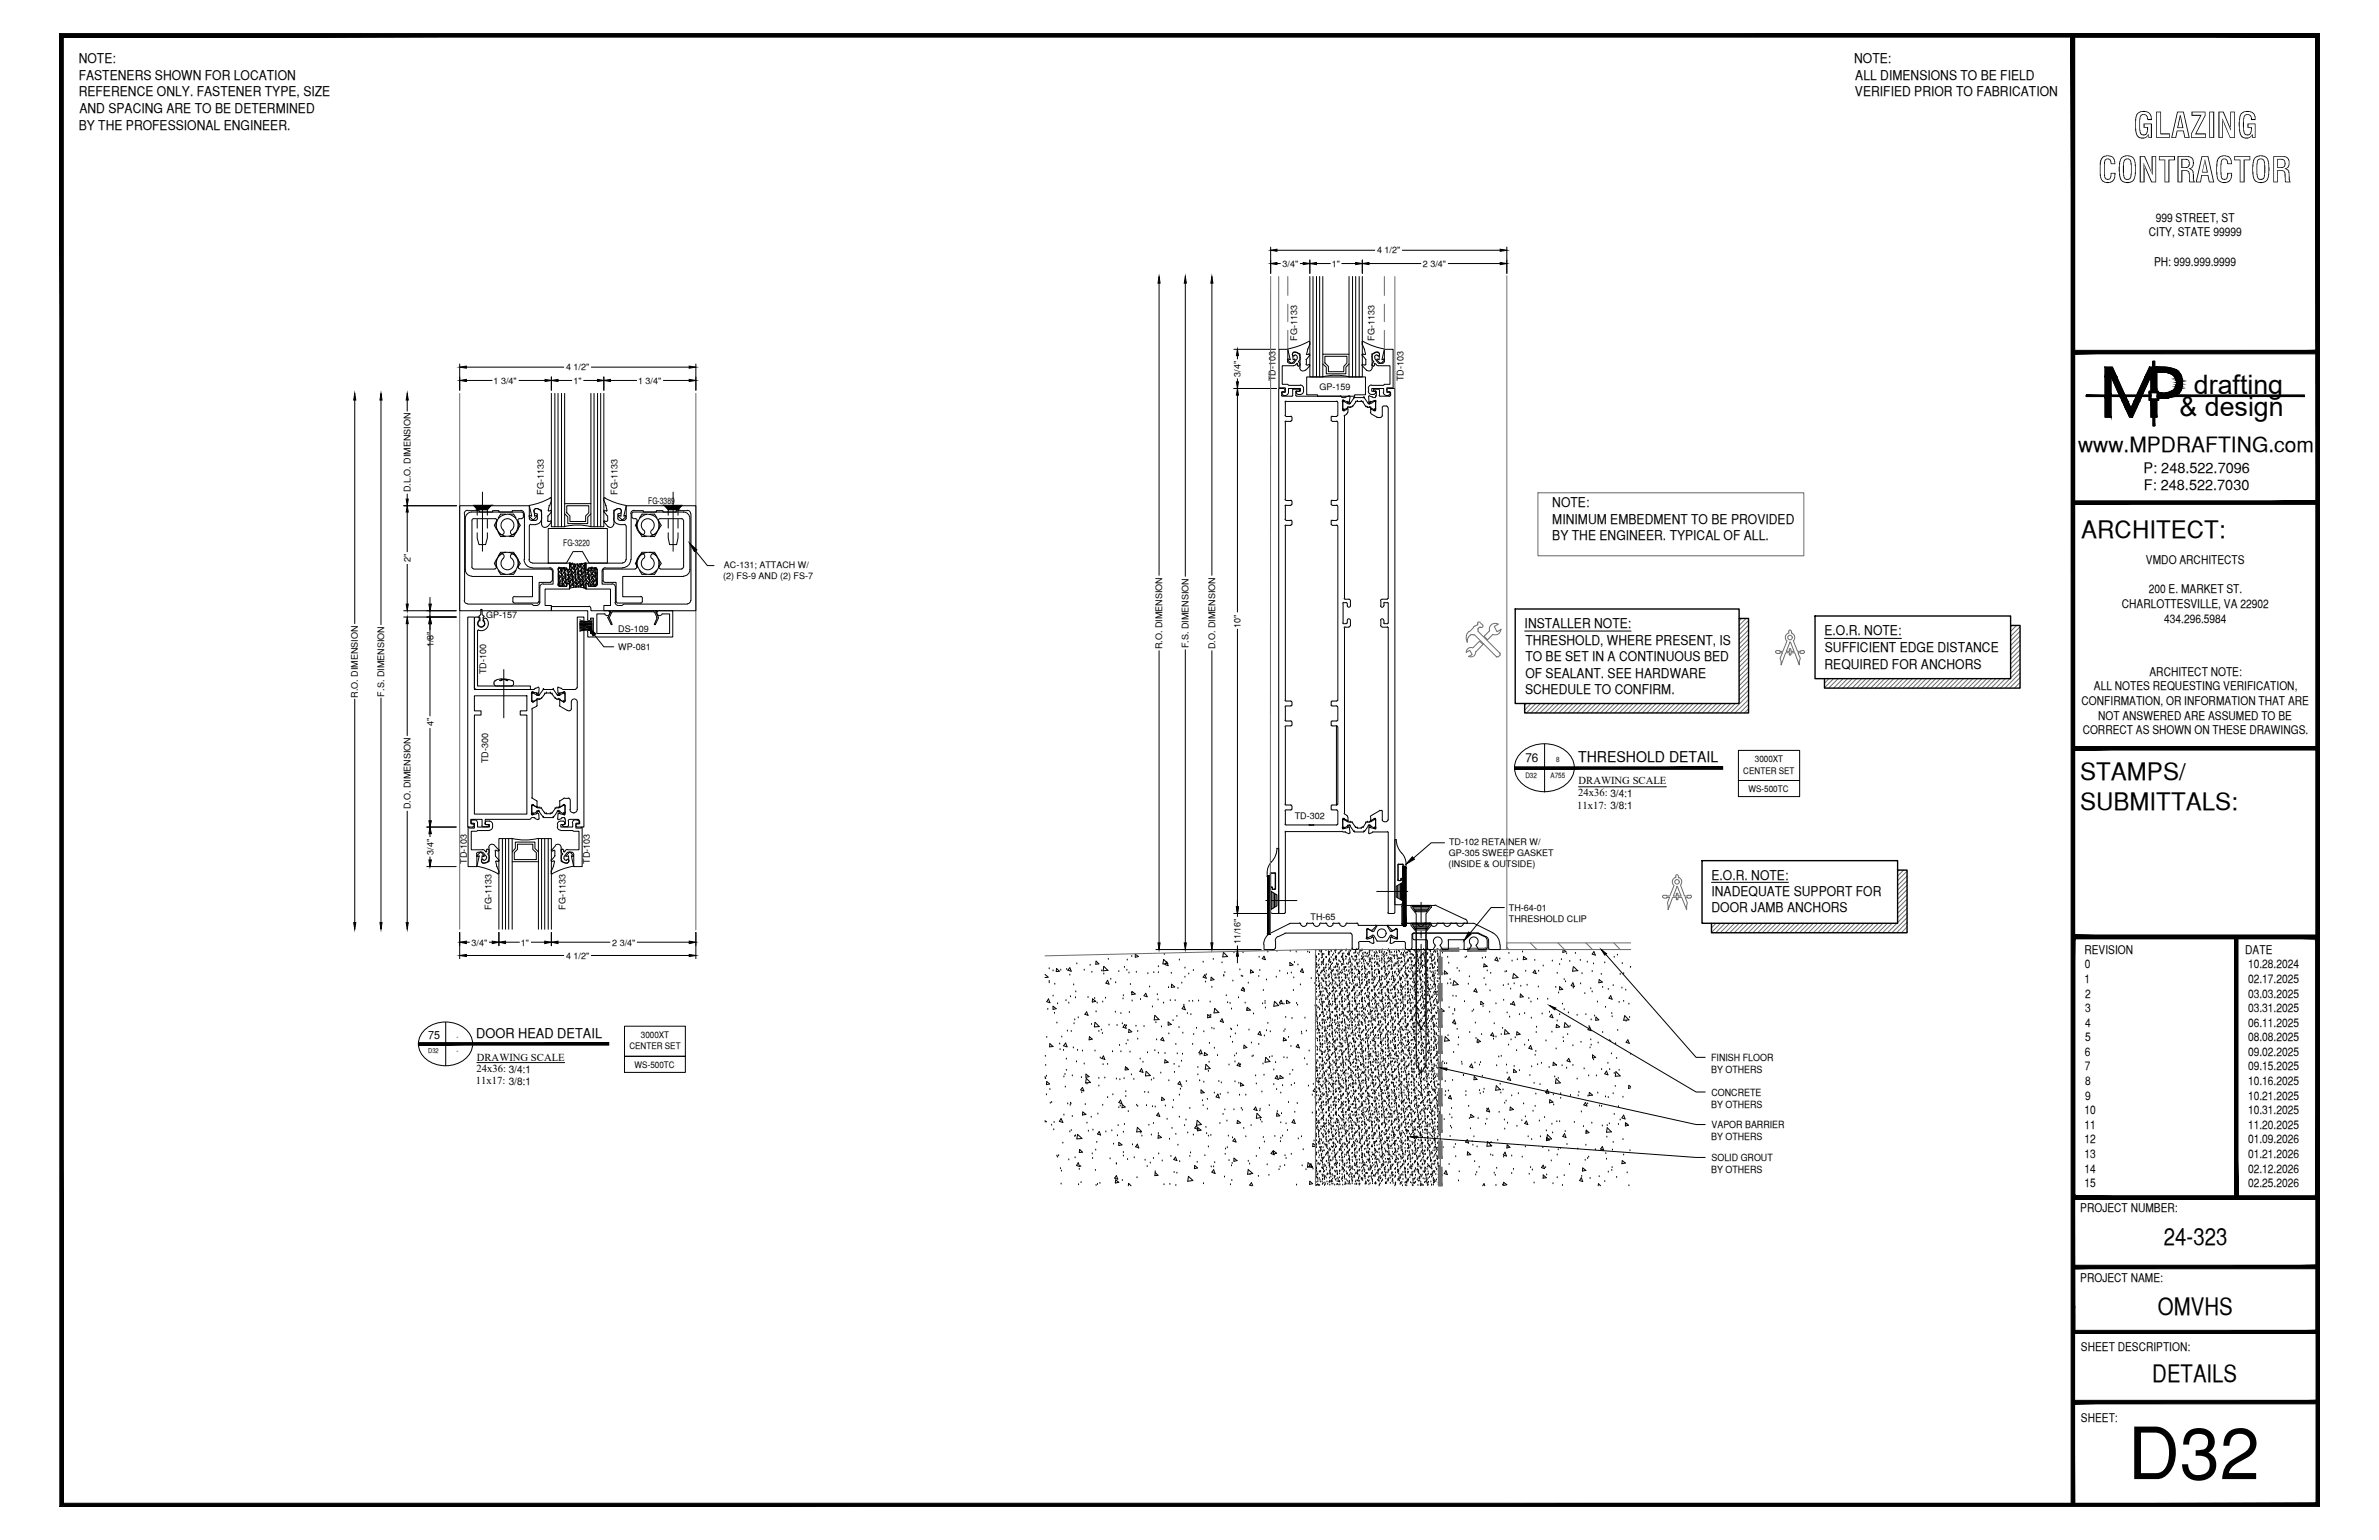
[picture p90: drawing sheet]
<svg xmlns="http://www.w3.org/2000/svg" width="432mm" height="279mm" viewBox="0 0 432 279" stroke-linecap="round" stroke-linejoin="round" font-family="sans-serif">
<defs><g id="words">
<text font-size="13.1" x="386.2" y="268.4">D32</text>
<g font-size="6.3">
<text x="387.2" y="25">GLAZING</text>
<text x="380.8" y="33.1">CONTRACTOR</text>
</g>
<g font-size="4.9">
<text x="398.2" y="71.5">drafting</text>
<text x="395.6" y="75.5">&amp; design</text>
</g>
<g font-size="4.4">
<text x="377.8" y="97.5">ARCHITECT:</text>
<text x="377.6" y="141.5">STAMPS/</text>
<text x="377.6" y="146.9">SUBMITTALS:</text>
<text x="392.7" y="225.8">24-323</text>
<text x="391.7" y="238.5">OMVHS</text>
<text x="390.7" y="250.7">DETAILS</text>
</g>
<text font-size="3.8" x="377.2" y="82">www.MPDRAFTING.com</text>
<text font-size="2.7" x="286.4" y="138.2">THRESHOLD DETAIL</text>
<g font-size="2.6">
<text x="389.1" y="85.8">P: 248.522.7096</text>
<text x="389.1" y="89">F: 248.522.7030</text>
</g>
<g font-size="2.4">
<text x="14.3" y="11.4">NOTE:</text>
<text x="336.5" y="11.4">NOTE:</text>
<text x="14.3" y="14.5">FASTENERS SHOWN FOR LOCATION</text>
<text x="14.3" y="17.5">REFERENCE ONLY. FASTENER TYPE, SIZE</text>
<text x="336.7" y="17.5">VERIFIED PRIOR TO FABRICATION</text>
<text x="336.7" y="14.5">ALL DIMENSIONS TO BE FIELD</text>
<text x="14.3" y="23.5">BY THE PROFESSIONAL ENGINEER.</text>
<text x="14.4" y="20.4">AND SPACING ARE TO BE DETERMINED</text>
<text x="281.7" y="92">NOTE:</text>
<text x="281.7" y="95">MINIMUM EMBEDMENT TO BE PROVIDED</text>
<text x="281.7" y="98">BY THE ENGINEER. TYPICAL OF ALL.</text>
<text x="276.7" y="114">INSTALLER NOTE:</text>
<text x="276.9" y="117">THRESHOLD, WHERE PRESENT, IS</text>
<text x="276.9" y="120">TO BE SET IN A CONTINUOUS BED</text>
<text x="331.2" y="115.3">E.O.R. NOTE:</text>
<text x="331.2" y="118.2">SUFFICIENT EDGE DISTANCE</text>
<text x="276.8" y="126">SCHEDULE TO CONFIRM.</text>
<text x="276.9" y="123">OF SEALANT. SEE HARDWARE</text>
<text x="331.2" y="121.3">REQUIRED FOR ANCHORS</text>
<text x="310.6" y="159.6">E.O.R. NOTE:</text>
<text x="310.6" y="162.6">INADEQUATE SUPPORT FOR</text>
<text x="310.6" y="165.5">DOOR JAMB ANCHORS</text>
<text x="86.4" y="188.3">DOOR HEAD DETAIL</text>
</g>
<g font-size="2.2">
<text x="391.3" y="40.2">999 STREET, ST</text>
<text x="390" y="42.9">CITY, STATE 99999</text>
<text x="391" y="48.2">PH: 999.999.9999</text>
<text x="389.5" y="102.3">VMDO ARCHITECTS</text>
<text x="390" y="107.6">200 E. MARKET ST.</text>
<text x="385.1" y="110.3">CHARLOTTESVILLE, VA 22902</text>
<text x="392.8" y="113">434.296.5984</text>
<text x="380" y="125.2">ALL NOTES REQUESTING VERIFICATION,</text>
<text x="390.1" y="122.6">ARCHITECT NOTE:</text>
<text x="377.8" y="127.9">CONFIRMATION, OR INFORMATION THAT ARE</text>
<text x="380.8" y="130.6">NOT ANSWERED ARE ASSUMED TO BE</text>
<text x="378" y="133.2">CORRECT AS SHOWN ON THESE DRAWINGS.</text>
<text x="276.9" y="138.3">76</text>
<text x="378.3" y="173">REVISION</text>
<text x="407.5" y="173">DATE</text>
<text x="378.3" y="178.3">1</text>
<text x="378.4" y="175.7">0</text>
<text x="408" y="175.7">10.28.2024</text>
<text x="408" y="178.3">02.17.2025</text>
<text x="378.5" y="181">2</text>
<text x="378.5" y="183.6">3</text>
<text x="408" y="181">03.03.2025</text>
<text x="408" y="183.6">03.31.2025</text>
<text x="378.4" y="191.6">6</text>
<text x="378.5" y="186.2">4</text>
<text x="378.5" y="188.9">5</text>
<text x="408" y="186.2">06.11.2025</text>
<text x="408" y="188.9">08.08.2025</text>
<text x="408" y="191.6">09.02.2025</text>
<text x="378.4" y="194.2">7</text>
<text x="378.5" y="196.8">8</text>
<text x="408" y="194.2">09.15.2025</text>
<text x="408" y="196.8">10.16.2025</text>
<text x="378.3" y="202.1">10</text>
<text x="378.5" y="199.5">9</text>
<text x="408" y="199.5">10.21.2025</text>
<text x="408" y="202.1">10.31.2025</text>
<text x="378.3" y="204.8">11</text>
<text x="378.3" y="207.5">12</text>
<text x="408" y="204.8">11.20.2025</text>
<text x="408" y="207.5">01.09.2026</text>
<text x="378.3" y="210.1">13</text>
<text x="378.3" y="212.7">14</text>
<text x="378.3" y="215.4">15</text>
<text x="408" y="210.1">01.21.2026</text>
<text x="408" y="212.7">02.12.2026</text>
<text x="408" y="215.4">02.25.2026</text>
<text x="377.6" y="219.9">PROJECT NUMBER:</text>
<text x="377.6" y="232.5">PROJECT NAME:</text>
<text x="377.7" y="245.2">SHEET DESCRIPTION:</text>
<text x="377.7" y="257.9">SHEET:</text>
</g>
<text font-size="2" x="77.7" y="188.5">75</text>
<g font-size="1.9">
<text x="286.5" y="142.3">DRAWING SCALE</text>
<text x="286.3" y="146.7">11x17: 3/8:1</text>
<text x="286.4" y="144.5">24x36: 3/4:1</text>
<text x="86.4" y="196.7">11x17: 3/8:1</text>
<text x="86.5" y="194.6">24x36: 3/4:1</text>
<text x="86.6" y="192.4">DRAWING SCALE</text>
</g>
<g font-size="1.8">
<text x="310.6" y="192.5">FINISH FLOOR</text>
<text x="310.6" y="194.7">BY OTHERS</text>
<text x="310.6" y="201">BY OTHERS</text>
<text x="310.6" y="198.8">CONCRETE</text>
<text x="310.6" y="206.9">BY OTHERS</text>
<text x="310.6" y="204.7">VAPOR BARRIER</text>
<text x="310.6" y="212.9">BY OTHERS</text>
<text x="310.6" y="210.6">SOLID GROUT</text>
</g>
<g font-size="1.6">
<text x="249.9" y="46">4 1/2&quot;</text>
<text x="232.8" y="48.4">3/4&quot;</text>
<text x="241.7" y="48.4">1&quot;</text>
<text x="258.3" y="48.4">2 3/4&quot;</text>
<text x="235.5" y="61.8" transform="rotate(-90 235.5 61.8)">FG-1133</text>
<text x="249.5" y="61.8" transform="rotate(-90 249.5 61.8)">FG-1133</text>
<text x="89.6" y="69.6">1 3/4&quot;</text>
<text x="102.7" y="67.2">4 1/2&quot;</text>
<text x="104.1" y="69.6">1&quot;</text>
<text x="115.8" y="69.6">1 3/4&quot;</text>
<text x="225.2" y="68.3" transform="rotate(-90 225.2 68.3)">3/4&quot;</text>
<text x="231.5" y="69.2" transform="rotate(-90 231.5 69.2)">TD-103</text>
<text x="239.5" y="70.7">GP-159</text>
<text x="254.8" y="69.2" transform="rotate(-90 254.8 69.2)">TD-103</text>
<text x="74.5" y="89.3" transform="rotate(-90 74.5 89.3)">D.L.O. DIMENSION</text>
<text x="98.7" y="89.8" transform="rotate(-90 98.7 89.8)">FG-1133</text>
<text x="112.1" y="89.8" transform="rotate(-90 112.1 89.8)">FG-1133</text>
<text x="117.7" y="91.4">FG-3389</text>
<text x="74.5" y="102" transform="rotate(-90 74.5 102)">2&quot;</text>
<text x="102.2" y="99">FG-3220</text>
<text x="131.3" y="105">(2) FS-9 AND (2) FS-7</text>
<text x="131.4" y="103.1">AC-131; ATTACH W/</text>
<text x="88.3" y="112.2">GP-157</text>
<text x="225.2" y="113.9" transform="rotate(-90 225.2 113.9)">10&quot;</text>
<text x="78.7" y="117.4" transform="rotate(-90 78.7 117.4)">1/8&quot;</text>
<text x="112.2" y="117.9">WP-081</text>
<text x="112.2" y="114.6">DS-109</text>
<text x="210.9" y="117.8" transform="rotate(-90 210.9 117.8)">R.O. DIMENSION</text>
<text x="215.7" y="117.6" transform="rotate(-90 215.7 117.6)">F.S. DIMENSION</text>
<text x="220.5" y="117.8" transform="rotate(-90 220.5 117.8)">D.O. DIMENSION</text>
<text x="88.3" y="122.3" transform="rotate(-90 88.3 122.3)">TD-100</text>
<text x="65" y="126.6" transform="rotate(-90 65 126.6)">R.O. DIMENSION</text>
<text x="69.7" y="126.4" transform="rotate(-90 69.7 126.4)">F.S. DIMENSION</text>
<text x="78.7" y="131.8" transform="rotate(-90 78.7 131.8)">4&quot;</text>
<text x="88.6" y="138.5" transform="rotate(-90 88.6 138.5)">TD-300</text>
<text x="316.4" y="140.3">CENTER SET</text>
<text x="317.4" y="143.6">WS-500TC</text>
<text x="318.5" y="138.3">3000XT</text>
<text x="74.5" y="146.8" transform="rotate(-90 74.5 146.8)">D.O. DIMENSION</text>
<text x="235" y="148.6">TD-302</text>
<text x="78.7" y="155.1" transform="rotate(-90 78.7 155.1)">3/4&quot;</text>
<text x="263" y="155.4">GP-305 SWEEP GASKET</text>
<text x="263" y="153.4">TD-102 RETAINER W/</text>
<text x="84.7" y="156.7" transform="rotate(-90 84.7 156.7)">TD-103</text>
<text x="107.1" y="156.7" transform="rotate(-90 107.1 156.7)">TD-103</text>
<text x="262.9" y="157.4">(INSIDE &amp; OUTSIDE)</text>
<text x="89.2" y="165.1" transform="rotate(-90 89.2 165.1)">FG-1133</text>
<text x="102.6" y="165.1" transform="rotate(-90 102.6 165.1)">FG-1133</text>
<text x="237.9" y="166.9">TH-65</text>
<text x="273.9" y="165.2">TH-64-01</text>
<text x="273.9" y="167.2">THRESHOLD CLIP</text>
<text x="85.6" y="171.6">3/4&quot;</text>
<text x="94.6" y="171.6">1&quot;</text>
<text x="102.7" y="173.9">4 1/2&quot;</text>
<text x="111.1" y="171.6">2 3/4&quot;</text>
<text x="225.2" y="171.3" transform="rotate(-90 225.2 171.3)">11/16&quot;</text>
<text x="114.2" y="190.4">CENTER SET</text>
<text x="116.3" y="188.4">3000XT</text>
<text x="115.2" y="193.7">WS-500TC</text>
</g>
<g font-size="1.3">
<text x="276.9" y="141.2">D32</text>
<text x="281.4" y="141.2">A755</text>
<text x="282.4" y="138.3">8</text>
</g>
<g font-size="1.2">
<text x="77.7" y="191.1">D32</text>
<text x="82.9" y="188.5">-</text>
<text x="82.9" y="191.1">-</text>
</g>
</g></defs>
<!-- layer: SYMBOLS -->
<g fill="#000" stroke="#000" stroke-width=".18">
<path d="M275 139.1v.5l37.7-.5zM275 139.6l37.7-.5v.5z"/>
<path d="M75.9 189.2v.4l34.6-.4zM75.9 189.6l34.6-.4v.4z"/>
</g>
<path d="M276.2 136.5a6.3 6.3 0 0 1 8.8 .6 3.9 3.9 0 0 1-1.9 5.9 6 6 0 0 1-7.9-2.2 3.7 3.7 0 0 1 1-4.3zM280.4 135v8.7M77.1 186.8a5.5 5.5 0 0 1 8.4 1.2 3.6 3.6 0 0 1-2.1 4.8 5.4 5.4 0 0 1-7.1-2 3.4 3.4 0 0 1 .8-4zM80.9 185.5v7.9" fill="none" stroke="#000" stroke-width=".18"/>
<!-- layer: MEDIUM_2 -->
<path d="M286.5 142.7h16M86.6 192.8h15.9" fill="none" stroke="#000" stroke-width=".18"/>
<!-- layer: SURROUNDING CONDITIONS -->
<g fill="none" stroke="#000" stroke-width=".18">
<path d="M189.7 176.8l.5 .5-.5 .1M190.4 175.8h.1M190.4 178.1h.1M190.4 178.3h.1M191.1 176.1h.1M191.5 178.6h.1M191.8 175.7l.5 .5-.6 .1zM192.5 176h.1M193.6 175.9h.1M194.2 176.9h.1M194.2 175.6l.2 .6-.6-.2zM194.9 178.7h.1"/>
<path d="M195.3 180h.1M195.5 174.9h.1M196.8 176h.1M197.9 175.1h.1M198.2 176.4h.1M198.9 174.4l.6 .5h-.6zM200 176.1h.1M200.3 176.7h.1M201 177.9l.3 .7-.6-.2zM201.1 176l-.9 .1 .1-.8 .8 .8M201.2 174.1h.1M201.6 177.7h.1"/>
<path d="M202.5 178.3h.1M203.1 176.3h.1M204.1 175.5h.1M204.5 176h.1M204.6 174.2h.1M204.9 176.5h.1M205.2 178.6h.1M205.4 173.5h.1M205.5 179.9l.6 .4-.7 .2zM206.1 173.1l.5 .4-.5 .2zM206.2 176.4h.1M208.3 176.7h.1"/>
<path d="M208.7 179.1h.1M209.4 176.5h.1M210.2 175.4h.1M210.2 176.5h.1M211.2 174.1l.8 .7-.9 .1zM211.3 173.2h.1M211.8 174.5l.2 .7-.5-.2zM212.1 179.2h.1M212.6 176.6h.1M213.2 179.1h-.6l.1-.5 .5 .5M213.8 179.3h.1M214.1 174.2h.1"/>
<path d="M214.5 178.4h.1M215.1 175.6h.1M215.1 177.3h.1M215.8 176.7h.1M216.6 176.1h.1M218.4 174.6h.1M218.7 176.8l.2 .7-.5-.2zM218.8 178.2h.1M218.9 176.8h.1M219.8 177.3l.5 .4-.5 .2zM220 179.1h.1M220.2 174.1h.1"/>
<path d="M221.8 174.7h.1M222.1 172.8l.7 .7-.9 .1zM222.1 177h.1M222.1 177.1h.1M222.3 176.5h.1M223.8 178h.1M224 172.8h.1M225 176h.1M225.3 177.1h.1M225.6 177.2h.1M225.6 172.8h.1M225.6 179.1l.3 .7-.6-.2z"/>
<path d="M225.9 179.6h.1M226.6 178.4h.1M227 176l.5 .4-.6 .1zM228.5 177.2h.1M228.5 173.7h.1M228.7 176.1h.1M229.3 179.7h.1M229.4 173.5l.3 .6-.6-.2zM229.9 177.8h.1M230.1 172.7h.1M231 172.5h.1M231.6 177.3h.1"/>
<path d="M231.8 172.6h.1M232.3 176.2h.1M233.7 176.7h.1M234.1 174.6l.6 .5-.6 .1zM234.2 172.6h.1M234.4 176.5h.1M234.8 179.7h.1M234.8 177.4h.1M234.9 174.6h.1M235.3 172.7h.1M235.6 175.1h.1M236 178.7h.1"/>
<path d="M236.3 175.8l.3 .7-.6-.2zM237.4 172.7h.1M237.7 172.8h.1M238 177.5h.1M238.6 178.4h.1M238.8 173.5h.1M238.8 172.5h.1M238.8 173.8h.1M238.8 177.6h.1M238.9 173.8h.1M238.9 175.1h.1M238.9 176.3h.1"/>
<path d="M238.9 174.2h.1M238.9 179.5h.1M238.9 178h.1M238.9 176.5h.1M238.9 173.5h.1M238.9 177.5h.1M238.9 175.6h.1M238.9 173.7h.1M239 177.5h.1M239 178.8h.1M239 174.8h.1M239 173.7h.1"/>
<path d="M239 175.1h.1M239 175.5h.1M239.1 176.1h.1M239.1 176.3h.1M239.2 176.8h.1M239.3 177.4h.1M239.3 179h.1M239.3 175.2h.1M239.3 173.2h.1M239.3 174.4h.1M239.3 177.7h.1M239.3 178.9h.1"/>
<path d="M239.3 177h.1M239.4 175.7h.1M239.4 176.9h.1M239.4 178.2h.1M239.4 178.1h.1M239.4 175.1h.1M239.4 173.2h.1M239.5 179.5h.1M239.5 178.7h.1M239.5 174.1h.1M239.5 172.6h.1M239.5 178.9h.1"/>
<path d="M239.5 179.3h.1M239.5 178.6h.1M239.5 177h.1M239.5 175.6h.1M239.6 180h.1M239.7 176.6h.1M239.8 172.5h.1M239.8 178.4h.1M239.8 176.5h.1M239.8 172.8h.1M239.8 173.8h.1M239.8 175.1h.1"/>
<path d="M239.8 176.3h.1M239.8 177.5h.1M239.8 174.6h.1M239.8 172.7h.1M239.9 178.8h.1M239.9 172.5h.1M240 173.1h.1M240 173.4h.1M240 179.3h.1M240 177.8h.1M240 176.3h.1M240 174.9h.1"/>
<path d="M240 173.7h.1M240.1 179.1h.1M240.1 177.6h.1M240.1 176.1h.1M240.1 174.6h.1M240.1 173.2h.1M240.2 174.4h.1M240.2 174.6h.1M240.2 179.9h.1M240.2 178.1h.1M240.2 175h.1M240.2 178h.1"/>
<path d="M240.2 176.1h.1M240.2 174.2h.1M240.3 173.2h.1M240.3 175.6h.1M240.3 176.9h.1M240.3 178.1h.1M240.3 175.7h.1M240.3 174.1h.1M240.3 179.4h.1M240.3 176h.1M240.4 176.3h.1M240.5 177h.1"/>
<path d="M240.5 177.2h.1M240.5 177.6h.1M240.5 179.5h.1M240.6 179.4h.1M240.6 175.6h.1M240.7 172.5h.1M240.7 178.2h.1M240.7 178.5h.1M240.7 179.6h.1M240.7 176.7h.1M240.7 175.2h.1M240.7 173.7h.1"/>
<path d="M240.7 177.5h.1M240.7 175.6h.1M240.7 175h.1M240.7 176.2h.1M240.7 178.9h.1M240.8 177.5h.1M240.8 178.8h.1M240.8 180h.1M240.8 179.5h.1M240.9 179.8h.1M241 178.9h.1M241 177.1h.1"/>
<path d="M241.1 172.7h.1M241.1 177h.1M241.1 175.1h.1M241.1 173.2h.1M241.2 173.1h.1M241.2 174.3h.1M241.2 172.9h.1M241.2 178.9h.1M241.2 177.4h.1M241.2 176h.1M241.2 174.5h.1M241.2 173h.1"/>
<path d="M241.2 173.2h.1M241.2 175.6h.1M241.2 176.8h.1M241.2 178.1h.1M241.2 173.3h.1M241.3 179.4h.1M241.3 174h.1M241.3 178.7h.1M241.3 177.2h.1M241.3 175.8h.1M241.3 174.2h.1M241.3 172.8h.1"/>
<path d="M241.4 174.2h.1M241.4 174.6h.1M241.4 178.5h.1M241.5 175.3h.1M241.5 175.5h.1M241.5 174.7h.1M241.6 175.9h.1M241.6 178.4h.1M241.6 176.5h.1M241.6 174.6h.1M241.6 172.5h.1M241.6 173.7h.1"/>
<path d="M241.6 172.7h.1M241.7 175h.1M241.7 176.2h.1M241.7 177.5h.1M241.7 176.8h.1M241.7 178.8h.1M241.7 180h.1M241.7 177.2h.1M241.8 177.8h.1M241.9 178.1h.1M241.9 178.4h.1M241.9 179.3h.1"/>
<path d="M241.9 177.8h.1M241.9 176.3h.1M241.9 174.8h.1M241.9 173.4h.1M241.9 180h.1M241.9 179.8h.1M241.9 177.9h.1M241.9 176.1h.1M242 179.1h.1M242 179.3h.1M242 176h.1M242 174.1h.1"/>
<path d="M242.1 173.1h.1M242.1 174.3h.1M242.1 179.7h.1M242.1 175.6h.1M242.1 176.8h.1M242.1 178.1h.1M242.2 179.3h.1M242.3 172.5h.1M242.3 178.6h.1M242.3 177h.1M242.3 175.6h.1M242.3 174.1h.1"/>
<path d="M242.3 172.6h.1M242.3 177.5h.1M242.4 172.8h.1M242.4 179.4h.1M242.4 173.7h.1M242.4 178.3h.1M242.4 176.8h.1M242.4 175.4h.1M242.4 173.9h.1M242.4 172.4h.1M242.4 177.4h.1M242.4 175.5h.1"/>
<path d="M242.5 172.4h.1M242.5 173.5h.1M242.5 173.8h.1M242.5 179.8h.1M242.5 173.6h.1M242.6 173.7h.1M242.6 174.9h.1M242.6 176.1h.1M242.6 174.2h.1M242.6 177.5h.1M242.6 178.7h.1M242.6 179.9h.1"/>
<path d="M242.6 174.8h.1M242.7 175.1h.1M242.8 175.5h.1M242.8 178.9h.1M242.8 176.1h.1M242.8 176.3h.1M242.8 177h.1M242.8 175.1h.1M242.9 176.7h.1M242.9 175h.1M242.9 173.1h.1M243 173h.1"/>
<path d="M243 174.3h.1M243 177.4h.1M243 177.6h.1M243.1 175.6h.1M243.1 176.8h.1M243.1 178.1h.1M243.1 179.3h.1M243.1 178h.1M243.1 178.9h.1M243.1 177.4h.1M243.1 175.9h.1M243.1 174.4h.1"/>
<path d="M243.1 172.9h.1M243.1 178.6h.1M243.2 178.9h.1M243.2 176.5h.1M243.3 179.3h.1M243.3 178.4h.1M243.3 172.7h.1M243.3 180h.1M243.3 176.5h.1M243.3 174.6h.1M243.4 172.6h.1M243.5 172.4h.1"/>
<path d="M243.5 173.7h.1M243.5 174.9h.1M243.5 176.1h.1M243.5 177.4h.1M243.5 179.9h.1M243.5 179.6h.1M243.5 178.2h.1M243.5 176.7h.1M243.5 175.2h.1M243.6 178.7h.1M243.6 172.5h.1M243.6 173.1h.1"/>
<path d="M243.6 179.5h.1M243.6 177.9h.1M243.6 176.5h.1M243.6 175h.1M243.6 173.5h.1M243.6 178h.1M243.7 173.4h.1M243.7 173.7h.1M243.7 179.8h.1M243.7 177.9h.1M243.7 174.1h.1M243.8 176h.1"/>
<path d="M243.8 174.1h.1M243.8 174.4h.1M243.8 174.6h.1M243.9 173h.1M243.9 174.2h.1M243.9 175h.1M244 175.5h.1M244 176.8h.1M244 178h.1M244 175.6h.1M244 179.3h.1M244 175.9h.1"/>
<path d="M244.1 176.3h.1M244.1 179.4h.1M244.2 176.9h.1M244.2 179.3h.1M244.2 177.4h.1M244.2 175.6h.1M244.2 177.2h.1M244.2 177.5h.1M244.2 175.5h.1M244.2 173.6h.1M244.3 180h.1M244.3 178.5h.1"/>
<path d="M244.3 177h.1M244.3 175.5h.1M244.3 174.1h.1M244.3 172.5h.1M244.3 172.3h.1M244.3 178.2h.1M244.3 178.4h.1M244.4 173.7h.1M244.4 174.9h.1M244.4 176.1h.1M244.4 178.8h.1M244.5 177.4h.1"/>
<path d="M244.5 178.6h.1M244.5 179.8h.1M244.5 179.5h.1M244.5 177h.1M244.6 178.9h.1M244.6 176.9h.1M244.6 173.2h.1M244.7 175h.1M244.7 173.1h.1M244.7 179.3h.1M244.7 177.7h.1M244.7 176.3h.1"/>
<path d="M244.7 174.8h.1M244.7 173.3h.1M244.9 173h.1M244.9 174.2h.1M244.9 175.5h.1M244.9 172.7h.1M244.9 172.9h.1M244.9 179.1h.1M244.9 177.5h.1M244.9 176.1h.1M244.9 174.6h.1M244.9 173.1h.1"/>
<path d="M244.9 176.7h.1M244.9 178h.1M244.9 179.3h.1M244.9 173.3h.1M245 173.9h.1M245 178.4h.1M245 174.2h.1M245 176.5h.1M245 174.6h.1M245.1 174.6h.1M245.1 174.5h.1M245.1 172.6h.1"/>
<path d="M245.2 175.2h.1M245.2 175.5h.1M245.2 175.8h.1M245.3 172.3h.1M245.3 173.6h.1M245.3 176.1h.1M245.4 174.9h.1M245.4 177.4h.1M245.4 178.6h.1M245.4 179.8h.1M245.4 176.5h.1M245.4 176.7h.1"/>
<path d="M245.4 179.9h.1M245.4 177.1h.1M245.4 175.1h.1M245.4 173.7h.1M245.4 176h.1M245.5 177.8h.1M245.5 179.6h.1M245.5 178.1h.1M245.5 176.6h.1M245.5 179.8h.1M245.5 177.9h.1M245.5 176h.1"/>
<path d="M245.6 178h.1M245.6 174.1h.1M245.6 178.4h.1M245.7 179.1h.1M245.7 179.3h.1M245.7 173h.1M245.7 174.2h.1M245.7 179.7h.1M245.8 175.5h.1M245.8 176.7h.1M245.8 177.9h.1M245.9 179.2h.1"/>
<path d="M245.9 179.3h.1M245.9 177.5h.1M245.9 178.9h.1M245.9 177.4h.1M245.9 175.9h.1M245.9 174.4h.1M245.9 172.9h.1M245.9 175.5h.1M245.9 173.6h.1M246 173.5h.1M246.1 172.5h.1M246.1 172.8h.1"/>
<path d="M246.1 178.7h.1M246.1 177.2h.1M246.1 175.7h.1M246.1 174.2h.1M246.1 172.7h.1M246.2 172.3h.1M246.2 173.5h.1M246.2 173.7h.1M246.3 173.6h.1M246.3 174.8h.1M246.3 176h.1M246.3 174.1h.1"/>
<path d="M246.3 178.9h.1M246.3 177.4h.1M246.3 178.6h.1M246.3 179.8h.1M246.3 175.1h.1M246.4 175h.1M246.4 178.8h.1M246.4 176.9h.1M246.4 175.4h.1M246.4 174.9h.1M246.4 173h.1M246.5 176h.1"/>
<path d="M246.6 176.3h.1M246.6 176.7h.1M246.6 179.2h.1M246.6 177.7h.1M246.6 176.2h.1M246.6 174.8h.1M246.6 173.3h.1M246.7 172.9h.1M246.7 174.2h.1M246.7 175.5h.1M246.7 177.4h.1M246.7 177.6h.1"/>
<path d="M246.8 176.7h.1M246.8 177.9h.1M246.8 179.2h.1M246.8 178h.1M246.8 178.3h.1M246.8 176.5h.1M246.8 178.6h.1M246.8 176.4h.1M246.8 174.5h.1M246.8 172.7h.1M246.9 178.9h.1M246.9 172.5h.1"/>
<path d="M247 179.3h.1M247 179.9h.1M247.1 174.1h.1M247.1 172.5h.1M247.1 173.5h.1M247.1 174.8h.1M247.1 176h.1M247.1 180h.1M247.1 178.5h.1M247.1 177h.1M247.1 175.5h.1M247.1 177.9h.1"/>
<path d="M247.2 177.3h.1M247.2 178.6h.1M247.2 179.8h.1M247.2 172.3h.1M247.2 174.1h.1M247.3 172.4h.1M247.3 179.8h.1M247.3 178.3h.1M247.3 176.8h.1M247.3 175.3h.1M247.3 173.8h.1M247.3 177.8h.1"/>
<path d="M247.3 175.9h.1M247.3 173h.1M247.3 174h.1M247.4 173.3h.1M247.5 173.7h.1M247.5 174.3h.1M247.5 174.6h.1M247.6 172.9h.1M247.6 174.1h.1M247.6 174.9h.1M247.6 179.3h.1M247.6 175.4h.1"/>
<path d="M247.6 176.7h.1M247.6 177.9h.1M247.6 175.5h.1M247.7 179.2h.1M247.7 175.6h.1M247.7 175.8h.1M247.7 177.4h.1M247.7 175.5h.1M247.8 176.3h.1M247.8 173.5h.1M247.8 176.9h.1M247.8 178.8h.1"/>
<path d="M247.8 177.4h.1M247.8 175.8h.1M247.8 174.4h.1M247.8 172.9h.1M247.9 177.2h.1M248 177.5h.1M248 178.2h.1M248 178.4h.1M248.1 173.5h.1M248.1 174.8h.1M248.1 176h.1M248.1 178.8h.1"/>
<path d="M248.1 176.9h.1M248.1 173.1h.1M248.2 177.3h.1M248.2 178.5h.1M248.2 179.8h.1M248.2 176.8h.1M248.2 174.9h.1M248.2 179.5h.1M248.2 179.7h.1M248.2 173h.1M248.3 179.6h.1M248.3 178.1h.1"/>
<path d="M248.3 176.6h.1M248.3 175.1h.1M248.3 173.7h.1M248.4 179.4h.1M248.4 177.9h.1M248.4 176.4h.1M248.4 174.9h.1M248.4 173.4h.1M248.5 178.4h.1M248.5 172.9h.1M248.5 174.1h.1M248.5 175.4h.1"/>
<path d="M248.5 177.9h.1M248.5 172.6h.1M248.5 172.8h.1M248.5 178.3h.1M248.5 174.6h.1M248.6 176.7h.1M248.6 179.1h.1M248.6 173.2h.1M248.6 176.4h.1M248.6 174.4h.1M248.7 173.9h.1M248.7 172.5h.1"/>
<path d="M248.7 174.1h.1M248.8 174.5h.1M248.9 175.2h.1M248.9 175.5h.1M248.9 175.8h.1M248.9 179.8h.1M249 173.5h.1M249 174.8h.1M249 176h.1M249 179.7h.1M249 177.8h.1M249 177.2h.1"/>
<path d="M249 178.5h.1M249 176.5h.1M249 176.7h.1M249 179.9h.1M249 178.4h.1M249 177h.1M249 175.5h.1M249 174h.1M249 172.5h.1M249 175.9h.1M249.1 177.1h.1M249.2 177.7h.1"/>
<path d="M249.2 178h.1M249.3 178.4h.1M249.4 179h.1M249.4 177.4h.1M249.4 172.8h.1M249.4 174.1h.1M249.4 179.3h.1M249.4 179.6h.1M249.4 177.3h.1M249.4 173.5h.1M249.5 175.3h.1M249.5 176.6h.1"/>
<path d="M249.5 177.8h.1M249.5 179.2h.1M249.5 177.7h.1M249.5 176.2h.1M249.5 174.8h.1M249.5 173.3h.1M249.5 175.4h.1M249.5 173.5h.1M249.6 179.1h.1M249.6 179h.1M249.6 177.5h.1M249.6 176h.1"/>
<path d="M249.6 174.6h.1M249.6 173h.1M249.7 172.4h.1M249.8 172.8h.1M249.8 178.8h.1M249.9 173.5h.1M249.9 173.7h.1M249.9 178.8h.1M249.9 176.8h.1M249.9 175h.1M249.9 174.7h.1M249.9 176h.1"/>
<path d="M249.9 177.2h.1M249.9 174.1h.1M249.9 174.9h.1M249.9 173h.1M250 178.4h.1M250 179.7h.1M250.1 174.8h.1M250.1 175h.1M250.1 175.4h.1M250.2 176h.1M250.3 176.3h.1M250.3 179.5h.1"/>
<path d="M250.3 178.1h.1M250.3 176.6h.1M250.3 175.1h.1M250.3 173.6h.1M250.3 176.4h.1M250.3 174.1h.1M250.3 176.7h.1M250.3 178.2h.1M250.3 172.6h.1M250.4 172.8h.1M250.4 175.3h.1M250.4 176.6h.1"/>
<path d="M250.4 177.8h.1M250.4 177.3h.1M250.4 177.5h.1M250.4 176.3h.1M250.4 174.4h.1M250.4 179.1h.1M250.4 177.9h.1M250.4 172.5h.1M250.6 178.6h.1M250.6 178.8h.1M250.6 179.2h.1M250.7 179.8h.1"/>
<path d="M250.7 178.8h.1M250.7 177.4h.1M250.7 175.8h.1M250.7 174.4h.1M250.7 172.8h.1M250.7 177.9h.1M250.8 179.7h.1M250.8 177.7h.1M250.8 175.8h.1M250.8 174h.1M250.8 173.4h.1M250.8 174.7h.1"/>
<path d="M250.8 175.9h.1M250.8 178.6h.1M250.8 177.1h.1M250.8 175.6h.1M250.8 174.2h.1M250.8 172.7h.1M250.8 173.9h.1M250.9 177.2h.1M250.9 178.4h.1M250.9 179.6h.1M251 172.3h.1M251 173h.1"/>
<path d="M251.1 173.2h.1M251.1 179.3h.1M251.1 173.7h.1M251.1 175.5h.1M251.2 174.3h.1M251.2 179.2h.1M251.2 177.3h.1M251.3 172.8h.1M251.3 174h.1M251.3 174.6h.1M251.3 174.9h.1M251.3 175.4h.1"/>
<path d="M251.3 173.5h.1M251.3 175.3h.1M251.3 176.5h.1M251.3 177.7h.1M251.4 179.1h.1M251.4 175.6h.1M251.4 175.8h.1M251.4 177.7h.1M251.4 176.1h.1M251.4 174.7h.1M251.4 173.2h.1M251.5 176.2h.1"/>
<path d="M251.5 179.1h.1M251.5 176.8h.1M251.6 177.1h.1M251.6 176.8h.1M251.7 177.5h.1M251.7 178.8h.1M251.7 176.8h.1M251.7 173h.1M251.7 173.4h.1M251.7 178.1h.1M251.7 174.9h.1M251.8 174.6h.1"/>
<path d="M251.8 175.9h.1M251.8 177.2h.1M251.8 179.6h.1M251.8 178.4h.1M251.8 178.8h.1M251.9 179.5h.1M251.9 179.6h.1M251.9 179.9h.1M251.9 178.4h.1M251.9 176.9h.1M251.9 175.5h.1M251.9 174h.1"/>
<path d="M251.9 172.5h.1M252 179.7h.1M252 178.2h.1M252 176.7h.1M252 175.3h.1M252 173.8h.1M252 172.3h.1M252 178.3h.1M252 174.5h.1M252.1 178.2h.1M252.1 176.3h.1M252.2 172.8h.1"/>
<path d="M252.2 174h.1M252.2 174.4h.1M252.2 172.5h.1M252.2 175.3h.1M252.2 176.5h.1M252.2 177.7h.1M252.2 172.6h.1M252.3 179h.1M252.3 172.8h.1M252.3 173.2h.1M252.4 173.9h.1M252.4 174.1h.1"/>
<path d="M252.4 179.8h.1M252.5 174.5h.1M252.5 179.6h.1M252.5 175.9h.1M252.5 175.1h.1M252.5 177.7h.1M252.5 175.8h.1M252.6 175.4h.1M252.6 178.8h.1M252.6 177.3h.1M252.6 175.8h.1M252.6 174.3h.1"/>
<path d="M252.6 172.8h.1M252.6 173.9h.1M252.7 173.4h.1M252.7 174.6h.1M252.7 175.8h.1M252.7 177.1h.1M252.7 178.4h.1M252.7 179.6h.1M252.7 176.4h.1M252.7 176.7h.1M252.8 177h.1M252.9 177.7h.1"/>
<path d="M252.9 177.9h.1M252.9 179.2h.1M252.9 177.4h.1M253 178.3h.1M253 177.2h.1M253 175.3h.1M253 173.5h.1M253 179h.1M253 175.1h.1M253 173.6h.1M253 173.4h.1M253.1 172.7h.1"/>
<path d="M253.1 173.9h.1M253.1 179.3h.1M253.1 179.5h.1M253.1 178.1h.1M253.1 176.5h.1M253.2 175.3h.1M253.2 176.5h.1M253.2 177.7h.1M253.2 179h.1M253.2 179.6h.1M253.2 173.4h.1M253.2 179.3h.1"/>
<path d="M253.2 177.9h.1M253.2 176.3h.1M253.2 174.9h.1M253.3 178.8h.1M253.4 174.9h.1M253.4 172.4h.1M253.4 178.7h.1M253.4 176.8h.1M253.4 174.8h.1M253.5 172.8h.1M253.5 172.9h.1M253.6 173.4h.1"/>
<path d="M253.6 175.8h.1M253.6 174.6h.1M253.6 177.1h.1M253.6 178.4h.1M253.6 179.6h.1M253.6 173.7h.1M253.6 174.1h.1M253.7 174.7h.1M253.7 174.9h.1M253.8 175.3h.1M253.8 179.8h.1M253.8 178.4h.1"/>
<path d="M253.8 176.9h.1M253.8 175.4h.1M253.8 173.9h.1M253.8 172.5h.1M253.8 178.2h.1M253.8 176.3h.1M253.9 176h.1M253.9 176.3h.1M253.9 174.4h.1M253.9 172.5h.1M253.9 176.2h.1M253.9 172.4h.1"/>
<path d="M254 172.7h.1M254 173.9h.1M254 176.6h.1M254.1 175.2h.1M254.1 176.5h.1M254.1 177.7h.1M254.1 177.3h.1M254.1 178.9h.1M254.1 177.5h.1M254.1 177.9h.1M254.2 177.8h.1M254.3 178.6h.1"/>
<path d="M254.3 178.8h.1M254.3 179.1h.1M254.3 177.7h.1M254.3 176.1h.1M254.3 174.7h.1M254.3 173.2h.1M254.3 179.6h.1M254.3 173.9h.1M254.3 179.2h.1M254.3 175.8h.1M254.4 179.8h.1M254.4 178.9h.1"/>
<path d="M254.4 177.5h.1M254.4 176h.1M254.4 174.5h.1M254.4 173h.1M254.4 173.9h.1M254.5 173.3h.1M254.5 174.6h.1M254.5 175.8h.1M254.6 177h.1M254.6 178.3h.1M254.6 179.5h.1M254.6 172.3h.1"/>
<path d="M254.6 179.2h.1M254.7 179.1h.1M254.7 177.2h.1M254.7 175.4h.1M254.8 173h.1M254.8 173.2h.1M254.8 175.3h.1M254.8 173.4h.1M254.8 173.6h.1M254.9 174.2h.1M255 172.7h.1M255 173.9h.1"/>
<path d="M255 175.2h.1M255 174.5h.1M255 176.4h.1M255 177.6h.1M255 178.9h.1M255 174.9h.1M255 179.5h.1M255 178h.1M255 176.5h.1M255 175h.1M255 173.5h.1M255.1 175.5h.1"/>
<path d="M255.1 176.8h.1M255.1 175.8h.1M255.1 176.1h.1M255.1 178.7h.1M255.1 173h.1M255.2 176.7h.1M255.2 174.8h.1M255.3 176.8h.1M255.3 177.1h.1M255.3 172.9h.1M255.3 177.5h.1M255.4 173.3h.1"/>
<path d="M255.4 174.6h.1M255.4 175.8h.1M255.4 178.1h.1M255.5 177h.1M255.5 178.3h.1M255.5 179.5h.1M255.5 178.4h.1M255.5 178.8h.1M255.5 177.3h.1M255.5 175.8h.1M255.5 174.3h.1M255.5 172.8h.1"/>
<path d="M255.5 178.2h.1M255.6 179.4h.1M255.6 179.6h.1M255.6 178.6h.1M255.6 177h.1M255.6 175.6h.1M255.6 174.1h.1M255.6 172.6h.1M255.6 178.2h.1M255.6 174.4h.1M255.7 176.3h.1M255.7 174.3h.1"/>
<path d="M255.7 172.4h.1M255.8 172.7h.1M255.8 173.9h.1M255.9 175.1h.1M255.9 176.4h.1M255.9 177.6h.1M255.9 172.5h.1M256 178.9h.1M256 172.8h.1M256 173.2h.1M256 179.7h.1M256 175.8h.1"/>
<path d="M256 179.6h.1M256 177.7h.1M256.1 173.8h.1M256.1 174.1h.1M256.1 175.8h.1M256.1 173.9h.1M256.2 174.4h.1M256.2 175.1h.1M256.2 179.1h.1M256.2 177.6h.1M256.2 176.1h.1M256.2 174.6h.1"/>
<path d="M256.2 173.2h.1M256.3 175.3h.1M256.3 173.2h.1M256.3 174.5h.1M256.3 175.7h.1M256.4 177h.1M256.4 178.2h.1M256.4 179.5h.1M256.4 176.4h.1M256.4 177.3h.1M256.5 176.7h.1M256.5 177h.1"/>
<path d="M256.5 179.1h.1M256.5 177.2h.1M256.5 173.4h.1M256.5 175.3h.1M256.6 177.7h.1M256.6 177.9h.1M256.7 178.3h.1M256.7 179.8h.1M256.7 178.4h.1M256.7 176.9h.1M256.7 175.4h.1M256.7 173.9h.1"/>
<path d="M256.7 172.5h.1M256.7 178.9h.1M256.8 172.6h.1M256.8 173.8h.1M256.8 175.1h.1M256.8 179.2h.1M256.8 179.6h.1M256.8 178.2h.1M256.8 176.7h.1M256.8 175.2h.1M256.8 173.7h.1M256.9 176.3h.1"/>
<path d="M256.9 177.6h.1M256.9 178.9h.1M256.9 179.6h.1M256.9 178.7h.1M256.9 178.6h.1M256.9 176.7h.1M256.9 174.9h.1M257 174.8h.1M257 172.8h.1M257.1 172.3h.1M257.2 172.7h.1M257.2 173.2h.1"/>
<path d="M257.2 174.5h.1M257.2 175.7h.1M257.2 173.4h.1M257.3 177h.1M257.3 178.2h.1M257.3 179.5h.1M257.3 173.6h.1M257.3 176.3h.1M257.4 174h.1M257.4 178.7h.1M257.4 177.2h.1M257.4 175.8h.1"/>
<path d="M257.4 174.2h.1M257.4 172.8h.1M257.4 178.1h.1M257.4 176.2h.1M257.4 172.5h.1M257.4 174.7h.1M257.4 174.3h.1M257.4 172.3h.1M257.5 174.9h.1M257.5 175.3h.1M257.6 176h.1M257.6 176.2h.1"/>
<path d="M257.7 172.6h.1M257.7 173.8h.1M257.7 176.6h.1M257.7 175.1h.1M257.7 176.3h.1M257.7 177.5h.1M257.7 177.2h.1M257.7 179.6h.1M257.7 177.7h.1M257.8 178.8h.1M257.8 177.5h.1M257.8 177.6h.1"/>
<path d="M257.8 175.7h.1M257.8 173.9h.1M257.9 177.9h.1M257.9 179.5h.1M257.9 178h.1M257.9 176.5h.1M257.9 175h.1M257.9 173.5h.1M257.9 173.8h.1M257.9 178.5h.1M257.9 178.8h.1M258 179.1h.1"/>
<path d="M258 179.3h.1M258 177.8h.1M258 176.3h.1M258 174.8h.1M258 173.4h.1M258.1 179.8h.1M258.1 179.1h.1M258.2 173.2h.1M258.2 174.4h.1M258.2 175.6h.1M258.2 177h.1M258.2 175.3h.1"/>
<path d="M258.3 178.2h.1M258.3 179.4h.1M258.3 179.1h.1M258.3 177.2h.1M258.3 175.2h.1M258.3 173.3h.1M258.4 172.3h.1M258.4 172.9h.1M258.4 173.2h.1M258.5 173.5h.1M258.6 179.8h.1M258.6 178.3h.1"/>
<path d="M258.6 176.8h.1M258.6 175.4h.1M258.6 173.9h.1M258.6 172.4h.1M258.6 172.5h.1M258.6 173.8h.1M258.6 175.1h.1M258.6 177.5h.1M258.6 174.2h.1M258.6 174.5h.1M258.6 178.6h.1M258.6 176.7h.1"/>
<path d="M258.7 176.3h.1M258.7 178.8h.1M258.7 174.9h.1M258.7 176.7h.1M258.7 174.8h.1M258.7 172.9h.1M258.8 175.5h.1M258.8 172.8h.1M258.8 175.8h.1M258.8 176.1h.1M259 176.8h.1M259 177h.1"/>
<path d="M259 177.4h.1M259 176.1h.1M259 174.6h.1M259 173.2h.1M259 178.2h.1M259.1 173.2h.1M259.1 174.4h.1M259.1 175.6h.1M259.1 178.1h.1M259.1 179.1h.1M259.1 177.6h.1M259.1 174.3h.1"/>
<path d="M259.1 176.9h.1M259.1 178.2h.1M259.1 179.4h.1M259.1 178.3h.1M259.1 175.9h.1M259.1 173h.1M259.1 176.2h.1M259.2 178.7h.1M259.2 178.9h.1M259.2 177.4h.1M259.2 174.2h.1M259.2 172.3h.1"/>
<path d="M259.3 179.3h.1M259.3 179.6h.1M259.3 180h.1M259.5 179.6h.1M259.5 172.5h.1M259.5 173.7h.1M259.5 179.5h.1M259.5 175.8h.1M259.6 175h.1M259.6 176.3h.1M259.6 177.5h.1M259.6 172.5h.1"/>
<path d="M259.6 177.6h.1M259.6 175.7h.1M259.6 173.8h.1M259.7 178.8h.1M259.7 172.7h.1M259.7 173.2h.1M259.8 173.8h.1M259.8 179.5h.1M259.8 177.9h.1M259.8 176.5h.1M259.8 174.9h.1M259.8 173.5h.1"/>
<path d="M259.8 174.1h.1M259.8 174.4h.1M260 173.2h.1M260 175.1h.1M260 175.3h.1M260 179.1h.1M260 177.2h.1M260 173.4h.1M260 174.4h.1M260 175.6h.1M260 176.9h.1M260 175.7h.1"/>
<path d="M260 177.1h.1M260 175.2h.1M260.1 178.1h.1M260.1 179.3h.1M260.1 176.3h.1M260.1 173.3h.1M260.2 176.6h.1M260.2 177h.1M260.2 178.7h.1M260.2 177.2h.1M260.2 175.7h.1M260.2 174.2h.1"/>
<path d="M260.2 172.8h.1M260.3 177.6h.1M260.3 177.9h.1M260.3 178.2h.1M260.3 180h.1M260.3 178.5h.1M260.3 177h.1M260.3 175.5h.1M260.3 174.1h.1M260.3 172.6h.1M260.3 178.6h.1M260.4 173.7h.1"/>
<path d="M260.4 178.6h.1M260.4 174.8h.1M260.5 172.5h.1M260.5 175h.1M260.5 176.2h.1M260.5 177.5h.1M260.5 178.9h.1M260.5 179.1h.1M260.5 176.7h.1M260.5 174.7h.1M260.5 178.8h.1M260.5 179.6h.1"/>
<path d="M260.5 172.8h.1M260.8 172.3h.1M260.9 172.7h.1M260.9 180h.1M260.9 178.1h.1M260.9 176.2h.1M260.9 173.1h.1M260.9 174.4h.1M260.9 175.6h.1M260.9 176.1h.1M260.9 174.2h.1M260.9 172.4h.1"/>
<path d="M261 176.8h.1M261 178.1h.1M261 179.3h.1M261 173.4h.1M261 173.6h.1M261 179h.1M261 177.5h.1M261 176.1h.1M261 174.6h.1M261 173.1h.1M261 172.3h.1M261 174h.1"/>
<path d="M261.1 174.6h.1M261.2 174.9h.1M261.2 175.3h.1M261.2 177.7h.1M261.3 175.9h.1M261.3 176.1h.1M261.3 179.5h.1M261.3 177.5h.1M261.3 173.8h.1M261.4 172.5h.1M261.4 173.7h.1M261.4 176.5h.1"/>
<path d="M261.4 175.6h.1M261.4 174.9h.1M261.4 176.2h.1M261.4 177.4h.1M261.4 179.8h.1M261.4 178.3h.1M261.4 176.8h.1M261.4 175.3h.1M261.4 173.9h.1M261.4 172.4h.1M261.8 172.9h.1M262.2 176.1l.6 .6h-.7z"/>
<path d="M262.8 173.7h.1M262.8 178.5h.1M263 174.8h.1M263.2 177.7h.1M263.3 178.4h.1M263.5 172.6h.1M263.9 177.9l.8 .7-1 .2zM264.5 175.7h.1M264.9 176.2h.1M265.9 173.7h.1M266.2 173.6h.1M266.5 178.6h.1"/>
<path d="M266.7 177.2h.1M267.8 179.4l.3 .6-.6-.2zM269 173.9h.1M269.3 175.4l.6-.1-.5-.4-.1 .6M269.4 177.5h.1M269.6 173.7h.1M269.6 172.5h.1M269.7 178.7h.1M269.9 176.1h.1M270.4 179.8h.1M270.6 176.6h.1M271.7 173.7l.2 .7-.6-.2z"/>
<path d="M272.2 174h.1M272.9 178.8h.1M273.2 176.3h.1M273.4 176.3h.1M273.7 178.6h.1M273.9 173h.1M274.2 179.5h.1M274.4 174.4h.1M274.7 176.7l-.1 .8 .9-.1-.7-.7M274.8 178.5h.1M275.4 174.1h.1M276 178.9h.1"/>
<path d="M276.4 172.7h.1M276.5 173.5l.6 .5-.6 .1zM276.9 176.2h.1M277.2 178.8h.1M278.6 174.2h.1M278.6 176l.2 .7-.5-.2zM279.2 179.1h.1M279.3 176.2h.1M280.1 175.3h.1M281.7 174.4h.1M282.4 179.1h.1M282.6 176.6h.1"/>
<path d="M283.1 175h.1M283.1 179l.6 .5-.6 .1zM283.4 174.1h.1M283.7 172.3v.5l.5-.1-.4-.4M283.9 177.7h.1M284.2 178.1h.1M284.4 173h.1M284.9 174.4h.1M285.5 178.3l.2 .7-.5-.2zM285.6 179.3h.1M285.6 175.4l-.2 .8 1-.1M285.6 175.4l.8 .7"/>
<path d="M285.9 173h.1M286.8 174.2h.1M286.9 178.5h.1M287.1 176.7h.1M288.1 174.6h.1M288.7 179.4h.1M289 180h.1M289 176.3h.1M289.2 174.9h.1M289.3 172.7l.3 .6-.6-.2zM290.3 177.7l.5 .5-.6 .1zM290.6 176.8h.1"/>
<path d="M290.9 179.1h.1M291.3 174.7h.1M291.9 179.5h.1M292.8 178.8h.1M293 173.7h.1M293.6 173.3h.1M294.1 176.8h.1M294.4 179.3h.1M294.4 174.8h.1M294.7 176.7h.1M295.1 179.6h.1M296 175.3v.2"/>
<path d="M189.7 195.3l.1 .3h-.1M189.7 191.6h.1M189.8 193.3h.1M189.9 195.3h.1M189.9 198.6h.1M190 188.2h.1M190 196.2l.5 .5-.6 .1zM190.2 183.1h.1M190.3 181.2l.3 .7-.6-.2zM190.6 197.7h.1M190.6 189.4l.5 .5h-.6zM191.1 180.7h.1"/>
<path d="M191.1 182.6l.6 .4-.6 .1zM191.4 183.8h.1M191.8 185.6h.1M192 182.1h.1M192.3 189.4h.1M192.4 190.4h.1M192.7 188.2h.1M193 190.6h.1M193.1 195.4h.1M193.3 194.9h.1M193.4 197.2h.1M193.4 189.2l.3 .7-.7-.2z"/>
<path d="M193.5 181.5h.1M193.5 194.2h.1M193.5 192.2h.1M193.7 187.1h.1M194 182h.1M194.3 180.8h.1M194.4 187.1h.1M194.6 195.2h.1M194.8 190.1h.1M194.9 185.7h.1M195.1 185h.1M195.2 181h.1"/>
<path d="M195.4 192.7h.1M195.6 190.6h.1M195.7 184.7h.1M196.3 195.5h.1M196.3 198.2h.1M196.5 190.7h.1M196.5 197.3l.2 .6-.5-.2zM196.8 193h.1M197.1 194.9l.6 .4-.6 .2zM197.2 195.6l.7 .8-.9 .1zM197.2 183.6l.3 .6-.6-.2zM197.3 196.7h.1"/>
<path d="M197.5 181h.1M197.7 188.1l.5 .4-.5 .2zM198.1 185.9h.1M198.3 181.2l.6 .5-.7 .1zM198.7 181.2h.1M198.8 190.7h.1M198.8 185.5l.7 .7-.9 .1zM198.9 183.6h.1M199.1 182h.1M199.5 195.6h.1M199.5 187.1h.1M199.5 197h.1"/>
<path d="M199.7 192h.1M199.9 186.9h.1M200.1 187.5h.1M200.2 181.8h.1M200.2 193.2h.1M200.3 191.6l.2 .6-.5-.2zM200.5 195.6h.1M200.7 181.1h.1M201 199.1h.1M201 193.1h.1M201.3 186h.1M201.9 190.8h.1"/>
<path d="M202 198.6h.1M202.4 183.6h.1M202.6 195.8h.1M202.8 186.1h.1M203.2 189.7h.1M203.3 195.9h.1M203.4 199.6l.2 .7-.5-.3zM203.5 190.8h.1M203.5 183.9h.1M203.7 185.7h.1M203.8 181.2h.1M203.9 180.7h.1"/>
<path d="M204 195.7h.1M204.2 185.9l.2 .7-.6-.2zM204.3 193.5l.6 .6h-.7zM204.3 198.1h.1M204.3 198.9h.1M204.4 189.4h.1M204.5 186.1h.1M204.5 193.9h.1M204.7 188.8h.1M204.9 186.8l.5 .4-.5 .1zM205 183.7h.1M205.1 190.9h.1"/>
<path d="M205.4 180.1h.1M205.4 195h.1M205.5 181.6h.1M205.8 195.8h.1M206.2 186.2h.1M206.5 188.5h.1M206.5 187.1h.1M206.9 192.2h.1M207 181.4h.1M207.2 193.9l.3 .7-.6-.2zM207.5 192.7h.1M207.6 186.2h.1"/>
<path d="M207.8 198.2h.1M208 180.2l.2 .6-.6-.1zM208 194.4l.8 .7-.9 .1zM208.3 191h.1M208.4 198.2h.1M209 196h.1M209.2 182.7h.1M209.4 195.7h.1M209.6 190.6h.1M209.6 184.2l.8 .8h-.9zM209.8 185.5h.1M209.9 188.7h.1"/>
<path d="M210.1 180.5h.1M210.2 181.4h.1M210.2 191.1h.1M210.7 194.7h.1M210.8 186.3h.1M210.9 199.1l.5 .4-.6 .1zM211 188.2l.3 .6-.6-.1zM211.2 182h.1M211.5 191.1h.1M211.5 192.3l.5 .4-.6 .1zM212 185.4l.6 .5-.6 .1zM212.2 196.1h.1"/>
<path d="M212.2 187.6h.1M212.4 181.5h.1M212.9 185.2h.1M213 199.6h.1M213.1 193.1h.1M213.2 194.6h.1M213.3 181.5h.1M213.4 189.5h.1M213.6 184.4h.1M213.7 191.2h.1M214 186.4h.1M214 193.5h.1"/>
<path d="M214.1 198.7h.1M214.1 196.2l.3 .6-.6-.1zM214.2 197.6h.1M214.4 192.5h.1M214.5 197.2h.1M214.6 191.3h.1M214.7 187.5h.1M214.9 182.4h.1M214.9 182.5l.2 .7-.5-.2zM215.3 196.2h.1M215.5 183.9h.1M215.8 181.7h.1"/>
<path d="M216.2 184.1h.1M216.5 181.7h.1M216.5 189.5h.1M216.7 187.7h.1M217.2 186.6h.1M217.4 193.7h.1M217.4 195h.1M217.6 181.6h.1M217.7 196.1h.1M217.8 191.4h.1M217.9 190.5l.3 .7-.6-.2zM218 197.7l.6 .5-.6 .1z"/>
<path d="M218.2 199.7h.1M218.5 196.3h.1M218.5 187.2h.1M218.9 193.1l.7 .8-.8 .1zM219.1 199.5h.1M219.1 191.4l-.5 .1v-.6l.6 .5M219.2 184.1l.6 .4-.6 .2zM219.3 194.4h.1M219.5 192.7h.1M219.5 189.3h.1M219.6 181.8h.1M219.6 184.2h.1"/>
<path d="M219.8 184.2h.1M220 186.6h.1M220.3 186.7h.1M220.4 190.2h.1M220.4 198.3h.1M220.5 182.9l.7 .8-.9 .1zM221 191.5h.1M221 198.5l.3 .7-.6-.2zM221.2 196.2h.1M221.5 198.6h.1M221.7 196.5h.1M221.8 184.8l.3 .7-.6-.2z"/>
<path d="M222.6 180.7h.1M222.8 181.9h.1M222.9 198.3h.1M223.1 193.2h.1M223.3 182.1h.1M223.3 188.2h.1M223.4 186.7h.1M223.5 186.8h.1M223.5 183.1h.1M223.7 189.1h.1M224.1 191.6h.1M224.2 192.7h.1"/>
<path d="M224.2 196.3h.1M224.2 187.6h.1M224.4 191.2h.1M224.6 186.1h.1M224.8 181h.1M224.9 196.5h.1M224.9 192.8l.2 .7-.6-.2zM225 198.7h.1M225.2 193.2h.1M225.2 196.5l.5 .4-.5 .1zM225.8 189.6l.5 .5-.6 .1zM226 182h.1"/>
<path d="M226.1 198.7h.1M226.3 183.2h.1M226.4 182.8l.5 .5h-.6zM226.7 186.9h.1M227.1 189.2h.1M227.3 191.7h.1M227.5 191.6h.1M227.5 184h.1M227.9 195.2h.1M228 196.7h.1M228.5 189.5h.1M228.7 187.1l.2 .7-.6-.2z"/>
<path d="M229 198.1h.1M229.2 182.1h.1M229.2 193h.1M229.4 195.1h.1M229.5 188h.1M229.6 182.1h.1M229.6 181.7h.1M229.7 182.9h.1M229.7 191.8l.8 .8-.9 .1zM229.9 187h.1M230.1 185.7h.1M230.4 191.8h.1"/>
<path d="M230.6 187.2h.1M230.9 191.7h.1M231.2 196.8h.1M231.2 194.1h.1M231.3 181.7l.8 .7-.9 .2zM231.5 192.8h.1M231.7 197.7h.1M231.8 195.1l.2 .7-.5-.2zM232.3 182.2h.1M232.3 195.1l.6 .5-.6 .1zM232.5 198.3h.1M232.5 181.5l.3 .6-.6-.2z"/>
<path d="M232.8 197h.1M233 188.3l.5 .4-.6 .1zM233 187.1h.1M233 182.2h.1M233 191.9h.1M233.2 186.8h.1M233.4 184.6h.1M233.5 181.7h.1M233.6 181.5l.5 .4-.6 .2zM233.6 192h.1M233.9 188.2h.1M234.1 194.9h.1"/>
<path d="M234.3 189.9h.1M234.4 196.9h.1M234.5 184.8h.1M234.6 194.2h.1M234.9 196.6h.1M235.3 182.1h.1M235.5 182.4h.1M235.6 189.5l.2 .6-.5-.2zM236.2 187.3h.1M236.3 187.6h.1M236.8 192.1h.1M236.9 184.7h.1"/>
<path d="M237.1 187.1h.1M237.2 193.2h.1M237.5 197h.1M237.6 190.7h.1M238.2 198.7h.1M238.3 197.9l.5 .2M238.4 196.7h.1M238.7 182.5h.1M238.7 199.1h.1M238.8 191.6h.1M238.8 190.1h.1M238.8 188.6h.1"/>
<path d="M238.8 187.1h.1M238.8 185.6h.1M238.8 184.1h.1M238.8 182.6h.1M238.8 185.2h.1M238.8 197.7l-.1-.2-.3 .4M238.8 198.2h.1M238.8 199.5h.1M238.8 182.9h.1M238.8 183.2h.1M238.8 192.4h.1M238.8 192.7h.1"/>
<path d="M238.8 198.9h.1M238.8 197.5h.1M238.8 196h.1M238.8 194.5h.1M238.8 193h.1M238.8 183.3h.1M238.8 181.4h.1M238.9 183.6h.1M238.9 193h.1M238.9 191.3h.1M238.9 189.9h.1M238.9 188.4h.1"/>
<path d="M238.9 186.9h.1M238.9 185.4h.1M238.9 184h.1M238.9 182.4h.1M238.9 181h.1M239 180h.1M239 184.3h.1M239 193.7h.1M239 198.8h.1M239 197.3h.1M239 195.8h.1M239 194.3h.1"/>
<path d="M239 192.8h.1M239 198.2h.1M239 181.4h.1M239 182.6h.1M239 183.8h.1M239 184.5h.1M239 193.9h.1M239 198.1h.1M239 196.2h.1M239 194.4h.1M239.1 185.1h.1M239.1 186.3h.1"/>
<path d="M239.1 187.5h.1M239.1 184.9h.1M239.1 194.3h.1M239.1 192.4h.1M239.1 190.6h.1M239.1 188.8h.1M239.1 190.1h.1M239.1 191.3h.1M239.1 185.5h.1M239.1 185.8h.1M239.1 194.9h.1M239.1 195.2h.1"/>
<path d="M239.1 190.4h.1M239.1 188.5h.1M239.1 186.7h.1M239.2 192.6h.1M239.2 193.8h.1M239.2 195.1h.1M239.2 196.3h.1M239.2 186.2h.1M239.2 195.6h.1M239.2 186.6h.1M239.2 184.7h.1M239.2 182.9h.1"/>
<path d="M239.3 197.5h.1M239.3 198.8h.1M239.3 182.8h.1M239.3 180.8h.1M239.3 186.8h.1M239.3 187.1h.1M239.3 196.2h.1M239.3 196.5h.1M239.4 187.5h.1M239.4 196.8h.1M239.4 199.6h.1M239.4 195.8h.1"/>
<path d="M239.5 180.7h.1M239.5 181.9h.1M239.5 188.1h.1M239.5 197.5h.1M239.5 199.6h.1M239.5 197.7h.1M239.5 192h.1M239.5 183.2h.1M239.5 184.4h.1M239.5 185.7h.1M239.5 186.9h.1M239.5 188.3h.1"/>
<path d="M239.5 188.7h.1M239.5 199.3h.1M239.5 197.8h.1M239.5 196.3h.1M239.5 194.9h.1M239.5 193.4h.1M239.5 191.9h.1M239.5 190.4h.1M239.5 188.9h.1M239.5 187.5h.1M239.5 185.9h.1M239.5 184.5h.1"/>
<path d="M239.5 183h.1M239.5 181.5h.1M239.5 180h.1M239.5 195.7h.1M239.5 193.8h.1M239.5 188.2h.1M239.6 188.2h.1M239.6 189.4h.1M239.6 190.7h.1M239.6 193.2h.1M239.6 198.1h.1M239.6 191.9h.1"/>
<path d="M239.6 190h.1M239.6 184.3h.1M239.6 192h.1M239.6 194.4h.1M239.6 195.7h.1M239.6 196.9h.1M239.6 180.2h.1M239.6 189.6h.1M239.6 198.8h.1M239.6 199h.1M239.6 188h.1M239.6 186.1h.1"/>
<path d="M239.6 184.2h.1M239.6 180.5h.1M239.7 198.2h.1M239.7 199.5h.1M239.7 180.6h.1M239.7 190h.1M239.7 182.3h.1M239.7 180.3h.1M239.8 181.2h.1M239.8 190.7h.1M239.8 181.5h.1M239.8 190.9h.1"/>
<path d="M239.8 197.2h.1M239.9 180h.1M239.9 181.3h.1M239.9 183.8h.1M239.9 181.9h.1M239.9 191.3h.1M239.9 199.1h.1M239.9 197.2h.1M239.9 193.4h.1M240 182.6h.1M240 185h.1M240 186.3h.1"/>
<path d="M240 187.5h.1M240 182.5h.1M240 192h.1M240 198.6h.1M240 197.1h.1M240 195.6h.1M240 194.1h.1M240 192.7h.1M240 191.2h.1M240 189.7h.1M240 188.2h.1M240 186.7h.1"/>
<path d="M240 185.2h.1M240 183.8h.1M240 182.2h.1M240 180.8h.1M240 195.3h.1M240 193.3h.1M240 191.4h.1M240 189.5h.1M240 188.8h.1M240 190.1h.1M240 191.3h.1M240 182.8h.1"/>
<path d="M240 183.1h.1M240 192.2h.1M240 192.6h.1M240 187.6h.1M240 185.7h.1M240.1 192.5h.1M240.1 193.8h.1M240.1 195h.1M240.1 198.4h.1M240.1 196.9h.1M240.1 195.4h.1M240.1 193.9h.1"/>
<path d="M240.1 190.9h.1M240.1 189.5h.1M240.1 188h.1M240.1 186.5h.1M240.1 185h.1M240.1 183.6h.1M240.1 182.1h.1M240.1 180.6h.1M240.1 185.6h.1M240.1 183.7h.1M240.1 181.9h.1M240.2 196.3h.1"/>
<path d="M240.2 197.5h.1M240.2 198.8h.1M240.2 183.8h.1M240.2 184.1h.1M240.2 193.2h.1M240.2 193.5h.1M240.2 199.9h.1M240.2 181.8h.1M240.2 184.5h.1M240.2 193.9h.1M240.3 185.1h.1M240.3 194.5h.1"/>
<path d="M240.3 198.7h.1M240.3 180.7h.1M240.3 181.9h.1M240.3 185.4h.1M240.3 194.8h.1M240.3 198.6h.1M240.3 196.7h.1M240.3 191h.1M240.4 183.1h.1M240.4 184.4h.1M240.4 185.6h.1M240.4 185.7h.1"/>
<path d="M240.4 195.1h.1M240.4 194.8h.1M240.4 192.8h.1M240.4 187.1h.1M240.5 186.9h.1M240.5 188.2h.1M240.5 189.4h.1M240.5 186.4h.1M240.5 195.8h.1M240.5 190.9h.1M240.5 189h.1M240.5 183.3h.1"/>
<path d="M240.5 190.7h.1M240.5 191.9h.1M240.5 193.1h.1M240.5 186.6h.1M240.5 187h.1M240.5 196h.1M240.5 196.4h.1M240.5 187.1h.1M240.5 185.2h.1M240.6 194.4h.1M240.6 195.6h.1M240.6 196.8h.1"/>
<path d="M240.6 183.3h.1M240.6 181.4h.1M240.7 198.2h.1M240.7 199.4h.1M240.7 187.6h.1M240.7 187.9h.1M240.7 197h.1M240.7 197.3h.1M240.7 181.1h.1M240.7 188.3h.1M240.7 197.7h.1M240.7 198.9h.1"/>
<path d="M240.7 197.4h.1M240.7 196h.1M240.7 194.5h.1M240.7 193h.1M240.7 191.5h.1M240.7 190.1h.1M240.7 188.5h.1M240.7 187.1h.1M240.7 185.5h.1M240.7 184.1h.1M240.7 182.6h.1M240.7 196.3h.1"/>
<path d="M240.8 188.9h.1M240.8 198.4h.1M240.8 198.1h.1M240.8 196.2h.1M240.8 192.4h.1M240.9 181.3h.1M240.9 182.5h.1M240.9 183.7h.1M240.9 189.2h.1M240.9 198.6h.1M240.9 194.2h.1M240.9 192.3h.1"/>
<path d="M240.9 188.6h.1M240.9 185h.1M240.9 186.2h.1M240.9 187.5h.1M240.9 180.1h.1M240.9 189.5h.1M240.9 199h.1M240.9 190.4h.1M240.9 188.5h.1M240.9 186.6h.1M240.9 184.7h.1M241 188.8h.1"/>
<path d="M241 190h.1M241 191.3h.1M241 192.5h.1M241 180.8h.1M241 181h.1M241 190.2h.1M241 199.6h.1M241 184.7h.1M241 182.8h.1M241 180.9h.1M241 193.7h.1M241 195h.1"/>
<path d="M241 196.3h.1M241 198.8h.1M241 181.4h.1M241 190.5h.1M241 190.9h.1M241 199.9h.1M241.1 197.5h.1M241.2 182.1h.1M241.2 182.3h.1M241.2 191.5h.1M241.2 191.8h.1M241.2 199.7h.1"/>
<path d="M241.2 198.2h.1M241.2 196.7h.1M241.2 195.3h.1M241.2 193.7h.1M241.2 192.3h.1M241.2 190.8h.1M241.2 189.3h.1M241.2 187.8h.1M241.2 186.3h.1M241.2 184.8h.1M241.2 183.4h.1M241.2 181.9h.1"/>
<path d="M241.2 180.4h.1M241.2 199.5h.1M241.2 197.7h.1M241.2 182.8h.1M241.2 192.2h.1M241.2 197.6h.1M241.2 195.7h.1M241.2 193.9h.1M241.3 180.6h.1M241.3 181.9h.1M241.3 183.1h.1M241.3 183.4h.1"/>
<path d="M241.3 192.8h.1M241.3 199.5h.1M241.3 198h.1M241.3 196.5h.1M241.3 195h.1M241.3 193.5h.1M241.3 192.1h.1M241.3 190.6h.1M241.3 189.1h.1M241.3 187.6h.1M241.3 186.1h.1M241.3 184.7h.1"/>
<path d="M241.3 183.2h.1M241.3 181.7h.1M241.3 180.2h.1M241.3 193.8h.1M241.3 191.9h.1M241.3 190h.1M241.3 186.2h.1M241.4 184.4h.1M241.4 185.6h.1M241.4 186.9h.1M241.4 183.6h.1M241.4 193h.1"/>
<path d="M241.4 189.9h.1M241.4 188h.1M241.4 182.4h.1M241.4 188.2h.1M241.4 189.4h.1M241.4 190.6h.1M241.4 191.9h.1M241.4 193.1h.1M241.4 184h.1M241.4 193.4h.1M241.4 186.1h.1M241.4 184.2h.1"/>
<path d="M241.5 194.4h.1M241.5 195.6h.1M241.5 196.8h.1M241.5 184.7h.1M241.5 184.9h.1M241.5 194.1h.1M241.5 194.3h.1M241.5 182.2h.1M241.5 180.3h.1M241.6 198.1h.1M241.6 199.4h.1M241.6 185.3h.1"/>
<path d="M241.6 194.7h.1M241.6 199.1h.1M241.6 195.3h.1M241.7 185.9h.1M241.7 186.2h.1M241.7 195.3h.1M241.7 195.6h.1M241.7 199.1h.1M241.7 197.2h.1M241.7 195.2h.1M241.7 191.5h.1M241.7 181.2h.1"/>
<path d="M241.7 182.5h.1M241.7 183.7h.1M241.7 186.6h.1M241.7 196h.1M241.7 193.3h.1M241.7 191.4h.1M241.7 187.6h.1M241.8 185h.1M241.8 186.2h.1M241.8 187.5h.1M241.8 187.2h.1M241.8 196.7h.1"/>
<path d="M241.8 189.5h.1M241.8 183.8h.1M241.9 188.7h.1M241.9 190h.1M241.9 191.2h.1M241.9 187.5h.1M241.9 187.8h.1M241.9 196.8h.1M241.9 188.2h.1M241.9 186.7h.1M241.9 185.2h.1M241.9 183.7h.1"/>
<path d="M241.9 182.2h.1M241.9 180.7h.1M241.9 185.6h.1M241.9 181.8h.1M241.9 192.5h.1M241.9 193.7h.1M241.9 194.9h.1M241.9 197.3h.1M241.9 198.6h.1M241.9 197h.1M241.9 195.6h.1M241.9 194.1h.1"/>
<path d="M241.9 192.6h.1M241.9 191.1h.1M241.9 189.6h.1M242 196.2h.1M242 197.5h.1M242 198.7h.1M242 188.5h.1M242 188.7h.1M242 197.9h.1M242 198.2h.1M242.1 200h.1M242.1 189.2h.1"/>
<path d="M242.1 198.6h.1M242.1 196.7h.1M242.1 180.3h.1M242.1 189.8h.1M242.1 194.8h.1M242.1 192.9h.1M242.2 180.6h.1M242.2 181.8h.1M242.2 190.1h.1M242.2 199.2h.1M242.2 199.5h.1M242.2 192.8h.1"/>
<path d="M242.2 190.9h.1M242.2 189h.1M242.3 183.1h.1M242.3 184.3h.1M242.3 185.5h.1M242.3 181h.1M242.3 190.4h.1M242.3 199.8h.1M242.3 189h.1M242.3 187.1h.1M242.3 185.2h.1M242.3 181.4h.1"/>
<path d="M242.3 186.9h.1M242.3 188.1h.1M242.3 189.3h.1M242.3 181.7h.1M242.3 191.1h.1M242.3 185.1h.1M242.3 183.2h.1M242.4 190.6h.1M242.4 191.8h.1M242.4 193h.1M242.4 181.9h.1M242.4 182.3h.1"/>
<path d="M242.4 191.3h.1M242.4 191.7h.1M242.4 199.3h.1M242.4 197.8h.1M242.4 196.3h.1M242.4 194.8h.1M242.4 193.4h.1M242.4 191.9h.1M242.4 190.4h.1M242.4 188.9h.1M242.4 187.5h.1M242.4 185.9h.1"/>
<path d="M242.4 184.5h.1M242.4 183h.1M242.4 181.5h.1M242.4 180h.1M242.4 181.3h.1M242.4 194.4h.1M242.4 195.6h.1M242.4 196.8h.1M242.4 198.1h.1M242.4 198.2h.1M242.5 199.3h.1M242.5 182.9h.1"/>
<path d="M242.5 183.2h.1M242.5 192.3h.1M242.5 192.6h.1M242.5 199.1h.1M242.5 197.6h.1M242.5 196.2h.1M242.5 194.6h.1M242.5 193.2h.1M242.5 191.7h.1M242.5 190.2h.1M242.5 188.7h.1M242.5 187.3h.1"/>
<path d="M242.5 185.7h.1M242.5 184.3h.1M242.5 182.8h.1M242.5 181.3h.1M242.5 194.3h.1M242.6 183.6h.1M242.6 193h.1M242.6 198.1h.1M242.6 196.2h.1M242.6 190.5h.1M242.6 184.2h.1M242.6 193.6h.1"/>
<path d="M242.6 194.2h.1M242.6 192.3h.1M242.6 190.4h.1M242.6 186.6h.1M242.7 181.2h.1M242.7 182.4h.1M242.7 183.6h.1M242.7 184.5h.1M242.7 193.9h.1M242.7 188.5h.1M242.7 186.6h.1M242.7 182.8h.1"/>
<path d="M242.8 185h.1M242.8 186.2h.1M242.8 187.5h.1M242.8 188.7h.1M242.8 184.8h.1M242.8 194.2h.1M242.8 184.7h.1M242.8 182.7h.1M242.8 189.9h.1M242.8 191.2h.1M242.8 192.5h.1M242.8 185.5h.1"/>
<path d="M242.8 194.9h.1M242.8 180.8h.1M242.9 193.7h.1M242.9 194.9h.1M242.9 196.2h.1M242.9 197.5h.1M242.9 198.7h.1M242.9 185.7h.1M242.9 186.1h.1M242.9 195.1h.1M242.9 195.5h.1M242.9 199.6h.1"/>
<path d="M243 200h.1M243 199.5h.1M243 197.6h.1M243 195.8h.1M243 186.8h.1M243 187h.1M243 196.2h.1M243 196.5h.1M243 195.6h.1M243 193.7h.1M243 191.9h.1M243.1 187.4h.1"/>
<path d="M243.1 196.8h.1M243.1 196.7h.1M243.1 195.2h.1M243.1 193.7h.1M243.1 192.2h.1M243.1 190.8h.1M243.1 189.2h.1M243.1 187.8h.1M243.1 186.3h.1M243.1 184.8h.1M243.1 183.3h.1M243.1 181.9h.1"/>
<path d="M243.1 180.3h.1M243.1 191.8h.1M243.1 189.9h.1M243.1 188.1h.1M243.1 180.6h.1M243.1 181.8h.1M243.1 183.1h.1M243.1 197.5h.1M243.1 199.6h.1M243.1 198.2h.1M243.1 188h.1M243.1 186.1h.1"/>
<path d="M243.1 184.2h.1M243.2 184.3h.1M243.2 185.5h.1M243.2 186.8h.1M243.2 188.1h.1M243.2 189.3h.1M243.2 188.3h.1M243.2 197.7h.1M243.2 184.1h.1M243.2 182.2h.1M243.2 180.4h.1M243.3 190.6h.1"/>
<path d="M243.3 191.8h.1M243.3 193h.1M243.3 188.7h.1M243.3 198.1h.1M243.3 180.3h.1M243.3 194.3h.1M243.3 195.6h.1M243.3 196.8h.1M243.3 180.1h.1M243.3 189.4h.1M243.3 198.8h.1M243.3 197.2h.1"/>
<path d="M243.4 198.1h.1M243.4 199.3h.1M243.4 180.6h.1M243.4 189.6h.1M243.4 190h.1M243.4 199h.1M243.4 199.4h.1M243.4 193.4h.1M243.5 197.1h.1M243.5 195.2h.1M243.5 189.5h.1M243.5 181.2h.1"/>
<path d="M243.5 181.5h.1M243.5 190.6h.1M243.5 190.9h.1M243.5 187.1h.1M243.5 185.5h.1M243.5 184.1h.1M243.5 182.6h.1M243.5 181.1h.1M243.5 193.2h.1M243.5 191.3h.1M243.5 185.7h.1M243.6 181.2h.1"/>
<path d="M243.6 182.4h.1M243.6 183.6h.1M243.6 181.9h.1M243.6 191.3h.1M243.6 198.9h.1M243.6 197.4h.1M243.6 196h.1M243.6 194.4h.1M243.6 193h.1M243.6 191.5h.1M243.6 190h.1M243.6 188.5h.1"/>
<path d="M243.6 189.4h.1M243.6 187.5h.1M243.6 185.5h.1M243.6 181.8h.1M243.6 184.9h.1M243.6 186.2h.1M243.6 187.4h.1M243.6 182.5h.1M243.6 191.9h.1M243.6 185.4h.1M243.6 183.9h.1M243.6 180.9h.1"/>
<path d="M243.6 181.7h.1M243.7 188.7h.1M243.7 189.9h.1M243.7 191.1h.1M243.7 182.8h.1M243.7 192.2h.1M243.7 198.7h.1M243.7 197.2h.1M243.7 195.8h.1M243.7 194.2h.1M243.7 192.8h.1M243.7 191.3h.1"/>
<path d="M243.7 189.8h.1M243.7 188.3h.1M243.7 186.8h.1M243.8 192.4h.1M243.8 193.7h.1M243.8 194.9h.1M243.8 183.1h.1M243.8 192.5h.1M243.8 198.6h.1M243.8 196.2h.1M243.8 197.4h.1M243.8 183.8h.1"/>
<path d="M243.8 184h.1M243.8 193.2h.1M243.8 193.4h.1M243.8 198.5h.1M243.8 194.8h.1M243.9 200h.1M243.9 184.4h.1M243.9 193.8h.1M243.9 196.6h.1M243.9 194.7h.1M243.9 192.8h.1M243.9 190.9h.1"/>
<path d="M244 190.8h.1M244 188.9h.1M244 187.1h.1M244 180.5h.1M244 181.7h.1M244 185h.1M244 185.3h.1M244 194.5h.1M244 194.7h.1M244 187h.1M244 185.1h.1M244 183.3h.1"/>
<path d="M244.1 183h.1M244.1 184.3h.1M244.1 185.5h.1M244.1 185.7h.1M244.1 195.1h.1M244.1 183.2h.1M244.1 181.3h.1M244.2 186.8h.1M244.2 188h.1M244.2 189.2h.1M244.2 186.4h.1M244.2 195.8h.1"/>
<path d="M244.2 190.6h.1M244.2 191.8h.1M244.2 193h.1M244.2 194.3h.1M244.2 186.6h.1M244.2 196h.1M244.3 195.5h.1M244.3 196.8h.1M244.3 198.1h.1M244.3 187h.1M244.3 196.4h.1M244.3 199.3h.1"/>
<path d="M244.3 197.7h.1M244.3 196.3h.1M244.3 194.8h.1M244.3 193.3h.1M244.3 191.8h.1M244.3 190.4h.1M244.3 188.8h.1M244.3 187.4h.1M244.3 185.9h.1M244.3 184.4h.1M244.3 182.9h.1M244.3 181.5h.1"/>
<path d="M244.3 200h.1M244.3 196.2h.1M244.3 192.3h.1M244.3 187.6h.1M244.3 187.9h.1M244.3 197h.1M244.3 197.3h.1M244.3 196.1h.1M244.3 194.2h.1M244.3 188.5h.1M244.4 188.3h.1M244.4 197.7h.1"/>
<path d="M244.4 192.3h.1M244.4 190.4h.1M244.4 184.7h.1M244.5 188.5h.1M244.5 186.6h.1M244.5 180.8h.1M244.5 181.2h.1M244.5 182.4h.1M244.5 183.6h.1M244.5 184.9h.1M244.5 188.9h.1M244.5 189.2h.1"/>
<path d="M244.5 198.3h.1M244.5 198.6h.1M244.5 184.6h.1M244.5 182.7h.1M244.6 186.1h.1M244.6 187.4h.1M244.6 188.7h.1M244.6 180.1h.1M244.6 189.5h.1M244.6 198.9h.1M244.7 189.9h.1M244.7 191.1h.1"/>
<path d="M244.7 192.4h.1M244.7 194.9h.1M244.7 180.8h.1M244.7 190.2h.1M244.7 199.6h.1M244.7 197.6h.1M244.7 193.7h.1M244.7 196.2h.1M244.7 197.4h.1M244.7 198.6h.1M244.7 181h.1M244.7 181.4h.1"/>
<path d="M244.7 190.4h.1M244.7 190.8h.1M244.7 199.8h.1M244.7 194.1h.1M244.7 192.6h.1M244.7 189.6h.1M244.7 188.2h.1M244.7 186.7h.1M244.7 185.2h.1M244.7 183.7h.1M244.7 182.2h.1M244.7 180.7h.1"/>
<path d="M244.7 199.5h.1M244.7 197.5h.1M244.7 193.8h.1M244.8 199.9h.1M244.8 198.5h.1M244.8 197h.1M244.8 195.6h.1M244.8 193.7h.1M244.8 189.9h.1M244.9 182.1h.1M244.9 182.3h.1M244.9 191.5h.1"/>
<path d="M244.9 191.7h.1M244.9 192.4h.1M244.9 190.9h.1M244.9 189.4h.1M244.9 188h.1M244.9 186.4h.1M244.9 185h.1M244.9 183.5h.1M244.9 182h.1M244.9 180.5h.1M244.9 191.8h.1M244.9 189.9h.1"/>
<path d="M244.9 186.1h.1M244.9 182.7h.1M244.9 192.1h.1M244.9 199.8h.1M244.9 198.3h.1M244.9 196.8h.1M244.9 195.4h.1M244.9 193.9h.1M244.9 184.1h.1M245 180.5h.1M245 181.7h.1M245 183h.1"/>
<path d="M245 185.5h.1M245 183.3h.1M245 192.7h.1M245 182.2h.1M245 180.3h.1M245 184.3h.1M245 186.8h.1M245 188h.1M245 189.2h.1M245 183.6h.1M245 193h.1M245.1 190.5h.1"/>
<path d="M245.1 191.8h.1M245.1 193h.1M245.1 184h.1M245.1 193.4h.1M245.1 199.1h.1M245.2 194.2h.1M245.2 195.5h.1M245.2 196.7h.1M245.2 184.6h.1M245.2 194.1h.1M245.2 199h.1M245.2 197.1h.1"/>
<path d="M245.2 195.2h.1M245.2 198h.1M245.2 199.3h.1M245.2 184.8h.1M245.2 185.2h.1M245.2 194.3h.1M245.2 194.7h.1M245.2 195.1h.1M245.2 193.2h.1M245.2 191.4h.1M245.2 187.6h.1M245.3 191.3h.1"/>
<path d="M245.3 189.4h.1M245.3 183.7h.1M245.4 185.9h.1M245.4 186.1h.1M245.4 195.3h.1M245.4 195.6h.1M245.4 187.5h.1M245.4 185.5h.1M245.4 181.1h.1M245.4 182.4h.1M245.4 183.6h.1M245.4 186.6h.1"/>
<path d="M245.4 196h.1M245.4 181.7h.1M245.5 184.8h.1M245.5 186.1h.1M245.5 187.3h.1M245.5 187.2h.1M245.5 196.6h.1M245.5 198.9h.1M245.5 197.4h.1M245.5 195.9h.1M245.5 194.4h.1M245.5 192.9h.1"/>
<path d="M245.5 191.5h.1M245.5 190h.1M245.5 188.5h.1M245.5 187h.1M245.5 185.5h.1M245.5 184h.1M245.5 182.6h.1M245.5 181h.1M245.6 188.6h.1M245.6 189.9h.1M245.6 191.1h.1M245.6 187.5h.1"/>
<path d="M245.6 196.8h.1M245.6 196.7h.1M245.6 192.3h.1M245.6 193.6h.1M245.6 194.8h.1M245.6 187.8h.1M245.6 197.2h.1M245.6 198.5h.1M245.6 196.6h.1M245.6 192.8h.1M245.7 196.2h.1M245.7 197.4h.1"/>
<path d="M245.7 198.6h.1M245.7 199.9h.1M245.7 188.5h.1M245.7 197.9h.1M245.7 194.7h.1M245.7 192.7h.1M245.7 189h.1M245.7 188.7h.1M245.7 189.1h.1M245.7 198.1h.1M245.7 198.5h.1M245.7 190.8h.1"/>
<path d="M245.7 188.9h.1M245.7 185.2h.1M245.8 187h.1M245.8 185h.1M245.8 183.1h.1M245.8 181.3h.1M245.9 180.5h.1M245.9 181.7h.1M245.9 180.3h.1M245.9 180.6h.1M245.9 189.7h.1M245.9 190h.1"/>
<path d="M245.9 199.1h.1M245.9 199.4h.1M245.9 181.2h.1M245.9 183h.1M245.9 184.2h.1M245.9 185.4h.1M245.9 181h.1M245.9 190.4h.1M245.9 199.8h.1M245.9 199.6h.1M245.9 198.1h.1M245.9 196.7h.1"/>
<path d="M245.9 195.2h.1M245.9 193.7h.1M245.9 192.2h.1M245.9 190.8h.1M245.9 189.2h.1M245.9 187.8h.1M245.9 186.3h.1M245.9 184.8h.1M245.9 183.3h.1M245.9 181.8h.1M246 186.8h.1M246 188h.1"/>
<path d="M246 189.2h.1M246 190.5h.1M246 181.6h.1M246 191h.1M246 200h.1M246 198.1h.1M246.1 191.7h.1M246.1 193h.1M246.1 194.2h.1M246.1 181.9h.1M246.1 191.3h.1M246.1 199.5h.1"/>
<path d="M246.1 197.9h.1M246.1 196.5h.1M246.1 195h.1M246.1 193.5h.1M246.1 192h.1M246.1 190.5h.1M246.1 189h.1M246.1 187.6h.1M246.1 186.1h.1M246.1 184.6h.1M246.1 183.1h.1M246.1 181.6h.1"/>
<path d="M246.1 180.1h.1M246.1 198h.1M246.1 196.1h.1M246.1 195.5h.1M246.1 196.7h.1M246.1 182.2h.1M246.1 191.6h.1M246.1 192.3h.1M246.1 190.4h.1M246.2 199.2h.1M246.2 182.9h.1M246.2 183.1h.1"/>
<path d="M246.2 192.3h.1M246.2 190.3h.1M246.2 188.4h.1M246.2 186.6h.1M246.2 182.8h.1M246.3 183.5h.1M246.3 192.5h.1M246.3 193h.1M246.3 186.5h.1M246.3 184.6h.1M246.3 181.1h.1M246.3 182.6h.1"/>
<path d="M246.3 180.7h.1M246.4 182.3h.1M246.4 183.6h.1M246.4 184.8h.1M246.4 184.1h.1M246.4 184.4h.1M246.4 193.6h.1M246.4 193.9h.1M246.4 199.5h.1M246.4 186.1h.1M246.4 187.3h.1M246.4 188.6h.1"/>
<path d="M246.4 191.1h.1M246.4 194.2h.1M246.4 195.7h.1M246.5 189.9h.1M246.5 192.3h.1M246.5 193.6h.1M246.5 194.8h.1M246.5 185.5h.1M246.5 194.9h.1M246.5 199.5h.1M246.5 197.5h.1M246.5 191.8h.1"/>
<path d="M246.6 196.1h.1M246.6 197.4h.1M246.6 198.6h.1M246.6 185.7h.1M246.6 195.1h.1M246.6 195.6h.1M246.6 193.7h.1M246.6 191.8h.1M246.6 188h.1M246.6 199.8h.1M246.6 186.1h.1M246.6 195.5h.1"/>
<path d="M246.6 182.2h.1M246.6 180.7h.1M246.6 189.9h.1M246.6 187.9h.1M246.6 184.1h.1M246.7 186.8h.1M246.7 187h.1M246.7 196.2h.1M246.7 196.4h.1M246.7 200h.1M246.7 198.5h.1M246.7 197h.1"/>
<path d="M246.7 195.5h.1M246.7 194.1h.1M246.7 192.5h.1M246.7 191.1h.1M246.7 189.6h.1M246.7 188.1h.1M246.7 186.6h.1M246.7 185.2h.1M246.7 183.6h.1M246.7 186h.1M246.7 184.1h.1M246.7 180.3h.1"/>
<path d="M246.8 181.7h.1M246.8 187.4h.1M246.8 196.8h.1M246.8 182.2h.1M246.8 180.2h.1M246.8 180.5h.1M246.8 182.9h.1M246.8 184.2h.1M246.8 185.4h.1M246.9 186.7h.1M246.9 188h.1M246.9 189.2h.1"/>
<path d="M246.9 188.3h.1M246.9 197.4h.1M246.9 197.7h.1M246.9 198.9h.1M246.9 197.1h.1M247 190.4h.1M247 191.7h.1M247 192.9h.1M247 188.7h.1M247 198.1h.1M247 197h.1M247 195.1h.1"/>
<path d="M247 193.3h.1M247 194.2h.1M247 195.5h.1M247 196.7h.1M247 189.3h.1M247 198.7h.1M247 193.2h.1M247 191.3h.1M247 189.4h.1M247.1 197.9h.1M247.1 199.2h.1M247.1 180.1h.1"/>
<path d="M247.1 180.5h.1M247.1 189.5h.1M247.1 198.9h.1M247.1 189.4h.1M247.1 187.5h.1M247.1 185.6h.1M247.1 189.9h.1M247.1 199.3h.1M247.1 197.7h.1M247.1 196.3h.1M247.1 194.8h.1M247.1 193.3h.1"/>
<path d="M247.1 191.8h.1M247.1 190.4h.1M247.1 188.8h.1M247.1 187.4h.1M247.1 185.9h.1M247.1 184.4h.1M247.1 182.9h.1M247.1 181.4h.1M247.1 185.5h.1M247.1 183.6h.1M247.1 181.7h.1M247.2 181.2h.1"/>
<path d="M247.2 181.4h.1M247.2 190.6h.1M247.2 190.8h.1M247.2 181.7h.1M247.3 181h.1M247.3 182.3h.1M247.3 183.5h.1M247.3 181.8h.1M247.3 191.2h.1M247.3 199.1h.1M247.3 197.5h.1M247.3 196.1h.1"/>
<path d="M247.3 194.6h.1M247.3 193.1h.1M247.3 191.6h.1M247.3 190.1h.1M247.3 188.7h.1M247.3 187.2h.1M247.3 185.7h.1M247.3 184.2h.1M247.3 182.8h.1M247.3 181.2h.1M247.3 198.6h.1M247.3 184.8h.1"/>
<path d="M247.3 186.1h.1M247.3 187.3h.1M247.3 182.4h.1M247.3 194.7h.1M247.4 188.5h.1M247.4 189.8h.1M247.4 191h.1M247.4 182.7h.1M247.4 191.9h.1M247.4 192.2h.1M247.4 198.4h.1M247.4 196.5h.1"/>
<path d="M247.4 190.9h.1M247.5 192.3h.1M247.5 193.5h.1M247.5 194.8h.1M247.5 196.1h.1M247.5 183.1h.1M247.5 192.5h.1M247.5 194.6h.1M247.5 192.7h.1M247.5 187h.1M247.5 197.3h.1M247.5 198.5h.1"/>
<path d="M247.5 199.8h.1M247.5 183.8h.1M247.5 193.2h.1M247.5 190.8h.1M247.5 188.8h.1M247.5 186.9h.1M247.5 183.2h.1M247.6 184h.1M247.6 184.4h.1M247.6 193.4h.1M247.6 193.8h.1M247.6 185h.1"/>
<path d="M247.6 183.1h.1M247.6 181.2h.1M247.7 180.4h.1M247.7 181.6h.1M247.7 185h.1M247.7 185.3h.1M247.7 194.4h.1M247.7 194.7h.1M247.7 200h.1M247.8 182.9h.1M247.8 184.1h.1M247.8 185.4h.1"/>
<path d="M247.8 185.7h.1M247.8 195.1h.1M247.8 199.9h.1M247.8 196.2h.1M247.8 186.7h.1M247.8 187.9h.1M247.8 189.1h.1M247.8 190.4h.1M247.8 186.3h.1M247.8 195.7h.1M247.8 190.7h.1M247.8 189.2h.1"/>
<path d="M247.8 187.7h.1M247.8 186.2h.1M247.8 184.7h.1M247.8 183.3h.1M247.8 181.8h.1M247.8 180.3h.1M247.8 198h.1M247.8 196h.1M247.8 194.1h.1M247.8 192.3h.1M247.9 191.6h.1M247.9 192.9h.1"/>
<path d="M247.9 194.2h.1M247.9 196.7h.1M247.9 186.6h.1M247.9 196h.1M247.9 199.6h.1M247.9 198.1h.1M247.9 196.6h.1M247.9 195.1h.1M247.9 193.7h.1M247.9 192.2h.1M247.9 190.3h.1M247.9 188.5h.1"/>
<path d="M248 195.4h.1M248 197.9h.1M248 199.2h.1M248 186.9h.1M248 196.3h.1M248 188.4h.1M248 186.4h.1M248 184.6h.1M248 187.6h.1M248 197h.1M248 184.5h.1M248 182.6h.1"/>
<path d="M248 180.8h.1M248.1 187.8h.1M248.1 188.2h.1M248.1 197.2h.1M248.1 197.6h.1M248.1 180.7h.1M248.2 181h.1M248.2 182.2h.1M248.2 183.5h.1M248.2 184.8h.1M248.2 187.3h.1M248.2 188.8h.1"/>
<path d="M248.2 189.1h.1M248.2 198.3h.1M248.2 198.5h.1M248.2 199.4h.1M248.2 197.5h.1M248.2 193.7h.1M248.3 186.1h.1M248.3 188.5h.1M248.3 189.8h.1M248.3 191h.1M248.3 180.1h.1M248.3 189.5h.1"/>
<path d="M248.3 198.9h.1M248.3 181h.1M248.3 197.5h.1M248.3 195.6h.1M248.3 189.9h.1M248.3 192.3h.1M248.3 193.5h.1M248.3 194.8h.1M248.3 180.7h.1M248.3 190.2h.1M248.3 199.6h.1M248.3 197.4h.1"/>
<path d="M248.3 195.9h.1M248.3 194.4h.1M248.3 192.9h.1M248.3 191.5h.1M248.3 187h.1M248.3 185.5h.1M248.3 184h.1M248.3 182.6h.1M248.3 193.7h.1M248.3 191.8h.1M248.4 196h.1M248.4 197.3h.1"/>
<path d="M248.4 198.5h.1M248.4 181h.1M248.4 190.4h.1M248.4 199.8h.1M248.4 189.8h.1M248.4 187.9h.1M248.4 182.2h.1M248.5 199.8h.1M248.5 181.4h.1M248.5 190.8h.1M248.5 198.6h.1M248.5 197.2h.1"/>
<path d="M248.5 195.7h.1M248.5 194.2h.1M248.5 192.7h.1M248.5 191.3h.1M248.5 189.7h.1M248.5 188.3h.1M248.5 186.8h.1M248.5 185.3h.1M248.5 183.8h.1M248.5 182.4h.1M248.5 180.8h.1M248.5 186h.1"/>
<path d="M248.5 184.1h.1M248.5 182.1h.1M248.5 182h.1M248.5 182.2h.1M248.5 191.5h.1M248.5 180.2h.1M248.6 180.4h.1M248.6 181.6h.1M248.6 182.6h.1M248.6 191.7h.1M248.6 192.1h.1M248.6 199h.1"/>
<path d="M248.7 182.9h.1M248.7 184.1h.1M248.7 185.4h.1M248.7 198.9h.1M248.7 195.1h.1M248.7 186.6h.1M248.7 187.9h.1M248.7 189.1h.1M248.7 183.3h.1M248.7 183.6h.1M248.7 192.7h.1M248.7 193h.1"/>
<path d="M248.7 197h.1M248.7 191.3h.1M248.8 190.4h.1M248.8 191.6h.1M248.8 192.8h.1M248.8 184h.1M248.8 193.4h.1M248.8 193.2h.1M248.8 191.3h.1M248.8 189.4h.1M248.8 187.5h.1M248.9 194.1h.1"/>
<path d="M248.9 195.4h.1M248.9 196.6h.1M248.9 184.6h.1M248.9 194h.1M248.9 187.4h.1M248.9 185.5h.1M248.9 183.6h.1M248.9 197.9h.1M248.9 199.1h.1M248.9 184.8h.1M248.9 194.2h.1M248.9 181.7h.1"/>
<path d="M249 185.2h.1M249 194.6h.1M249 185.9h.1M249 186.1h.1M249 195.3h.1M249 195.5h.1M249 197.7h.1M249 196.2h.1M249 194.8h.1M249 193.3h.1M249 191.8h.1M249 190.3h.1"/>
<path d="M249 188.8h.1M249 187.3h.1M249 184.3h.1M249 182.9h.1M249 181.4h.1M249.1 181h.1M249.1 182.2h.1M249.1 183.5h.1M249.1 186.5h.1M249.1 195.9h.1M249.1 199.2h.1M249.1 198.4h.1"/>
<path d="M249.1 196.6h.1M249.2 184.7h.1M249.2 186h.1M249.2 187.2h.1M249.2 196.5h.1M249.2 194.6h.1M249.2 192.8h.1M249.2 188.9h.1M249.2 188.5h.1M249.2 189.7h.1M249.2 190.9h.1M249.2 187.1h.1"/>
<path d="M249.2 187.4h.1M249.2 196.8h.1M249.2 192.7h.1M249.2 190.8h.1M249.2 185.1h.1M249.3 192.3h.1M249.3 193.5h.1M249.3 194.7h.1M249.3 196h.1M249.3 187.8h.1M249.3 197.2h.1M249.3 188.8h.1"/>
<path d="M249.3 186.9h.1M249.3 181.2h.1M249.4 197.2h.1M249.4 198.4h.1M249.4 199.8h.1M249.4 188.4h.1M249.4 197.9h.1M249.4 185h.1M249.4 183.1h.1M249.4 188.7h.1M249.4 198.1h.1M249.4 181.2h.1"/>
<path d="M249.5 189h.1M249.5 198.5h.1M249.5 188.1h.1M249.5 186.6h.1M249.5 185.1h.1M249.5 183.6h.1M249.5 182.2h.1M249.5 180.7h.1M249.5 198.1h.1M249.6 180.3h.1M249.6 181.5h.1M249.6 180.5h.1"/>
<path d="M249.6 189.7h.1M249.6 190h.1M249.6 199.1h.1M249.6 199.4h.1M249.6 200h.1M249.6 198.5h.1M249.6 197h.1M249.6 195.5h.1M249.6 194h.1M249.6 192.5h.1M249.6 191.1h.1M249.6 189.5h.1"/>
<path d="M249.6 199.9h.1M249.6 197.9h.1M249.6 194.2h.1M249.6 182.9h.1M249.6 184.1h.1M249.6 185.3h.1M249.6 186.6h.1M249.6 180.9h.1M249.6 190.4h.1M249.6 199.8h.1M249.6 186.4h.1M249.6 184.9h.1"/>
<path d="M249.6 183.5h.1M249.6 181.9h.1M249.6 196h.1M249.6 194.1h.1M249.7 187.8h.1M249.7 189.1h.1M249.7 190.4h.1M249.7 192.8h.1M249.7 181.6h.1M249.7 199.8h.1M249.7 198.2h.1M249.7 196.8h.1"/>
<path d="M249.7 195.3h.1M249.7 193.8h.1M249.7 192.3h.1M249.7 190.9h.1M249.7 189.4h.1M249.7 187.9h.1M249.7 192.2h.1M249.7 190.2h.1M249.7 186.5h.1M249.7 191.6h.1M249.7 194.1h.1M249.7 195.4h.1"/>
<path d="M249.7 196.6h.1M249.7 181.8h.1M249.7 191h.1M249.7 191.3h.1M249.7 188.3h.1M249.7 186.4h.1M249.7 184.5h.1M249.7 182.7h.1M249.8 197.9h.1M249.8 199.1h.1M249.8 182.2h.1M249.8 191.6h.1"/>
<path d="M249.8 182.6h.1M249.8 180.7h.1M249.9 182.9h.1M249.9 192.3h.1M249.9 183.1h.1M249.9 183.5h.1M249.9 192.5h.1M249.9 192.9h.1M249.9 199.5h.1M250 181h.1M250 183.5h.1M250 199.4h.1"/>
<path d="M250 197.5h.1M250 195.6h.1M250.1 182.2h.1M250.1 184.7h.1M250.1 186h.1M250.1 187.2h.1M250.1 184.1h.1M250.1 184.4h.1M250.1 193.5h.1M250.1 193.8h.1M250.1 195.5h.1M250.1 193.6h.1"/>
<path d="M250.1 191.8h.1M250.1 188.5h.1M250.1 189.7h.1M250.1 190.9h.1M250.1 184.8h.1M250.1 194.2h.1M250.1 191.7h.1M250.1 189.8h.1M250.1 188h.1M250.2 192.2h.1M250.2 193.5h.1M250.2 194.7h.1"/>
<path d="M250.2 185.4h.1M250.2 194.8h.1M250.2 187.8h.1M250.2 185.9h.1M250.2 180.3h.1M250.3 196h.1M250.3 197.2h.1M250.3 198.4h.1M250.3 185.7h.1M250.3 195.1h.1M250.3 198.8h.1M250.3 197.4h.1"/>
<path d="M250.3 195.8h.1M250.3 194.4h.1M250.3 192.8h.1M250.3 191.4h.1M250.3 189.9h.1M250.3 188.4h.1M250.3 186.9h.1M250.3 185.5h.1M250.3 184h.1M250.3 182.5h.1M250.3 181h.1M250.3 182.1h.1"/>
<path d="M250.3 199.7h.1M250.3 186.1h.1M250.3 195.5h.1M250.3 180.1h.1M250.4 186.7h.1M250.4 196.2h.1M250.4 197h.1M250.4 180.3h.1M250.4 181.5h.1M250.4 186.9h.1M250.4 187.3h.1M250.4 196.3h.1"/>
<path d="M250.4 196.8h.1M250.4 198.9h.1M250.4 193.2h.1M250.5 182.8h.1M250.5 184.1h.1M250.5 185.3h.1M250.5 197h.1M250.5 195.1h.1M250.5 193.1h.1M250.5 189.4h.1M250.6 186.6h.1M250.6 187.8h.1"/>
<path d="M250.6 189h.1M250.6 188h.1M250.6 188.2h.1M250.6 197.4h.1M250.6 197.7h.1M250.6 191.2h.1M250.6 189.3h.1M250.6 185.5h.1M250.6 190.3h.1M250.6 191.6h.1M250.6 192.8h.1M250.6 188.6h.1"/>
<path d="M250.6 198.1h.1M250.6 187.4h.1M250.6 185.4h.1M250.6 181.7h.1M250.7 194.1h.1M250.7 195.3h.1M250.7 196.5h.1M250.7 189.3h.1M250.7 198.7h.1M250.7 195.1h.1M250.7 193.6h.1M250.7 192.2h.1"/>
<path d="M250.7 190.7h.1M250.7 189.2h.1M250.7 187.7h.1M250.7 186.2h.1M250.7 184.7h.1M250.7 183.3h.1M250.7 181.8h.1M250.7 180.3h.1M250.7 183.5h.1M250.7 181.6h.1M250.8 197.8h.1M250.8 199.1h.1"/>
<path d="M250.8 180.1h.1M250.8 189.5h.1M250.8 198.9h.1M250.8 199.6h.1M250.8 198.1h.1M250.8 196.6h.1M250.8 180.5h.1M250.8 189.9h.1M250.8 199.3h.1M250.8 194.9h.1M250.8 193.4h.1M250.8 192h.1"/>
<path d="M250.8 190.5h.1M250.8 189h.1M250.8 187.5h.1M250.8 186h.1M250.8 184.5h.1M250.8 183.1h.1M250.8 181.5h.1M250.8 198.5h.1M250.9 181.2h.1M250.9 181.4h.1M250.9 190.6h.1M250.9 200h.1"/>
<path d="M250.9 199.4h.1M250.9 197.9h.1M250.9 196.4h.1M250.9 198.4h.1M250.9 196.5h.1M250.9 194.6h.1M251 180.9h.1M251 182.2h.1M251 183.4h.1M251 181.8h.1M251 190.8h.1M251 191.2h.1"/>
<path d="M251 194.6h.1M251 192.7h.1M251 184.7h.1M251 185.9h.1M251 187.1h.1M251 190.7h.1M251 188.8h.1M251 186.9h.1M251.1 188.5h.1M251.1 189.7h.1M251.1 190.9h.1M251.1 192.2h.1"/>
<path d="M251.1 182.4h.1M251.1 182.7h.1M251.1 191.8h.1M251.1 192.1h.1M251.1 186.9h.1M251.1 185h.1M251.1 183.1h.1M251.1 193.4h.1M251.1 194.6h.1M251.1 196h.1M251.1 198.4h.1M251.1 192.5h.1"/>
<path d="M251.1 183h.1M251.1 181.1h.1M251.2 197.2h.1M251.2 199.7h.1M251.2 183.7h.1M251.2 193.1h.1M251.2 199.9h.1M251.3 184h.1M251.3 193.4h.1M251.3 196.1h.1M251.3 184.3h.1M251.3 193.7h.1"/>
<path d="M251.3 199.8h.1M251.3 197.9h.1M251.3 192.2h.1M251.4 180.3h.1M251.4 181.5h.1M251.4 182.8h.1M251.4 185h.1M251.4 185.2h.1M251.4 194.4h.1M251.4 196h.1M251.4 194.1h.1M251.4 188.4h.1"/>
<path d="M251.5 184h.1M251.5 185.3h.1M251.5 186.6h.1M251.5 189h.1M251.5 185.6h.1M251.5 194.6h.1M251.5 195h.1M251.5 199.9h.1M251.5 198.4h.1M251.5 196.9h.1M251.5 195.5h.1M251.5 194h.1"/>
<path d="M251.5 192.5h.1M251.5 191h.1M251.5 189.5h.1M251.5 188h.1M251.5 185.1h.1M251.5 183.6h.1M251.5 182.1h.1M251.5 180.7h.1M251.5 192.2h.1M251.5 190.2h.1M251.5 188.3h.1M251.5 184.5h.1"/>
<path d="M251.5 187.8h.1M251.5 190.3h.1M251.5 191.5h.1M251.5 192.8h.1M251.5 186.4h.1M251.6 194.1h.1M251.6 195.3h.1M251.6 196.5h.1M251.6 186.2h.1M251.6 186.5h.1M251.6 195.7h.1M251.6 196h.1"/>
<path d="M251.6 182.6h.1M251.6 180.7h.1M251.7 197.8h.1M251.7 199.1h.1M251.7 186.9h.1M251.7 196.3h.1M251.7 187.6h.1M251.7 197h.1M251.7 197.5h.1M251.8 187.8h.1M251.8 197.2h.1M251.8 199.3h.1"/>
<path d="M251.8 197.4h.1M251.8 195.5h.1M251.8 193.7h.1M251.8 180.9h.1M251.8 182.2h.1M251.8 183.4h.1M251.8 188.2h.1M251.8 197.6h.1M251.8 193.5h.1M251.8 191.6h.1M251.8 189.8h.1M251.9 184.7h.1"/>
<path d="M251.9 185.9h.1M251.9 187.1h.1M251.9 188.8h.1M251.9 189.1h.1M251.9 198.2h.1M251.9 198.5h.1M251.9 199.2h.1M251.9 197.7h.1M251.9 196.2h.1M251.9 194.8h.1M251.9 193.2h.1M251.9 191.8h.1"/>
<path d="M251.9 190.3h.1M251.9 187.3h.1M251.9 184.3h.1M251.9 182.9h.1M251.9 181.4h.1M251.9 189.7h.1M251.9 187.8h.1M251.9 186h.1M252 188.4h.1M252 189.7h.1M252 190.9h.1M252 180.1h.1"/>
<path d="M252 189.5h.1M252 198.9h.1M252 185.9h.1M252 184h.1M252 182.1h.1M252 192.2h.1M252 193.4h.1M252 194.6h.1M252 180.7h.1M252 199h.1M252 197.5h.1M252 196h.1"/>
<path d="M252 193h.1M252 191.6h.1M252 190.1h.1M252 188.6h.1M252 187.1h.1M252 185.6h.1M252 184.1h.1M252 182.7h.1M252 181.2h.1M252.1 195.9h.1M252.1 197.2h.1M252.1 198.4h.1"/>
<path d="M252.1 181h.1M252.1 190.1h.1M252.1 190.4h.1M252.1 199.5h.1M252.1 199.8h.1M252.2 199.6h.1M252.2 181.4h.1M252.2 190.8h.1M252.2 198.9h.1M252.2 195.1h.1M252.2 182h.1M252.2 191.4h.1"/>
<path d="M252.2 198.8h.1M252.2 196.9h.1M252.2 191.3h.1M252.3 180.3h.1M252.3 181.5h.1M252.3 182.2h.1M252.3 182.6h.1M252.3 191.6h.1M252.3 195h.1M252.3 193.1h.1M252.3 187.4h.1M252.3 182.8h.1"/>
<path d="M252.3 184h.1M252.3 185.2h.1M252.3 192h.1M252.3 191.2h.1M252.3 189.3h.1M252.3 183.6h.1M252.4 186.5h.1M252.4 187.8h.1M252.4 189h.1M252.4 183.3h.1M252.4 183.5h.1M252.4 192.7h.1"/>
<path d="M252.4 192.9h.1M252.4 187.3h.1M252.4 185.4h.1M252.5 190.2h.1M252.5 191.5h.1M252.5 192.7h.1M252.5 183.9h.1M252.5 193.3h.1M252.5 181.6h.1M252.5 194h.1M252.5 195.3h.1M252.5 196.5h.1"/>
<path d="M252.5 197.8h.1M252.5 184.5h.1M252.6 199h.1M252.6 184.8h.1M252.6 194h.1M252.6 194.2h.1M252.6 184.7h.1M252.6 183.2h.1M252.6 181.7h.1M252.6 180.3h.1M252.6 196.5h.1M252.7 185.2h.1"/>
<path d="M252.7 194.6h.1M252.7 199.5h.1M252.7 198.1h.1M252.7 196.5h.1M252.7 195.1h.1M252.7 193.6h.1M252.7 192.1h.1M252.7 190.6h.1M252.7 189.2h.1M252.7 187.6h.1M252.7 186.2h.1M252.7 198.4h.1"/>
<path d="M252.7 192.7h.1M252.7 185.8h.1M252.7 195.3h.1M252.7 192.6h.1M252.7 190.7h.1M252.7 188.8h.1M252.8 180.8h.1M252.8 182.1h.1M252.8 183.3h.1M252.8 186.1h.1M252.8 186.4h.1M252.8 195.5h.1"/>
<path d="M252.8 195.9h.1M252.8 188.8h.1M252.8 186.9h.1M252.8 185h.1M252.9 184.7h.1M252.9 185.9h.1M252.9 187.1h.1M252.9 188.4h.1M252.9 184.9h.1M252.9 183h.1M252.9 181.2h.1M252.9 189.6h.1"/>
<path d="M252.9 190.8h.1M252.9 192.2h.1M252.9 194.6h.1M252.9 187.4h.1M252.9 196.5h.1M252.9 196.8h.1M252.9 181.1h.1M253 193.4h.1M253 195.9h.1M253 197.1h.1M253 198.4h.1M253 187.8h.1"/>
<path d="M253 197.2h.1M253 199.6h.1M253 188.4h.1M253 197.8h.1M253 199.8h.1M253 198h.1M253.1 188.7h.1M253.1 198.1h.1M253.1 198.8h.1M253.1 197.3h.1M253.1 195.8h.1M253.1 194.4h.1"/>
<path d="M253.1 192.8h.1M253.1 191.4h.1M253.1 189.9h.1M253.1 188.4h.1M253.1 186.9h.1M253.1 185.5h.1M253.1 184h.1M253.1 182.5h.1M253.1 181h.1M253.1 197.9h.1M253.1 196h.1M253.1 194.1h.1"/>
<path d="M253.1 190.3h.1M253.2 189h.1M253.2 198.4h.1M253.2 194.1h.1M253.2 192.2h.1M253.2 186.4h.1M253.2 180.2h.1M253.2 181.5h.1M253.2 182.8h.1M253.2 185.2h.1M253.2 180.3h.1M253.2 180.5h.1"/>
<path d="M253.2 189.7h.1M253.2 199.1h.1M253.2 198.6h.1M253.2 197.1h.1M253.2 195.6h.1M253.2 194.2h.1M253.2 192.7h.1M253.2 191.2h.1M253.2 188.2h.1M253.2 186.8h.1M253.2 183.8h.1M253.2 182.3h.1"/>
<path d="M253.2 180.8h.1M253.2 190.2h.1M253.2 188.3h.1M253.2 182.6h.1M253.3 184h.1M253.3 186.5h.1M253.3 187.7h.1M253.3 189h.1M253.3 180.9h.1M253.3 189.9h.1M253.3 190.3h.1M253.3 199.3h.1"/>
<path d="M253.3 199.7h.1M253.3 186.4h.1M253.3 184.5h.1M253.4 190.2h.1M253.4 191.5h.1M253.4 192.7h.1M253.4 182.5h.1M253.4 180.6h.1M253.4 194h.1M253.4 195.3h.1M253.4 196.5h.1M253.4 181.5h.1"/>
<path d="M253.4 181.8h.1M253.4 190.9h.1M253.4 191.2h.1M253.4 199.4h.1M253.5 197.7h.1M253.5 199h.1M253.5 182.2h.1M253.5 191.6h.1M253.5 199.3h.1M253.5 195.6h.1M253.6 182.8h.1M253.6 192.2h.1"/>
<path d="M253.6 197.4h.1M253.6 195.5h.1M253.6 191.7h.1M253.6 183.1h.1M253.6 192.5h.1M253.6 193.5h.1M253.6 191.6h.1M253.6 187.9h.1M253.7 180.8h.1M253.7 182.1h.1M253.7 183.3h.1M253.7 183.5h.1"/>
<path d="M253.7 192.8h.1M253.7 189.7h.1M253.7 187.8h.1M253.7 184h.1M253.7 184.6h.1M253.7 185.9h.1M253.7 187.1h.1M253.7 184.1h.1M253.7 184.3h.1M253.7 193.5h.1M253.7 180.2h.1M253.8 188.3h.1"/>
<path d="M253.8 189.6h.1M253.8 190.8h.1M253.8 184.7h.1M253.8 193.8h.1M253.8 194.2h.1M253.8 191.7h.1M253.8 190.2h.1M253.8 188.8h.1M253.8 187.3h.1M253.8 185.8h.1M253.8 184.3h.1M253.8 182.8h.1"/>
<path d="M253.8 181.4h.1M253.8 180.1h.1M253.9 192.1h.1M253.9 193.4h.1M253.9 194.6h.1M253.9 199.1h.1M253.9 197.7h.1M253.9 196.2h.1M253.9 194.7h.1M253.9 193.2h.1M253.9 195.8h.1M253.9 197.1h.1"/>
<path d="M253.9 198.3h.1M253.9 185.4h.1M253.9 185.6h.1M253.9 194.8h.1M253.9 195.1h.1M253.9 198.8h.1M253.9 197h.1M254 199.6h.1M254 186.1h.1M254 195.5h.1M254 196.9h.1M254 195h.1"/>
<path d="M254 193.2h.1M254.1 186.7h.1M254.1 196.1h.1M254.1 193h.1M254.1 191.1h.1M254.1 189.3h.1M254.1 185.5h.1M254.1 180.2h.1M254.1 181.4h.1M254.1 186.9h.1M254.1 196.3h.1M254.1 189.2h.1"/>
<path d="M254.1 187.3h.1M254.1 181.6h.1M254.2 182.7h.1M254.2 184h.1M254.2 185.2h.1M254.2 187.3h.1M254.2 196.7h.1M254.2 185.4h.1M254.2 183.5h.1M254.3 186.4h.1M254.3 187.7h.1M254.3 188.9h.1"/>
<path d="M254.3 188h.1M254.3 188.2h.1M254.3 197.4h.1M254.3 182.1h.1M254.3 180.6h.1M254.3 181.5h.1M254.3 190.2h.1M254.3 191.5h.1M254.3 192.7h.1M254.3 194h.1M254.3 188.6h.1M254.3 197.6h.1"/>
<path d="M254.3 198h.1M254.3 199.9h.1M254.3 198.4h.1M254.3 196.9h.1M254.3 195.5h.1M254.3 192.5h.1M254.3 191h.1M254.3 189.5h.1M254.3 186.6h.1M254.3 185h.1M254.3 183.6h.1M254.4 195.2h.1"/>
<path d="M254.4 196.4h.1M254.4 197.7h.1M254.4 181.9h.1M254.4 180.4h.1M254.4 194.6h.1M254.4 198.9h.1M254.4 180.1h.1M254.4 189.2h.1M254.4 189.5h.1M254.4 198.6h.1M254.4 199.7h.1M254.4 198.2h.1"/>
<path d="M254.4 196.7h.1M254.4 195.3h.1M254.4 193.7h.1M254.4 192.3h.1M254.4 190.8h.1M254.4 189.3h.1M254.4 187.8h.1M254.4 186.4h.1M254.4 184.8h.1M254.4 183.4h.1M254.4 198.3h.1M254.4 194.5h.1"/>
<path d="M254.5 180.5h.1M254.5 189.9h.1M254.5 199.3h.1M254.5 192.6h.1M254.5 190.6h.1M254.5 186.9h.1M254.6 181.1h.1M254.6 190.5h.1M254.6 200h.1M254.6 188.7h.1M254.6 186.8h.1M254.6 183.1h.1"/>
<path d="M254.6 180.8h.1M254.6 182.1h.1M254.6 183.3h.1M254.6 184.6h.1M254.6 181.4h.1M254.6 181.7h.1M254.6 190.8h.1M254.6 184.9h.1M254.6 182.9h.1M254.7 185.8h.1M254.7 187h.1M254.7 188.3h.1"/>
<path d="M254.7 190.8h.1M254.7 191.1h.1M254.7 181h.1M254.8 189.5h.1M254.8 192.1h.1M254.8 193.3h.1M254.8 194.6h.1M254.8 182.4h.1M254.8 182.6h.1M254.8 191.8h.1M254.8 192h.1M254.8 199.8h.1"/>
<path d="M254.8 195.8h.1M254.8 197h.1M254.8 198.3h.1M254.8 183h.1M254.8 192.5h.1M254.8 197.9h.1M254.8 196h.1M254.9 199.6h.1M254.9 183.6h.1M254.9 195.9h.1M254.9 194h.1M254.9 192.2h.1"/>
<path d="M255 183.9h.1M255 193.1h.1M255 193.4h.1M255 192.1h.1M255 190.2h.1M255 188.3h.1M255 181.4h.1M255 184.3h.1M255 193.7h.1M255 198.8h.1M255 197.3h.1M255 195.8h.1"/>
<path d="M255 194.3h.1M255 192.8h.1M255 191.3h.1M255 189.9h.1M255 188.4h.1M255 186.9h.1M255 185.4h.1M255 182.4h.1M255 181h.1M255 188.2h.1M255 186.3h.1M255 184.5h.1"/>
<path d="M255 180.7h.1M255.1 180.1h.1M255.1 182.7h.1M255.1 183.9h.1M255.1 185.2h.1M255.1 185h.1M255.1 194.4h.1M255.1 184.4h.1M255.1 182.5h.1M255.1 186.4h.1M255.1 187.7h.1M255.1 188.9h.1"/>
<path d="M255.1 185.6h.1M255.1 194.6h.1M255.1 180.6h.1M255.2 190.2h.1M255.2 191.5h.1M255.2 192.7h.1M255.2 195h.1M255.2 197.4h.1M255.3 193.9h.1M255.3 195.2h.1M255.3 196.4h.1M255.3 186.2h.1"/>
<path d="M255.3 186.5h.1M255.3 195.6h.1M255.3 195.9h.1M255.3 199.3h.1M255.3 193.6h.1M255.3 197.7h.1M255.3 198.9h.1M255.3 186.9h.1M255.3 196.3h.1M255.3 197.4h.1M255.3 195.5h.1M255.3 189.7h.1"/>
<path d="M255.4 187.5h.1M255.4 196.9h.1M255.4 193.5h.1M255.4 191.6h.1M255.4 189.7h.1M255.4 185.9h.1M255.5 187.8h.1M255.5 197.2h.1M255.5 189.1h.1M255.5 187.6h.1M255.5 186.2h.1M255.5 184.7h.1"/>
<path d="M255.5 183.2h.1M255.5 181.7h.1M255.5 180.2h.1M255.5 185.9h.1M255.5 182.1h.1M255.5 180.8h.1M255.5 183.3h.1M255.5 188.2h.1M255.5 197.5h.1M255.5 199.5h.1M255.5 198.1h.1M255.5 196.5h.1"/>
<path d="M255.5 195.1h.1M255.5 193.6h.1M255.5 192.1h.1M255.5 190.6h.1M255.5 184h.1M255.5 182h.1M255.6 184.5h.1M255.6 185.8h.1M255.6 187h.1M255.6 188.8h.1M255.6 198.2h.1M255.6 188.9h.1"/>
<path d="M255.6 187.5h.1M255.6 186h.1M255.6 183h.1M255.6 181.5h.1M255.6 180h.1M255.6 180.1h.1M255.7 188.3h.1M255.7 189.5h.1M255.7 190.8h.1M255.7 180h.1M255.7 189h.1M255.7 189.4h.1"/>
<path d="M255.7 198.4h.1M255.7 198.8h.1M255.7 199.3h.1M255.7 197.8h.1M255.7 196.3h.1M255.7 194.9h.1M255.7 193.4h.1M255.7 191.9h.1M255.7 190.4h.1M255.7 198.9h.1M255.7 192h.1M255.7 193.3h.1"/>
<path d="M255.7 194.5h.1M255.7 196.8h.1M255.7 195h.1M255.8 195.8h.1M255.8 197h.1M255.8 198.2h.1M255.8 199.5h.1M255.8 180.7h.1M255.8 180.9h.1M255.8 190.1h.1M255.8 190.3h.1M255.8 199.8h.1"/>
<path d="M255.8 194.9h.1M255.8 193h.1M255.8 191.2h.1M255.8 181.3h.1M255.8 190.7h.1M255.8 191.1h.1M255.8 189.2h.1M255.8 187.3h.1M255.9 181.9h.1M255.9 191.4h.1M255.9 187.3h.1M255.9 185.4h.1"/>
<path d="M255.9 183.5h.1M256 180.1h.1M256 181.4h.1M256 182.2h.1M256 191.6h.1M256 183.5h.1M256 181.5h.1M256 182.6h.1M256 183.9h.1M256 185.1h.1M256 192h.1M256.1 186.4h.1"/>
<path d="M256.1 187.6h.1M256.1 188.8h.1M256.1 190.1h.1M256.1 183.3h.1M256.1 183.5h.1M256.1 192.7h.1M256.1 196.5h.1M256.2 191.4h.1M256.2 192.6h.1M256.2 193.9h.1M256.2 196.3h.1M256.2 183.9h.1"/>
<path d="M256.2 192.9h.1M256.2 193.3h.1M256.2 198.3h.1M256.2 195.1h.1M256.2 197.7h.1M256.2 198.9h.1M256.2 199.8h.1M256.2 198.4h.1M256.2 196.9h.1M256.2 195.4h.1M256.2 192.5h.1M256.2 190.9h.1"/>
<path d="M256.2 189.5h.1M256.2 188h.1M256.2 186.5h.1M256.2 185h.1M256.2 183.5h.1M256.2 182.1h.1M256.2 180.6h.1M256.2 196.4h.1M256.2 194.5h.1M256.2 188.8h.1M256.3 184.5h.1M256.3 184.8h.1"/>
<path d="M256.3 193.9h.1M256.3 194.2h.1M256.3 192.5h.1M256.3 190.6h.1M256.3 185h.1M256.3 185.2h.1M256.3 194.6h.1M256.3 188.7h.1M256.3 186.8h.1M256.3 181.1h.1M256.4 180.8h.1M256.4 185.8h.1"/>
<path d="M256.4 195.2h.1M256.4 184.8h.1M256.4 182.9h.1M256.4 181h.1M256.5 182h.1M256.5 183.2h.1M256.5 184.5h.1M256.5 186.1h.1M256.5 195.5h.1M256.5 185.7h.1M256.5 186.9h.1M256.5 188.3h.1"/>
<path d="M256.5 189.5h.1M256.5 190.8h.1M256.5 186.4h.1M256.5 195.8h.1M256.5 197.9h.1M256.6 192h.1M256.6 193.2h.1M256.6 194.5h.1M256.6 187.1h.1M256.6 187.3h.1M256.6 196.5h.1M256.6 199.8h.1"/>
<path d="M256.6 197.8h.1M256.6 194.1h.1M256.7 195.8h.1M256.7 197h.1M256.7 198.2h.1M256.7 187.7h.1M256.7 196.7h.1M256.7 197.1h.1M256.7 196.2h.1M256.7 194.7h.1M256.7 193.2h.1M256.7 191.7h.1"/>
<path d="M256.7 190.2h.1M256.7 188.7h.1M256.7 187.3h.1M256.7 185.8h.1M256.7 184.3h.1M256.7 182.8h.1M256.7 181.4h.1M256.7 195.9h.1M256.7 194h.1M256.7 199.5h.1M256.7 199.1h.1M256.7 197.7h.1"/>
<path d="M256.7 192.1h.1M256.7 190.1h.1M256.7 188.2h.1M256.7 186.4h.1M256.8 188.3h.1M256.8 188.6h.1M256.8 197.8h.1M256.8 198h.1M256.8 196h.1M256.8 194.5h.1M256.8 193h.1M256.8 191.5h.1"/>
<path d="M256.8 190.1h.1M256.8 188.5h.1M256.8 187.1h.1M256.8 185.6h.1M256.8 184.1h.1M256.8 182.6h.1M256.8 181.1h.1M256.8 186.3h.1M256.8 184.4h.1M256.9 180.1h.1M256.9 181.4h.1M256.9 189h.1"/>
<path d="M256.9 198.4h.1M256.9 198.9h.1M256.9 197.4h.1M256.9 182.4h.1M256.9 180.5h.1M256.9 182.6h.1M256.9 183.8h.1M256.9 185.1h.1M256.9 180.2h.1M256.9 189.6h.1M256.9 199.1h.1M257 186.4h.1"/>
<path d="M257 187.6h.1M257 188.8h.1M257 180.5h.1M257 180.8h.1M257 189.9h.1M257 199.3h.1M257 190.1h.1M257 191.4h.1M257 192.6h.1M257 190.2h.1M257 199.7h.1M257 197.4h.1"/>
<path d="M257 195.5h.1M257 191.6h.1M257.1 193.9h.1M257.1 195.1h.1M257.1 196.3h.1M257.1 181.5h.1M257.1 181.7h.1M257.1 190.9h.1M257.1 191.2h.1M257.1 195.4h.1M257.1 193.5h.1M257.1 187.8h.1"/>
<path d="M257.2 197.6h.1M257.2 198.9h.1M257.2 182.1h.1M257.2 191.6h.1M257.2 189.7h.1M257.2 184h.1M257.2 182.8h.1M257.2 187.7h.1M257.2 185.8h.1M257.2 180.1h.1M257.3 183.1h.1M257.3 192.2h.1"/>
<path d="M257.3 192.5h.1M257.3 183.9h.1M257.3 182h.1M257.4 180.7h.1M257.4 182h.1M257.4 183.2h.1M257.4 183.5h.1M257.4 192.8h.1M257.4 180h.1M257.4 184.5h.1M257.4 185.7h.1M257.4 186.9h.1"/>
<path d="M257.4 184.1h.1M257.4 193.5h.1M257.4 199.5h.1M257.4 198h.1M257.4 196.5h.1M257.4 195h.1M257.4 192h.1M257.4 190.6h.1M257.4 189.1h.1M257.4 187.6h.1M257.4 186.1h.1M257.4 184.7h.1"/>
<path d="M257.4 183.1h.1M257.4 181.7h.1M257.4 180.2h.1M257.4 196.9h.1M257.5 188.2h.1M257.5 189.5h.1M257.5 190.7h.1M257.5 184.3h.1M257.5 184.7h.1M257.5 193.7h.1M257.5 198.8h.1M257.5 196.8h.1"/>
<path d="M257.5 193.1h.1M257.6 192h.1M257.6 193.2h.1M257.6 194.4h.1M257.6 195.7h.1M257.6 194.1h.1M257.6 194.9h.1M257.6 193h.1M257.6 189.2h.1M257.6 197h.1M257.6 198.2h.1M257.6 199.5h.1"/>
<path d="M257.6 185.4h.1M257.6 185.6h.1M257.6 194.8h.1M257.6 195h.1M257.6 191.1h.1M257.7 186h.1M257.7 195.4h.1M257.7 187.3h.1M257.7 185.3h.1M257.7 183.4h.1M257.7 181.5h.1M257.7 186.6h.1"/>
<path d="M257.8 180.1h.1M257.8 181.3h.1M257.8 186.9h.1M257.8 196h.1M257.8 196.3h.1M257.9 182.6h.1M257.9 183.8h.1M257.9 185h.1M257.9 186.3h.1M257.9 187.3h.1M257.9 196.7h.1M257.9 198.8h.1"/>
<path d="M257.9 197.3h.1M257.9 195.8h.1M257.9 194.3h.1M257.9 192.8h.1M257.9 191.3h.1M257.9 189.9h.1M257.9 188.3h.1M257.9 186.9h.1M257.9 185.4h.1M257.9 183.9h.1M257.9 182.4h.1M257.9 181h.1"/>
<path d="M257.9 198.4h.1M257.9 187.6h.1M257.9 188.8h.1M257.9 190.1h.1M257.9 187.9h.1M257.9 197.4h.1M257.9 198.2h.1M257.9 196.3h.1M257.9 194.5h.1M258 191.3h.1M258 192.5h.1M258 193.9h.1"/>
<path d="M258 195.1h.1M258 196.3h.1M258 188.2h.1M258 188.5h.1M258 197.6h.1M258 198h.1M258 198.6h.1M258 197h.1M258 195.6h.1M258 194.1h.1M258 192.6h.1M258 191.1h.1"/>
<path d="M258 189.7h.1M258 186.7h.1M258 185.2h.1M258 183.7h.1M258 182.2h.1M258 180.7h.1M258 194.4h.1M258 190.7h.1M258 186.8h.1M258.1 197.6h.1M258.1 198.8h.1M258.1 190.6h.1"/>
<path d="M258.1 188.7h.1M258.1 183h.1M258.1 180h.1M258.1 189.2h.1M258.1 189.4h.1M258.1 198.6h.1M258.1 198.9h.1M258.1 186.8h.1M258.1 184.8h.1M258.2 180.4h.1M258.2 189.9h.1M258.2 199.3h.1"/>
<path d="M258.2 182.9h.1M258.2 181h.1M258.3 180.7h.1M258.3 181.1h.1M258.3 190.5h.1M258.3 199.9h.1M258.3 199.8h.1M258.3 181.9h.1M258.3 183.1h.1M258.3 184.5h.1M258.3 185.7h.1M258.3 186.9h.1"/>
<path d="M258.3 181.3h.1M258.3 190.8h.1M258.3 196h.1M258.4 188.2h.1M258.4 189.4h.1M258.4 190.7h.1M258.4 181.7h.1M258.4 191.1h.1M258.4 199.7h.1M258.4 197.8h.1M258.4 195.8h.1M258.4 192.1h.1"/>
<path d="M258.4 192h.1M258.4 193.2h.1M258.4 194.4h.1M258.4 182.4h.1M258.4 182.6h.1M258.4 191.8h.1M258.4 193.9h.1M258.4 188.3h.1M258.5 195.7h.1M258.5 197h.1M258.5 198.2h.1M258.5 183h.1"/>
<path d="M258.5 192h.1M258.5 192.4h.1M258.5 190.1h.1M258.5 188.2h.1M258.5 184.4h.1M258.6 199.5h.1M258.6 185.7h.1M258.6 184.3h.1M258.6 182.8h.1M258.6 181.3h.1M258.6 186.2h.1M258.6 180.6h.1"/>
<path d="M258.6 183.6h.1M258.6 183.9h.1M258.6 193h.1M258.6 193.3h.1M258.6 199.1h.1M258.6 197.6h.1M258.6 196.1h.1M258.6 194.6h.1M258.6 193.2h.1M258.6 191.6h.1M258.6 190.2h.1M258.6 188.7h.1"/>
<path d="M258.6 187.2h.1M258.6 182.4h.1M258.6 180.5h.1M258.7 180h.1M258.7 181.3h.1M258.7 184.3h.1M258.7 193.7h.1M258.8 182.6h.1M258.8 183.8h.1M258.8 185h.1M258.8 184.9h.1M258.8 194.3h.1"/>
<path d="M258.8 199.2h.1M258.8 197.4h.1M258.8 186.3h.1M258.8 187.6h.1M258.8 188.8h.1M258.8 185.2h.1M258.8 194.6h.1M258.8 197.3h.1M258.8 195.4h.1M258.8 193.5h.1M258.9 190.1h.1M258.9 191.3h.1"/>
<path d="M258.9 192.5h.1M258.9 185.5h.1M258.9 194.9h.1M258.9 193.4h.1M258.9 191.5h.1M258.9 189.7h.1M259 193.8h.1M259 195.1h.1M259 196.3h.1M259 186.2h.1M259 186.4h.1M259 195.6h.1"/>
<path d="M259 189.6h.1M259 187.7h.1M259 185.9h.1M259 182h.1M259 197.5h.1M259 198.8h.1M259 186.8h.1M259 195.8h.1M259 185.8h.1M259 183.8h.1M259.1 199.8h.1M259.1 198.4h.1"/>
<path d="M259.1 196.8h.1M259.1 195.4h.1M259.1 193.9h.1M259.1 192.4h.1M259.1 190.9h.1M259.1 189.5h.1M259.1 188h.1M259.1 186.5h.1M259.1 185h.1M259.1 183.5h.1M259.1 182.1h.1M259.1 180.6h.1"/>
<path d="M259.1 181.9h.1M259.1 180h.1M259.1 187.5h.1M259.1 187.7h.1M259.1 196.9h.1M259.1 197.2h.1M259.1 198.8h.1M259.2 180.7h.1M259.2 181.9h.1M259.2 183.1h.1M259.2 188.1h.1M259.2 197.5h.1"/>
<path d="M259.2 199.6h.1M259.2 198.2h.1M259.2 196.7h.1M259.2 195.2h.1M259.2 193.7h.1M259.2 192.2h.1M259.2 190.8h.1M259.2 189.3h.1M259.2 187.8h.1M259.2 186.3h.1M259.2 184.8h.1M259.2 183.3h.1"/>
<path d="M259.2 180.3h.1M259.2 194.9h.1M259.3 184.4h.1M259.3 185.7h.1M259.3 186.9h.1M259.3 188.8h.1M259.3 198.2h.1M259.3 198.7h.1M259.3 196.8h.1M259.3 191.1h.1M259.3 188.2h.1M259.3 189.4h.1"/>
<path d="M259.3 190.6h.1M259.3 191.9h.1M259.3 189h.1M259.3 198.4h.1M259.3 194.9h.1M259.3 193h.1M259.3 187.3h.1M259.4 193.2h.1M259.4 194.4h.1M259.4 195.6h.1M259.4 189.4h.1M259.4 198.8h.1"/>
<path d="M259.4 191.1h.1M259.4 189.2h.1M259.4 187.2h.1M259.4 183.5h.1M259.5 196.9h.1M259.5 198.1h.1M259.5 199.5h.1M259.5 180.7h.1M259.5 180.9h.1M259.5 190.1h.1M259.5 190.3h.1M259.5 185.3h.1"/>
<path d="M259.5 183.4h.1M259.5 181.3h.1M259.5 190.7h.1M259.5 199.7h.1M259.5 181.5h.1M259.6 181.9h.1M259.7 180h.1M259.7 181.2h.1M259.7 182.5h.1M259.7 182.2h.1M259.7 191.3h.1M259.7 191.6h.1"/>
<path d="M259.7 198.2h.1M259.7 196.4h.1M259.7 183.8h.1M259.7 185h.1M259.7 186.3h.1M259.7 182.6h.1M259.7 192h.1M259.7 196.3h.1M259.7 194.4h.1M259.7 192.5h.1M259.8 187.5h.1M259.8 188.7h.1"/>
<path d="M259.8 190.1h.1M259.8 192.5h.1M259.8 183.2h.1M259.8 192.6h.1M259.8 192.8h.1M259.8 191.3h.1M259.8 189.8h.1M259.8 188.3h.1M259.8 186.8h.1M259.8 185.4h.1M259.8 183.9h.1M259.8 182.4h.1"/>
<path d="M259.8 180.9h.1M259.8 190.6h.1M259.8 193.8h.1M259.8 195h.1M259.8 196.2h.1M259.8 183.5h.1M259.8 183.8h.1M259.8 198.7h.1M259.8 197.2h.1M259.8 195.7h.1M259.8 194.2h.1M259.8 184.9h.1"/>
<path d="M259.9 197.5h.1M259.9 198.8h.1M259.9 193.2h.1M259.9 184.8h.1M259.9 182.9h.1M259.9 181h.1M260 184.5h.1M260 184.7h.1M260 193.9h.1M260 194.1h.1M260 181h.1M260 185.1h.1"/>
<path d="M260 194.5h.1M260 197.8h.1M260.1 180.7h.1M260.1 183.1h.1M260.1 185.7h.1M260.1 199.7h.1M260.1 194h.1M260.2 181.9h.1M260.2 184.4h.1M260.2 185.6h.1M260.2 186.9h.1M260.2 186h.1"/>
<path d="M260.2 195.2h.1M260.2 195.4h.1M260.2 197.7h.1M260.2 195.8h.1M260.2 190.2h.1M260.2 188.2h.1M260.2 189.4h.1M260.2 190.6h.1M260.2 186.4h.1M260.2 183.1h.1M260.2 181.7h.1M260.2 180.1h.1"/>
<path d="M260.2 193.9h.1M260.2 192h.1M260.2 186.3h.1M260.3 191.9h.1M260.3 193.2h.1M260.3 194.4h.1M260.3 187.1h.1M260.3 196.5h.1M260.3 199.5h.1M260.3 198h.1M260.3 195h.1M260.3 193.5h.1"/>
<path d="M260.3 192h.1M260.3 190.6h.1M260.3 189.1h.1M260.3 187.6h.1M260.3 186.1h.1M260.3 184.7h.1M260.3 190.1h.1M260.3 188.2h.1M260.3 182.5h.1M260.3 195.6h.1M260.3 196.9h.1M260.3 198.1h.1"/>
<path d="M260.3 187.3h.1M260.3 187.7h.1M260.3 196.7h.1M260.3 182.9h.1M260.3 181.5h.1M260.3 186.2h.1M260.3 184.3h.1M260.3 182.4h.1M260.4 199.4h.1M260.4 197.1h.1M260.4 199.3h.1M260.4 197.8h.1"/>
<path d="M260.4 196.3h.1M260.4 194.8h.1M260.4 193.4h.1M260.4 191.8h.1M260.4 190.4h.1M260.4 188.8h.1M260.4 187.4h.1M260.4 185.9h.1M260.4 184.4h.1M260.4 180.5h.1M260.5 188.3h.1M260.5 188.6h.1"/>
<path d="M260.5 197.7h.1M260.5 198h.1M260.5 199.3h.1M260.5 180h.1M260.5 181.2h.1M260.5 189h.1M260.5 198.4h.1M260.5 199.2h.1M260.5 195.5h.1M260.6 182.5h.1M260.6 183.8h.1M260.6 185h.1"/>
<path d="M260.6 180.2h.1M260.6 189.6h.1M260.6 197.3h.1M260.6 195.3h.1M260.6 191.6h.1M260.7 186.2h.1M260.7 187.5h.1M260.7 188.7h.1M260.7 180.5h.1M260.7 189.9h.1M260.7 199h.1M260.7 199.3h.1"/>
<path d="M260.7 193.4h.1M260.7 191.5h.1M260.7 189.6h.1M260.7 187.8h.1M260.7 190h.1M260.7 191.3h.1M260.7 192.5h.1M260.7 180.8h.1M260.7 190.2h.1M260.7 199.6h.1M260.7 187.6h.1M260.7 185.7h.1"/>
<path d="M260.7 183.9h.1M260.8 193.7h.1M260.8 195h.1M260.8 196.2h.1M260.8 197.5h.1M260.8 181.5h.1M260.8 181.7h.1M260.8 190.9h.1M260.8 183.8h.1M260.8 181.9h.1M260.8 180.1h.1M260.9 198.8h.1"/>
<path d="M260.9 200h.1M260.9 182.1h.1M260.9 191.1h.1M260.9 191.5h.1M261 182.8h.1M261 183h.1M261 192.2h.1M261 192.4h.1M261 199.8h.1M261 198.3h.1M261 196.8h.1M261 195.3h.1"/>
<path d="M261 193.9h.1M261 190.9h.1M261 189.4h.1M261 188h.1M261 186.4h.1M261 185h.1M261 183.5h.1M261 182h.1M261 180.5h.1M261 198.7h.1M261 193h.1M261 180.6h.1"/>
<path d="M261 181.9h.1M261 183.1h.1M261 183.4h.1M261 192.8h.1M261 194.9h.1M261 189.2h.1M261.1 184.3h.1M261.1 185.6h.1M261.1 186.8h.1M261.1 188.1h.1M261.1 184h.1M261.1 193.4h.1"/>
<path d="M261.1 192.9h.1M261.1 191h.1M261.1 185.4h.1M261.2 189.4h.1M261.2 190.6h.1M261.2 191.8h.1M261.2 184.3h.1M261.2 193.7h.1M261.2 189.1h.1M261.2 187.2h.1M261.2 181.5h.1M261.2 193.1h.1"/>
<path d="M261.2 194.3h.1M261.2 195.6h.1M261.2 198.1h.1M261.2 184.7h.1M261.2 194.1h.1M261.2 185.2h.1M261.2 183.3h.1M261.3 196.8h.1M261.3 199.4h.1M261.3 185.3h.1M261.3 185.5h.1M261.3 194.8h.1"/>
<path d="M261.3 181.4h.1M261.4 185.9h.1M261.4 195h.1M261.4 195.4h.1M261.4 198.3h.1M261.4 194.4h.1M261.4 190.2l.2 .1h-.2M261.4 198.9h.1M261.6 188.2h.1M261.6 190.2h.1M261.6 183l.5 .5-.5 .1zM261.9 192.7h.1"/>
<path d="M262.2 193h.1M262.3 196.2h.1M262.3 198.8h.1M262.3 188.1l.8 .7-.9 .1zM262.4 198.1h.1M262.6 193h.1M262.8 187.9h.1M262.9 197.9h.1M263 182.8h.1M263.2 198.8l.3 .6-.6-.2zM263.7 196h.1M263.7 180.7h.1"/>
<path d="M263.7 184h.1M263.8 190.9h.1M264 185l.2 .7-.5-.2zM264 183.4h.1M264 183.1h.1M264.1 185.9h.1M264.3 180.8h.1M264.5 186.8h.1M264.7 189.6h.1M264.7 188.3h.1M265.3 192.7h.1M265.4 193.1h.1"/>
<path d="M265.6 195.1h.1M265.8 181.7h.1M266.1 198.1h.1M266.1 198.8h.1M266.8 187.3h.1M267.1 193l.2 .7-.5-.2zM267.2 183.5h.1M267.5 183.3h.1M267.6 195.3l.5 .5-.6 .1zM267.7 192.8h.1M267.8 185.6h.1M267.9 188.4h.1"/>
<path d="M268.2 188.5l.5 .5-.6 .1zM268.3 189.2h.1M268.5 193.2h.1M268.5 197.9h.1M268.7 198.4h.1M268.7 192.8h.1M268.8 181.7l.5 .4-.6 .1zM268.9 187.7h.1M269 195.3h.1M269.2 182.6h.1M269.2 198.2h.1M269.4 197.6h.1"/>
<path d="M270.4 183.6h.1M270.9 187.4l.2 .6-.5-.2zM271.1 188.5h.1M271.2 185.7h.1M271.5 188.2h.1M271.5 182.1h.1M271.7 193.4h.1M272 191.8h.1M272.3 196.7h.1M272.4 197.7l-.9 .1 .1-.8 .8 .7M272.4 198.3h.1M272.5 191.6h.1"/>
<path d="M272.5 187.7h.1M272.7 186.6h.1M272.8 197.7h.1M272.9 181.5h.1M273.4 199.8h.1M273.4 193.2h.1M273.6 183.8h.1M273.6 194.7h.1M273.8 189.6h.1M273.9 187.5l-.9 .1 .2-.8 .7 .8M273.9 195.4l.3 .6-.6-.2zM274 184.5h.1"/>
<path d="M274.2 182.2h.1M274.3 188.7h.1M274.4 198.8h.1M274.7 181.7l.3 .7-.6-.2zM274.8 194l.5 .5-.6 .1zM274.8 193.5h.1M275 188.3h.1M275.3 190.6h.1M275.3 187.2l.6 .4-.6 .2zM275.6 198.4h.1M275.8 194.2h.1M275.8 184.1h.1"/>
<path d="M276 180.3l.5 .5-.6 .1zM276.7 183.9h.1M276.7 189.6h.1M277.4 188.8h.1M277.5 181.2h.1M277.7 195.1h.1M277.8 189.7l.3 .7-.6-.2zM277.9 181.8h.1M277.9 184.7h.1M278 193.5h.1M278.4 196.5h.1M278.6 191.5h.1"/>
<path d="M278.8 198.5h.1M278.8 190.8h.1M278.8 187.3h.1M278.9 186.4h.1M279.1 193.2h.1M279.1 181.3h.1M279.5 196.8h.1M279.8 192.9h.1M279.9 184h.1M280.6 188.8h.1M280.7 198.4h.1M280.9 197.7l.2 .7-.6-.2z"/>
<path d="M280.9 181.3h.1M281.2 193.7h.1M281.2 183.6h.1M281.3 199.5l.6 .5-.7 .1zM281.6 184l.3 .7-.6-.2zM281.7 187.3h.1M281.9 198.6h.1M281.9 192.7l.5 .5-.5 .1zM282.2 195.4h.1M282.4 190.3h.1M282.4 195.7l.8 .8h-.9zM282.5 193.3h.1"/>
<path d="M282.5 185.9l.6 .4-.7 .1zM282.6 185.2h.1M282.8 195.6h.1M282.9 180.1h.1M283.1 184.1h.1M283.3 199.3h.1M283.3 198.4h.1M283.5 193.4h.1M283.6 182.2h.1M283.7 188.3h.1M283.8 189h.1M283.9 183.2h.1"/>
<path d="M284 185.5l.8 .8-.9 .1zM284.4 193.8h.1M284.5 187.7h.1M284.7 183.8h.1M284.7 192l.3 .7-.6-.2zM285 186.2h.1M285.1 198.8h.1M285.5 189.7h.1M285.5 193.3h.1M286.3 184.2h.1M286.3 195.8h.1M286.4 198.8h.1"/>
<path d="M286.6 198.2h.1M287 189.1h.1M287.5 193.9h.1M287.7 180.3h.1M287.8 184.1h.1M288.2 198.9h.1M288.4 195.2h.1M288.4 186.2h.1M288.5 198.2l.6 .5-.7 .1zM288.5 186.3l.3 .7-.6-.2zM288.6 190.1h.1M288.7 188.7h.1"/>
<path d="M288.8 185h.1M288.8 189.6h.1M289.1 191.4l.5 .4-.5 .2zM289.2 192.3h.1M289.4 184.3h.1M289.7 184.5l.5 .5-.6 .1zM289.8 195.2h.1M289.9 181.8h.1M290 198.3h.1M290.1 189.2h.1M290.7 194.1h.1M290.9 187.3h.1"/>
<path d="M291.4 199h.1M291.4 182.8h.1M291.6 194.3l.2 .7-.5-.2zM291.8 192.9h.1M291.9 199.1h.1M292.2 188.8h.1M292.2 194.1h.1M292.4 189h.1M292.4 180.7l.2 .6-.6-.2zM292.5 191.2h.1M292.5 183.9h.1M292.6 184.5h.1"/>
<path d="M292.8 198.4h.1M293 194.8h.1M293.2 197.1h.1M293.2 189.4h.1M293.3 194.4l.8 .8-.9 .1zM293.4 192h.1M293.6 186.9h.1M293.9 194.2h.1M293.9 181.9h.1M294.6 199.1h.1M294.7 181.7h.1M294.9 184.3l.8 .7-1 .1z"/>
<path d="M295.1 185.3h.1M295.5 188.7l.2 .6-.6-.2zM295.7 182.2h.1M295.8 184.6h.1M296 191.3h.1M296 197.2l-.3-.3-.1 .6 .4-.1M189.7 203.3l.2 .2h-.2M190.6 200.2h.1M190.9 200h.1M190.9 204.2h.1M191.3 205h.1M191.3 203.6h.1"/>
<path d="M191.8 209.7h.1M192 209.9h.1M192.2 209.7h.1M192.5 212h.1M192.6 214.8h.1M192.6 202.9l.3 .7-.6-.1zM192.7 212.5h.1M192.9 207.4h.1M193.1 202.3h.1M193.8 200.3h.1M194 210.4h.1M194.2 205.4h.1"/>
<path d="M194.2 200.5h.1M194.3 200.2h.1M194.4 200.3h.1M194.4 205.1h.1M194.6 202.6h.1M195.1 206.2h.1M195.1 210.1h.1M195.2 206.1h.1M195.7 210.9l.3 .7-.6-.1zM195.8 214.9h.1M195.9 212.2h.1M196 208.5l.5 .5-.6 .1z"/>
<path d="M196.2 211.6h.1M196.2 214.6h.1M196.3 206.6h-.8l.1-.8 .8 .8M196.5 201.7l.6 .5-.6 .1zM197 200.4h.1M197.3 203.8h.1M197.5 205.2h.1M198.1 202.7h.1M198.2 209.4h.1M198.3 210.2h.1M198.4 205h.1M198.8 212.3h.1"/>
<path d="M198.9 208.7h.1M198.9 215.1h.1M199.1 207.3h.1M199.2 214.9h.1M199.3 202.1h.1M199.5 205.3l.3 .6-.6-.2zM199.6 214.7h.1M200.2 200.5h.1M200.7 205.4h.1M201.5 210.2h.1M201.8 205.2h.1M202.1 207.6h.1"/>
<path d="M202.5 214.1l.6 .4-.7 .1zM202.6 211.2h.1M202.6 211.1h.1M202.6 213.3l.3 .6-.6-.2zM202.8 206.1h.1M202.9 204.2h.1M203.1 201h.1M203.1 207.3l.5 .4-.5 .1zM203.3 200.7h.1M203.7 214.2h.1M203.7 200.4l.5 .5-.6 .1zM203.9 205.4h.1"/>
<path d="M203.9 209.1h.1M203.9 209.7h.1M204.1 204h.1M204.7 210.4h.1M204.8 201.7h.1M204.8 215.1l.1-.4 .4 .4M205.5 207.7h.1M205.9 210.1h.1M206.1 208l.6 .3-.3-.7-.3 .5M206.3 200.5h.1M206.4 213.7h.1M206.4 204.5l.8 .8-.9 .1z"/>
<path d="M206.5 200.7h.1M207.1 205.5h.1M207.3 206.1h.1M207.8 210.5h.1M208.1 200.6h.1M208.2 211.6h.1M208.5 204.2h.1M208.8 211h.1M209 205.9h.1M209.2 200.8h.1M209.4 210.2h.1M209.4 203.8h.1"/>
<path d="M209.7 200.9h.1M209.7 212.6h.1M209.7 212.7l.5 .5-.6 .1zM210.2 205.7h.1M210.2 205.9l.6 .5-.6 .1zM210.2 201.9l.3 .7-.6-.2zM210.3 209.4h.1M210.9 210.6h.1M211.3 214.9h.1M211.5 200.7h.1M211.8 203.1h.1M212.3 206.7h.1"/>
<path d="M212.3 214.9h.1M212.5 209.8h.1M212.7 204.7h.1M212.9 201h.1M213.1 212.7h.1M213.4 209.9l.2 .7-.6-.2zM213.4 205.8h.1M213.4 215.1h.1M213.6 212.9h.1M213.8 207.8h.1M214.1 202.7h.1M214.1 210.8h.1"/>
<path d="M215 204.2h.1M215.3 203.2h.1M215.6 205.5h.1M216 201.1h.1M216 209.8h.1M216.1 209.2h.1M216.5 214.2l-.9 .1 .1-.9 .8 .8M216.6 205.9h.1M216.9 211.5l.5 .4-.6 .1zM217.2 204.2l.2 .7-.5-.2zM217.3 210.9h.1M217.3 203.3l.8 .7-.9 .2z"/>
<path d="M217.4 204.6l.6 .4-.6 .2zM218.4 200.6h.1M218.4 214.8h.1M218.7 209.7h.1M218.9 204.5h.1M219 205.7h.1M219.1 201.2h.1M219.3 208.1h.1M219.3 206.1h.1M219.8 206h.1M219.8 211.7h.1M220.3 211.7h.1"/>
<path d="M220.3 212.2l.2 .7-.5-.2zM220.5 210.9h.1M221.4 203.8h.1M222 202.2h.1M222.2 213.6h.1M222.3 201.4h.1M222.4 209.4h.1M222.4 208.5h.1M222.7 203.4h.1M222.8 208.2h.1M222.9 206.1h.1M223.1 210.6h.1"/>
<path d="M223.3 214.9h.1M223.5 211.5h.1M223.6 214.2h.1M223.6 211.1h.1M223.7 206.4h.1M224 201.4h.1M224 210.1l.5 .5-.5 .1zM224.1 206.6l.2 .6-.5-.2zM224.6 203.3l.6 .4-.7 .1zM225.3 201.1h.1M225.5 201.4h.1M225.7 204.7h.1"/>
<path d="M226.1 206.2h.1M226.6 210.7h.1M226.6 212.2l.8 .7M226.6 212.2l-.2 .8 .9-.1M226.8 211.2h.1M226.9 213.1h.1M227.1 204.2h.1M227.2 215.1l-.4-.1 .3-.4 .3 .5M227.9 200.9l.3 .6-.6-.2zM228 209.8h.1M228.2 202l.7 .8-.9 .1zM228.4 213.4h.1"/>
<path d="M228.6 208.3h.1M228.7 201.5h.1M228.7 201.2h.1M228.8 203.2h.1M229 203.6h.1M229.3 206.4h.1M229.5 207.2h.1M230 211.3h.1M230.3 213.2h.1M230.4 200.6h.1M231.1 208.8l.6 .4-.6 .2zM231.3 209.5l-.6-.2 .3-.4 .3 .6"/>
<path d="M231.4 206.2h.1M231.8 201.9l.5 .5-.6 .1zM231.8 201.7h.1M232.2 212.2h.1M232.3 211.7h.1M232.4 207.1h.1M232.5 206.5h.1M232.5 203.7h.1M232.6 202.1h.1M232.8 206.1h.1M233.2 211.5h.1M233.2 209.7h.1"/>
<path d="M233.4 210.2h.1M233.4 203.9h.1M233.7 205.1h.1M233.9 200h.1M234.4 209.4h.1M234.8 203.1l.3 .7-.6-.2zM235 201.8h.1M235.3 215h.1M235.5 200.2h.1M235.6 206.6h.1M236.2 206.2h.1M236.3 211.5h.1"/>
<path d="M236.5 208.6h.1M237 212.2h.1M237.4 210.9l.8 .7-.9 .2zM237.7 214.3l.6 .5-.6 .1zM237.9 211.1l.3 .7-.6-.2zM238.2 201.9h.1M238.3 212.1h.1M238.5 207h.1M238.8 201.9h.1M238.8 209.7h.1M238.8 207.8l-.5-.3v.5h.5M238.8 200.7h.1"/>
<path d="M238.8 201.8h.1M238.8 202.1h.1M238.8 211.2h.1M238.8 211.5h.1M238.8 213.8h.1M238.8 212.3h.1M238.8 210.8h.1M238.8 209.4h.1M238.8 207.9h.1M238.8 206.4h.1M238.8 204.9h.1M238.8 203.4h.1"/>
<path d="M238.8 200.5h.1M238.8 213.5h.1M238.8 211.6h.1M238.8 205.9h.1M238.9 202h.1M238.9 203.2h.1M238.9 204.5h.1M238.9 205.7h.1M238.9 202.4h.1M238.9 211.8h.1M238.9 207.8h.1M238.9 205.8h.1"/>
<path d="M238.9 202.1h.1M239 206.9h.1M239 208.2h.1M239 209.5h.1M239 212h.1M239 203.1h.1M239 212.5h.1M239 215.1h.1M239 213.6h.1M239 212.1h.1M239 210.6h.1M239 209.2h.1"/>
<path d="M239 207.6h.1M239 206.2h.1M239 204.7h.1M239 203.2h.1M239 201.7h.1M239 200.3h.1M239 203.9h.1M239 202h.1M239 210.7h.1M239 213.2h.1M239 214.5h.1M239 203.3h.1"/>
<path d="M239 212.7h.1M239 200.1h.1M239.1 203.7h.1M239.1 213.1h.1M239.1 204.3h.1M239.1 213.7h.1M239.1 215h.1M239.2 204.6h.1M239.2 205h.1M239.2 214h.1M239.2 214.4h.1M239.2 214.9h.1"/>
<path d="M239.2 213h.1M239.2 211.2h.1M239.3 200.1h.1M239.3 202.6h.1M239.3 211.1h.1M239.3 209.2h.1M239.3 207.3h.1M239.3 201.4h.1M239.3 203.8h.1M239.3 205.1h.1M239.3 206.3h.1M239.3 205.6h.1"/>
<path d="M239.3 205.9h.1M239.3 215.1h.1M239.3 205.4h.1M239.3 203.5h.1M239.4 207.6h.1M239.4 208.9h.1M239.4 210.1h.1M239.4 206.2h.1M239.4 203.4h.1M239.4 201.5h.1M239.5 211.3h.1M239.5 212.6h.1"/>
<path d="M239.5 213.8h.1M239.5 206.9h.1M239.5 215.1h.1M239.5 207.2h.1M239.5 209.7h.1M239.5 208.2h.1M239.5 206.7h.1M239.5 205.2h.1M239.5 203.8h.1M239.5 202.2h.1M239.5 200.8h.1M239.6 207.6h.1"/>
<path d="M239.6 214.1h.1M239.6 212.7h.1M239.6 211.2h.1M239.6 212.6h.1M239.6 208.2h.1M239.6 214.4h.1M239.6 208.8h.1M239.7 200.7h.1M239.7 208.5h.1M239.7 208.9h.1M239.7 212.5h.1M239.7 210.6h.1"/>
<path d="M239.7 204.9h.1M239.8 201.9h.1M239.8 203.2h.1M239.8 204.4h.1M239.8 208.7h.1M239.8 206.8h.1M239.8 204.9h.1M239.8 201.1h.1M239.8 205.7h.1M239.8 206.9h.1M239.8 208.2h.1M239.8 200.1h.1"/>
<path d="M239.8 200.3h.1M239.8 209.5h.1M239.8 209.7h.1M239.8 202.9h.1M239.8 201h.1M239.9 209.4h.1M239.9 210.7h.1M239.9 211.9h.1M239.9 200.7h.1M239.9 210.1h.1M240 213.2h.1M240 214.4h.1"/>
<path d="M240 201.4h.1M240 210.8h.1M240 200.1h.1M240 201.6h.1M240 211h.1M240 214.9h.1M240 213.4h.1M240 212h.1M240 210.4h.1M240 209h.1M240 207.5h.1M240 206h.1"/>
<path d="M240 204.5h.1M240 203h.1M240 201.5h.1M240 214.1h.1M240.1 202h.1M240.1 211.4h.1M240.1 213.9h.1M240.1 212h.1M240.1 210.2h.1M240.2 202.6h.1M240.2 202.9h.1M240.2 212h.1"/>
<path d="M240.2 214.7h.1M240.2 213.2h.1M240.2 211.7h.1M240.2 210.2h.1M240.2 208.8h.1M240.2 207.3h.1M240.2 205.8h.1M240.2 204.3h.1M240.2 202.8h.1M240.2 201.4h.1M240.2 210.1h.1M240.2 208.2h.1"/>
<path d="M240.2 206.4h.1M240.2 200h.1M240.2 201.3h.1M240.2 202.5h.1M240.2 203.3h.1M240.2 212.3h.1M240.2 212.7h.1M240.2 206.2h.1M240.3 203.8h.1M240.3 205h.1M240.3 206.2h.1M240.3 202.4h.1"/>
<path d="M240.3 200.5h.1M240.3 207.6h.1M240.3 208.8h.1M240.3 210h.1M240.3 211.3h.1M240.3 203.9h.1M240.3 204.2h.1M240.3 213.4h.1M240.3 213.6h.1M240.4 212.5h.1M240.4 213.7h.1M240.4 215.1h.1"/>
<path d="M240.4 204.5h.1M240.4 214h.1M240.5 205.2h.1M240.5 214.6h.1M240.5 211.6h.1M240.5 205.4h.1M240.5 214.9h.1M240.5 213.5h.1M240.5 207.8h.1M240.6 205.9h.1M240.6 211.5h.1M240.6 209.6h.1"/>
<path d="M240.6 204h.1M240.7 200.6h.1M240.7 201.9h.1M240.7 206.5h.1M240.7 206.8h.1M240.7 207.7h.1M240.7 205.8h.1M240.7 200.1h.1M240.7 203.1h.1M240.7 204.4h.1M240.7 205.7h.1M240.7 208.2h.1"/>
<path d="M240.7 207.1h.1M240.7 213.7h.1M240.7 212.3h.1M240.7 210.8h.1M240.7 209.3h.1M240.7 207.8h.1M240.7 206.3h.1M240.7 204.9h.1M240.7 203.4h.1M240.7 200.4h.1M240.7 203.8h.1M240.7 200h.1"/>
<path d="M240.8 206.9h.1M240.8 209.4h.1M240.8 210.7h.1M240.8 211.9h.1M240.9 213.2h.1M240.9 214.4h.1M240.9 207.8h.1M240.9 208h.1M240.9 208.4h.1M240.9 213h.1M241 209h.1M241 214.9h.1"/>
<path d="M241 213h.1M241 209.2h.1M241 200.3h.1M241 209.3h.1M241 209.7h.1M241 211.1h.1M241 209.1h.1M241 207.2h.1M241 205.4h.1M241.1 200h.1M241.1 201.3h.1M241.1 202.5h.1"/>
<path d="M241.1 205.3h.1M241.1 203.4h.1M241.1 201.5h.1M241.2 203.8h.1M241.2 205h.1M241.2 206.2h.1M241.2 200.9h.1M241.2 201.2h.1M241.2 210.3h.1M241.2 210.6h.1M241.2 207.1h.1M241.2 205.6h.1"/>
<path d="M241.2 204.2h.1M241.2 202.6h.1M241.2 201.4h.1M241.2 207.5h.1M241.2 208.8h.1M241.2 210h.1M241.2 201.5h.1M241.2 210.9h.1M241.2 214.5h.1M241.2 213h.1M241.2 211.5h.1M241.2 210.1h.1"/>
<path d="M241.2 208.6h.1M241.3 211.3h.1M241.3 212.5h.1M241.3 213.7h.1M241.3 202.2h.1M241.3 211.6h.1M241.3 205.4h.1M241.3 204h.1M241.3 202.4h.1M241.3 201h.1M241.4 215h.1M241.4 202.4h.1"/>
<path d="M241.4 211.8h.1M241.4 214.3h.1M241.4 212.9h.1M241.4 211.3h.1M241.4 209.9h.1M241.4 208.4h.1M241.4 206.9h.1M241.4 214.5h.1M241.4 202.8h.1M241.4 212.2h.1M241.4 214.4h.1M241.4 212.5h.1"/>
<path d="M241.4 210.6h.1M241.4 206.8h.1M241.5 203.5h.1M241.5 212.9h.1M241.5 210.6h.1M241.5 208.7h.1M241.5 202.9h.1M241.6 200.6h.1M241.6 203.7h.1M241.6 204.1h.1M241.6 213.2h.1M241.6 213.6h.1"/>
<path d="M241.6 206.8h.1M241.6 204.8h.1M241.6 201.9h.1M241.6 203.1h.1M241.6 204.3h.1M241.6 202.9h.1M241.6 201h.1M241.7 205.6h.1M241.7 206.9h.1M241.7 208.1h.1M241.7 204.8h.1M241.7 205h.1"/>
<path d="M241.7 214.2h.1M241.7 214.4h.1M241.7 209.4h.1M241.7 210.6h.1M241.7 211.8h.1M241.7 205.4h.1M241.7 214.8h.1M241.8 213.1h.1M241.8 214.4h.1M241.8 206.1h.1M241.8 212.1h.1M241.9 206.3h.1"/>
<path d="M241.9 213.9h.1M241.9 212h.1M241.9 208.2h.1M241.9 206.7h.1M241.9 214.8h.1M241.9 213.4h.1M241.9 211.9h.1M241.9 210.4h.1M241.9 208.9h.1M241.9 207.5h.1M241.9 205.9h.1M241.9 204.5h.1"/>
<path d="M241.9 203h.1M241.9 201.5h.1M241.9 200h.1M241.9 210.1h.1M241.9 204.4h.1M242 207.3h.1M242 206.2h.1M242 204.3h.1M242 202.4h.1M242 200.6h.1M242.1 201.2h.1M242.1 202.4h.1"/>
<path d="M242.1 207.6h.1M242.1 208h.1M242.1 200.5h.1M242.1 203.8h.1M242.1 205h.1M242.1 206.2h.1M242.1 207.5h.1M242.2 208.7h.1M242.2 209.9h.1M242.2 211.3h.1M242.2 213.7h.1M242.2 208.6h.1"/>
<path d="M242.2 208.9h.1M242.3 212.5h.1M242.3 215h.1M242.3 209.2h.1M242.3 213.5h.1M242.3 200.5h.1M242.3 209.9h.1M242.3 213.4h.1M242.3 211.5h.1M242.3 209.7h.1M242.4 200.7h.1M242.4 210.1h.1"/>
<path d="M242.4 214.1h.1M242.4 212.7h.1M242.4 211.1h.1M242.4 209.7h.1M242.4 208.2h.1M242.4 206.7h.1M242.4 205.2h.1M242.4 203.8h.1M242.4 202.2h.1M242.4 200.8h.1M242.4 209.6h.1M242.4 207.7h.1"/>
<path d="M242.4 205.9h.1M242.4 202h.1M242.4 201.1h.1M242.4 210.5h.1M242.4 205.7h.1M242.5 200.6h.1M242.5 201.9h.1M242.5 201.7h.1M242.5 202h.1M242.5 211.2h.1M242.5 213.9h.1M242.5 212.5h.1"/>
<path d="M242.5 210.9h.1M242.5 209.5h.1M242.5 208h.1M242.5 206.5h.1M242.5 205h.1M242.5 203.5h.1M242.5 202.1h.1M242.5 200h.1M242.6 203.1h.1M242.6 204.3h.1M242.6 205.6h.1M242.6 206.9h.1"/>
<path d="M242.6 208.1h.1M242.6 202.4h.1M242.6 211.4h.1M242.6 211.8h.1M242.6 209.4h.1M242.6 210.6h.1M242.6 214.9h.1M242.7 213.1h.1M242.7 214.4h.1M242.7 203.1h.1M242.7 203.3h.1M242.7 212.5h.1"/>
<path d="M242.7 212.7h.1M242.7 211.1h.1M242.8 203.7h.1M242.8 213.1h.1M242.8 214.9h.1M242.8 213h.1M242.8 211h.1M242.8 207.3h.1M242.8 204.3h.1M242.8 213.7h.1M242.8 209.1h.1M242.8 207.2h.1"/>
<path d="M242.8 203.5h.1M242.9 204.6h.1M242.9 214h.1M242.9 205.3h.1M242.9 203.3h.1M243 201.2h.1M243 202.4h.1M243 205h.1M243 214.4h.1M243 201.4h.1M243 203.7h.1M243 206.2h.1"/>
<path d="M243 205.6h.1M243 205.9h.1M243 215h.1M243.1 207.5h.1M243.1 208.7h.1M243.1 209.9h.1M243.1 206.2h.1M243.1 211.2h.1M243.1 212.5h.1M243.1 213.7h.1M243.1 214.4h.1M243.1 213h.1"/>
<path d="M243.1 211.5h.1M243.1 210h.1M243.1 208.5h.1M243.1 207.1h.1M243.1 205.5h.1M243.1 204.1h.1M243.1 202.6h.1M243.1 201.1h.1M243.2 214.9h.1M243.2 206.9h.1M243.2 207.1h.1M243.2 212.5h.1"/>
<path d="M243.2 210.6h.1M243.2 208.7h.1M243.3 207.5h.1M243.3 208.6h.1M243.3 206.7h.1M243.3 204.9h.1M243.3 208.2h.1M243.3 204.8h.1M243.3 202.9h.1M243.3 201h.1M243.4 200.5h.1M243.4 208.4h.1"/>
<path d="M243.4 200.9h.1M243.5 201.8h.1M243.5 203.1h.1M243.5 204.3h.1M243.5 208.8h.1M243.5 205.5h.1M243.5 206.8h.1M243.5 208h.1M243.5 200h.1M243.5 200.3h.1M243.5 209.4h.1M243.5 209.7h.1"/>
<path d="M243.5 214h.1M243.6 209.3h.1M243.6 210.6h.1M243.6 211.8h.1M243.6 213.1h.1M243.6 200.7h.1M243.6 210.1h.1M243.6 213.7h.1M243.6 212.3h.1M243.6 210.8h.1M243.6 207.8h.1M243.6 206.3h.1"/>
<path d="M243.6 204.9h.1M243.6 203.4h.1M243.6 201.9h.1M243.6 200.4h.1M243.6 214.3h.1M243.6 201.3h.1M243.6 213.9h.1M243.6 212h.1M243.7 201.5h.1M243.7 210.8h.1M243.7 211h.1M243.7 215h.1"/>
<path d="M243.7 213.6h.1M243.7 212.1h.1M243.7 210.6h.1M243.7 209.1h.1M243.7 207.6h.1M243.7 206.1h.1M243.7 204.7h.1M243.7 203.1h.1M243.7 201.7h.1M243.7 200.2h.1M243.7 210.1h.1M243.7 208.2h.1"/>
<path d="M243.7 206.2h.1M243.7 202.4h.1M243.8 201.9h.1M243.8 211.4h.1M243.8 204.3h.1M243.8 202.4h.1M243.8 202.6h.1M243.8 212h.1M243.8 200.5h.1M243.9 201.2h.1M243.9 202.4h.1M243.9 203.7h.1"/>
<path d="M243.9 202.8h.1M243.9 203.3h.1M243.9 212.3h.1M243.9 212.7h.1M244 204.9h.1M244 206.1h.1M244 207.5h.1M244 208.7h.1M244 209.9h.1M244 211.2h.1M244 212.4h.1M244 213.7h.1"/>
<path d="M244 203.9h.1M244 204.2h.1M244 213.3h.1M244 213.6h.1M244 213.4h.1M244 211.6h.1M244.1 214.9h.1M244.1 204.5h.1M244.1 213.9h.1M244.1 211.5h.1M244.1 209.5h.1M244.1 207.7h.1"/>
<path d="M244.2 205.2h.1M244.2 214.6h.1M244.2 207.6h.1M244.2 205.7h.1M244.2 203.9h.1M244.2 205.4h.1M244.2 214.8h.1M244.2 203.8h.1M244.2 201.9h.1M244.2 200h.1M244.3 205.8h.1M244.3 203.7h.1"/>
<path d="M244.3 202.2h.1M244.3 200.7h.1M244.3 200.5h.1M244.3 201.8h.1M244.3 203h.1M244.3 204.3h.1M244.3 206.4h.1M244.3 214.1h.1M244.3 212.6h.1M244.3 211.1h.1M244.3 209.6h.1M244.3 208.2h.1"/>
<path d="M244.3 206.7h.1M244.3 205.2h.1M244.4 205.5h.1M244.4 206.8h.1M244.4 208h.1M244.4 206.7h.1M244.4 207.1h.1M244.4 213h.1M244.5 209.3h.1M244.5 210.6h.1M244.5 211.8h.1M244.5 214.8h.1"/>
<path d="M244.5 209.2h.1M244.5 213h.1M244.5 214.3h.1M244.5 207.7h.1M244.5 208h.1M244.5 212.9h.1M244.5 211h.1M244.5 205.3h.1M244.6 208.3h.1M244.6 209h.1M244.6 207.1h.1M244.6 201.5h.1"/>
<path d="M244.7 209h.1M244.7 205.2h.1M244.7 203.3h.1M244.7 201.4h.1M244.7 209.2h.1M244.8 201.2h.1M244.8 202.4h.1M244.8 200.2h.1M244.8 209.7h.1M244.8 214.8h.1M244.8 213.4h.1M244.8 211.9h.1"/>
<path d="M244.8 210.4h.1M244.8 208.9h.1M244.8 207.5h.1M244.8 205.9h.1M244.8 204.5h.1M244.8 203h.1M244.8 201.5h.1M244.8 200h.1M244.9 203.6h.1M244.9 204.9h.1M244.9 206.1h.1M244.9 200.9h.1"/>
<path d="M244.9 201.1h.1M244.9 210.3h.1M244.9 214.4h.1M244.9 207.4h.1M244.9 208.7h.1M244.9 209.9h.1M244.9 201.5h.1M244.9 210.6h.1M244.9 210.9h.1M244.9 214.6h.1M244.9 213.2h.1M244.9 211.6h.1"/>
<path d="M244.9 210.2h.1M244.9 207.2h.1M244.9 205.7h.1M244.9 204.3h.1M244.9 202.8h.1M244.9 201.3h.1M244.9 214.3h.1M245 211.1h.1M245 212.4h.1M245 213.6h.1M245 210.5h.1M245 208.6h.1"/>
<path d="M245 206.8h.1M245 214.9h.1M245 202.2h.1M245 202.4h.1M245 211.6h.1M245 211.8h.1M245 206.6h.1M245 204.7h.1M245 202.9h.1M245.1 202.8h.1M245.1 212.2h.1M245.1 200.9h.1"/>
<path d="M245.2 203.5h.1M245.2 212.9h.1M245.2 200.5h.1M245.2 203.7h.1M245.2 213.1h.1M245.3 201.7h.1M245.3 203h.1M245.3 204.2h.1M245.3 204.1h.1M245.3 213.5h.1M245.4 205.5h.1M245.4 206.8h.1"/>
<path d="M245.4 208h.1M245.4 209.3h.1M245.4 204.7h.1M245.4 205h.1M245.4 214.1h.1M245.4 213.9h.1M245.4 212h.1M245.4 208.2h.1M245.4 210.5h.1M245.4 211.7h.1M245.4 213h.1M245.4 205.4h.1"/>
<path d="M245.4 214.4h.1M245.4 214.8h.1M245.4 211.9h.1M245.4 210h.1M245.4 204.3h.1M245.5 214.2h.1M245.5 210.8h.1M245.5 209.2h.1M245.5 207.8h.1M245.5 206.3h.1M245.5 204.8h.1M245.5 203.3h.1"/>
<path d="M245.5 201.8h.1M245.5 200.3h.1M245.5 208.1h.1M245.5 206.2h.1M245.5 200.5h.1M245.6 206h.1M245.6 206.2h.1M245.6 213.7h.1M245.6 212.2h.1M245.6 204.3h.1M245.6 202.4h.1M245.6 206.6h.1"/>
<path d="M245.6 200.4h.1M245.7 207.3h.1M245.7 201.1h.1M245.7 202.3h.1M245.7 203.6h.1M245.7 207.5h.1M245.7 213.4h.1M245.8 204.9h.1M245.8 206.1h.1M245.8 207.4h.1M245.8 209.9h.1M245.8 207.9h.1"/>
<path d="M245.8 213.4h.1M245.8 209.6h.1M245.9 208.6h.1M245.9 211.1h.1M245.9 212.3h.1M245.9 213.6h.1M245.9 208.9h.1M245.9 211.5h.1M245.9 209.5h.1M245.9 205.7h.1M245.9 214.9h.1M245.9 209.2h.1"/>
<path d="M245.9 201.1h.1M245.9 207.6h.1M245.9 203.8h.1M245.9 201.9h.1M246 200.5h.1M246 214.4h.1M246 213h.1M246 211.5h.1M246 210h.1M246 208.5h.1M246 207.1h.1M246 205.5h.1"/>
<path d="M246 204.1h.1M246 202.6h.1M246 201.9h.1M246.1 200.7h.1M246.1 209.9h.1M246.1 210.1h.1M246.1 200.9h.1M246.1 200.5h.1M246.1 201.1h.1M246.1 210.5h.1M246.1 214.2h.1M246.1 212.8h.1"/>
<path d="M246.1 211.3h.1M246.1 209.8h.1M246.1 208.3h.1M246.1 206.8h.1M246.1 205.4h.1M246.1 203.9h.1M246.1 202.4h.1M246.2 201.7h.1M246.2 203h.1M246.2 204.2h.1M246.2 211.1h.1M246.2 214.9h.1"/>
<path d="M246.3 205.5h.1M246.3 206.8h.1M246.3 208h.1M246.3 202h.1M246.3 202.4h.1M246.3 211.4h.1M246.3 214.8h.1M246.3 212.9h.1M246.3 211h.1M246.3 209.2h.1M246.3 210.5h.1M246.3 211.7h.1"/>
<path d="M246.3 211.8h.1M246.3 210.9h.1M246.3 209h.1M246.3 207.2h.1M246.3 203.4h.1M246.4 213h.1M246.4 214.2h.1M246.4 203h.1M246.4 203.3h.1M246.4 212.4h.1M246.4 212.7h.1M246.4 207.1h.1"/>
<path d="M246.4 205.2h.1M246.4 203.6h.1M246.4 201.4h.1M246.5 204.3h.1M246.6 204.5h.1M246.6 213.7h.1M246.6 213.9h.1M246.6 201.1h.1M246.6 202.3h.1M246.6 204.9h.1M246.6 214.3h.1M246.6 212.5h.1"/>
<path d="M246.7 203.6h.1M246.7 204.9h.1M246.7 206.1h.1M246.7 205.5h.1M246.7 215h.1M246.7 214.8h.1M246.7 213.3h.1M246.7 211.8h.1M246.7 210.4h.1M246.7 208.9h.1M246.7 207.4h.1M246.7 205.9h.1"/>
<path d="M246.7 204.4h.1M246.7 202.9h.1M246.7 201.4h.1M246.7 214.3h.1M246.7 212.4h.1M246.7 208.7h.1M246.8 207.3h.1M246.8 208.6h.1M246.8 209.8h.1M246.8 205.8h.1M246.8 206.2h.1M246.8 210.5h.1"/>
<path d="M246.8 208.5h.1M246.8 204.8h.1M246.8 211.1h.1M246.8 212.3h.1M246.8 213.6h.1M246.8 214.8h.1M246.8 206.6h.1M246.8 204.7h.1M246.8 201h.1M246.9 206.9h.1M246.9 207.1h.1M246.9 202.8h.1"/>
<path d="M246.9 200.9h.1M247 207.5h.1M247 208.2h.1M247.1 200.4h.1M247.1 208.4h.1M247.1 213.9h.1M247.1 201.7h.1M247.1 202.9h.1M247.1 204.2h.1M247.1 205.5h.1M247.1 208.8h.1M247.1 208.2h.1"/>
<path d="M247.1 206.6h.1M247.1 205.2h.1M247.1 203.7h.1M247.1 202.2h.1M247.1 200.7h.1M247.1 213.8h.1M247.1 211.9h.1M247.1 210.1h.1M247.2 206.7h.1M247.2 207.9h.1M247.2 209.2h.1M247.2 200h.1"/>
<path d="M247.2 200.3h.1M247.2 209.4h.1M247.2 214.1h.1M247.2 212.6h.1M247.2 211.1h.1M247.2 209.6h.1M247.2 210h.1M247.2 208.1h.1M247.2 206.2h.1M247.3 210.4h.1M247.3 211.6h.1M247.3 213h.1"/>
<path d="M247.3 200.7h.1M247.3 209.7h.1M247.3 210.1h.1M247.3 208h.1M247.3 206.4h.1M247.3 205h.1M247.3 203.5h.1M247.3 202h.1M247.3 200.5h.1M247.3 206.1h.1M247.3 204.2h.1M247.3 202.4h.1"/>
<path d="M247.3 214.2h.1M247.3 213.9h.1M247.3 212.4h.1M247.3 210.9h.1M247.3 209.4h.1M247.3 202.3h.1M247.3 200.4h.1M247.4 201.3h.1M247.4 201.5h.1M247.4 210.7h.1M247.4 210.9h.1M247.5 201.9h.1"/>
<path d="M247.5 211.3h.1M247.5 202.6h.1M247.5 212h.1M247.5 211.5h.1M247.6 201h.1M247.6 202.2h.1M247.6 203.6h.1M247.6 206.1h.1M247.6 202.8h.1M247.6 212.2h.1M247.6 213.4h.1M247.6 207.6h.1"/>
<path d="M247.6 204.8h.1M247.6 207.3h.1M247.6 208.5h.1M247.6 209.8h.1M247.6 203.2h.1M247.6 212.6h.1M247.6 211.4h.1M247.6 209.5h.1M247.6 203.8h.1M247.7 211.1h.1M247.7 212.3h.1M247.7 213.6h.1"/>
<path d="M247.7 203.8h.1M247.7 204.1h.1M247.7 213.2h.1M247.7 205.7h.1M247.7 203.7h.1M247.8 214.8h.1M247.8 204.5h.1M247.8 213.5h.1M247.8 213.9h.1M247.8 201.8h.1M247.9 205.1h.1M247.9 205.4h.1"/>
<path d="M247.9 214.6h.1M247.9 214.8h.1M247.9 214.4h.1M247.9 212.9h.1M247.9 211.5h.1M247.9 209.9h.1M247.9 208.5h.1M247.9 207h.1M247.9 205.5h.1M247.9 204h.1M247.9 202.6h.1M247.9 201h.1"/>
<path d="M248 200.4h.1M248 205.7h.1M248 214.8h.1M248 212.9h.1M248 201.7h.1M248 202.9h.1M248 204.2h.1M248 206.4h.1M248 210.9h.1M248 209.1h.1M248.1 205.4h.1M248.1 206.7h.1"/>
<path d="M248.1 207.9h.1M248.1 209h.1M248.1 207.1h.1M248.1 205.2h.1M248.2 209.2h.1M248.2 210.4h.1M248.2 211.6h.1M248.2 207.1h.1M248.2 205.2h.1M248.2 203.3h.1M248.2 201.4h.1M248.2 212.9h.1"/>
<path d="M248.2 214.2h.1M248.2 207.7h.1M248.2 208h.1M248.2 201.3h.1M248.3 208.3h.1M248.3 213.7h.1M248.3 212.2h.1M248.3 210.7h.1M248.3 209.2h.1M248.3 207.8h.1M248.3 206.2h.1M248.3 204.8h.1"/>
<path d="M248.3 203.3h.1M248.3 201.8h.1M248.3 200.3h.1M248.3 214.4h.1M248.4 209h.1M248.4 209.2h.1M248.4 210.5h.1M248.5 201h.1M248.5 202.2h.1M248.5 200.2h.1M248.5 209.6h.1M248.5 214.9h.1"/>
<path d="M248.5 213.5h.1M248.5 212h.1M248.5 210.5h.1M248.5 209h.1M248.5 207.6h.1M248.5 206.1h.1M248.5 204.6h.1M248.5 203.1h.1M248.5 201.6h.1M248.5 214.2h.1M248.5 212.3h.1M248.5 206.7h.1"/>
<path d="M248.5 203.5h.1M248.5 204.8h.1M248.5 206h.1M248.5 200.9h.1M248.5 210.2h.1M248.5 210.4h.1M248.5 208.5h.1M248.5 202.8h.1M248.6 207.3h.1M248.6 208.5h.1M248.6 209.7h.1M248.6 211h.1"/>
<path d="M248.6 201.1h.1M248.6 201.5h.1M248.6 210.5h.1M248.6 206.6h.1M248.6 204.7h.1M248.6 202.8h.1M248.7 212.3h.1M248.7 213.5h.1M248.7 214.8h.1M248.7 210.9h.1M248.7 200.9h.1M248.7 202.1h.1"/>
<path d="M248.7 202.4h.1M248.7 211.5h.1M248.7 211.8h.1M248.8 202.8h.1M248.8 212.2h.1M248.9 203.4h.1M248.9 212h.1M248.9 200.3h.1M248.9 203.6h.1M248.9 212.9h.1M248.9 213h.1M248.9 213.8h.1"/>
<path d="M248.9 211.8h.1M248.9 209.9h.1M248.9 208.1h.1M249 201.6h.1M249 202.9h.1M249 204.1h.1M249 205.4h.1M249 204h.1M249 213.5h.1M249 208h.1M249 206.1h.1M249 204.3h.1"/>
<path d="M249 206.6h.1M249 207.8h.1M249 209.2h.1M249 211.6h.1M249 204.7h.1M249 214.1h.1M249 204.2h.1M249 202.3h.1M249 200.4h.1M249.1 210.4h.1M249.1 212.9h.1M249.1 214.1h.1"/>
<path d="M249.1 204.9h.1M249.1 205.3h.1M249.1 214.4h.1M249.1 214.8h.1M249.1 212.5h.1M249.1 211.1h.1M249.1 209.5h.1M249.1 208.1h.1M249.1 206.6h.1M249.1 205.1h.1M249.1 203.6h.1M249.1 202.2h.1"/>
<path d="M249.1 200.7h.1M249.1 200.3h.1M249.2 206h.1M249.2 206.2h.1M249.3 206.6h.1M249.3 213.4h.1M249.3 209.5h.1M249.4 202.2h.1M249.4 207.3h.1M249.4 213.3h.1M249.4 211.4h.1M249.4 205.7h.1"/>
<path d="M249.4 201h.1M249.4 203.5h.1M249.4 204.7h.1M249.4 206h.1M249.4 207.5h.1M249.4 209.5h.1M249.4 207.6h.1M249.4 201.9h.1M249.5 207.3h.1M249.5 208.5h.1M249.5 209.7h.1M249.5 207.9h.1"/>
<path d="M249.5 205.6h.1M249.5 203.7h.1M249.6 211h.1M249.6 212.3h.1M249.6 213.5h.1M249.6 208.5h.1M249.6 214.8h.1M249.6 213.3h.1M249.6 211.8h.1M249.6 210.3h.1M249.6 208.9h.1M249.6 207.4h.1"/>
<path d="M249.6 205.9h.1M249.6 204.4h.1M249.6 202.9h.1M249.6 201.4h.1M249.6 201.8h.1M249.6 208.8h.1M249.6 209.2h.1M249.7 214.6h.1M249.7 213.1h.1M249.7 211.6h.1M249.7 210.1h.1M249.7 208.7h.1"/>
<path d="M249.7 207.2h.1M249.7 205.7h.1M249.7 204.2h.1M249.7 202.7h.1M249.7 201.2h.1M249.7 214.8h.1M249.7 200.4h.1M249.7 200.7h.1M249.7 209.8h.1M249.7 210.9h.1M249.8 200.3h.1M249.8 201h.1"/>
<path d="M249.8 210.4h.1M249.8 212.9h.1M249.8 210.9h.1M249.8 207.1h.1M249.9 201.6h.1M249.9 202.9h.1M249.9 204.1h.1M249.9 201.7h.1M249.9 211.1h.1M249.9 209h.1M249.9 207.1h.1M249.9 205.2h.1"/>
<path d="M249.9 203.3h.1M249.9 205.4h.1M249.9 206.6h.1M249.9 207.8h.1M249.9 201.9h.1M249.9 211.3h.1M249.9 203.2h.1M249.9 201.3h.1M250 209.1h.1M250 210.4h.1M250 211.6h.1M250 202.3h.1"/>
<path d="M250 211.7h.1M250.1 212.9h.1M250.1 214.1h.1M250.1 202.9h.1M250.1 203.2h.1M250.1 212.4h.1M250.1 203.6h.1M250.1 212.7h.1M250.1 213h.1M250.2 214.2h.1M250.2 212.4h.1M250.3 204.3h.1"/>
<path d="M250.3 204.5h.1M250.3 213.7h.1M250.3 213.9h.1M250.3 204.7h.1M250.3 203.3h.1M250.3 201.8h.1M250.3 200.3h.1M250.3 212.3h.1M250.3 210.4h.1M250.3 208.6h.1M250.3 201h.1M250.3 202.2h.1"/>
<path d="M250.3 204.9h.1M250.3 214.3h.1M250.3 215.1h.1M250.3 213.6h.1M250.3 212.2h.1M250.3 210.7h.1M250.3 209.2h.1M250.3 207.7h.1M250.3 206.2h.1M250.3 208.5h.1M250.3 206.6h.1M250.3 200.9h.1"/>
<path d="M250.4 203.5h.1M250.4 204.7h.1M250.4 205.9h.1M250.4 205.5h.1M250.4 214.9h.1M250.4 202.8h.1M250.4 207.2h.1M250.4 208.5h.1M250.4 209.7h.1M250.4 210.9h.1M250.4 205.8h.1M250.4 200.8h.1"/>
<path d="M250.5 212.2h.1M250.5 213.4h.1M250.5 214.8h.1M250.5 206.2h.1M250.6 206.8h.1M250.6 207.1h.1M250.6 213.9h.1M250.6 207.5h.1M250.6 213.7h.1M250.6 210h.1M250.7 211.8h.1M250.7 209.9h.1"/>
<path d="M250.7 206.2h.1M250.8 200.3h.1M250.8 201.6h.1M250.8 208.1h.1M250.8 208.3h.1M250.8 214.4h.1M250.8 212.9h.1M250.8 211.5h.1M250.8 209.9h.1M250.8 208.5h.1M250.8 207h.1M250.8 205.5h.1"/>
<path d="M250.8 204h.1M250.8 202.6h.1M250.8 201h.1M250.8 208h.1M250.8 206.1h.1M250.8 202.3h.1M250.8 202.8h.1M250.8 205.4h.1M250.8 207.8h.1M250.8 208.7h.1M250.8 204.2h.1M250.8 202.2h.1"/>
<path d="M250.9 206.6h.1M250.9 209.1h.1M250.9 210.3h.1M250.9 211.6h.1M250.9 209.4h.1M250.9 214.2h.1M250.9 212.7h.1M250.9 211.3h.1M250.9 209.7h.1M250.9 208.3h.1M250.9 206.8h.1M250.9 205.3h.1"/>
<path d="M250.9 203.8h.1M250.9 202.3h.1M250.9 200.9h.1M251 212.9h.1M251 214.1h.1M251 200.2h.1M251 200.6h.1M251 209.6h.1M251 210h.1M251.1 201.2h.1M251.1 201.5h.1M251.1 210.7h.1"/>
<path d="M251.1 210.9h.1M251.1 213.3h.1M251.1 211.5h.1M251.1 201.9h.1M251.1 211.3h.1M251.1 209.4h.1M251.1 207.6h.1M251.2 200.9h.1M251.2 202.2h.1M251.2 202.5h.1M251.2 207.5h.1M251.2 205.6h.1"/>
<path d="M251.2 203.8h.1M251.3 203.5h.1M251.3 204.7h.1M251.3 205.9h.1M251.3 202.8h.1M251.3 212h.1M251.3 212.2h.1M251.3 203.6h.1M251.3 201.7h.1M251.3 207.2h.1M251.3 208.5h.1M251.3 209.7h.1"/>
<path d="M251.3 203.1h.1M251.3 212.6h.1M251.4 210.9h.1M251.4 212.2h.1M251.4 213.4h.1M251.4 203.8h.1M251.4 213.2h.1M251.5 214.7h.1M251.5 204.1h.1M251.5 204.5h.1M251.5 213.5h.1M251.5 211.8h.1"/>
<path d="M251.5 210.3h.1M251.5 208.8h.1M251.5 207.3h.1M251.5 205.9h.1M251.5 204.3h.1M251.5 202.9h.1M251.5 201.4h.1M251.5 212.9h.1M251.5 213.9h.1M251.5 214.8h.1M251.5 213.2h.1M251.5 209h.1"/>
<path d="M251.6 205.1h.1M251.6 205.4h.1M251.6 214.5h.1M251.6 214.8h.1M251.6 212.8h.1M251.6 210.9h.1M251.6 208.9h.1M251.6 205.2h.1M251.7 200.3h.1M251.7 205.7h.1M251.7 207h.1M251.7 205.1h.1"/>
<path d="M251.7 201.4h.1M251.7 201.5h.1M251.7 202.8h.1M251.7 204h.1M251.7 206.4h.1M251.7 203.2h.1M251.7 201.2h.1M251.8 205.3h.1M251.8 206.6h.1M251.8 207.8h.1M251.8 209h.1M251.8 210.3h.1"/>
<path d="M251.8 211.5h.1M251.8 207h.1M251.9 212.8h.1M251.9 214.1h.1M251.9 207.6h.1M251.9 202.2h.1M251.9 200.7h.1M251.9 214.3h.1M252 207.9h.1M252 208.3h.1M252 214h.1M252 212.5h.1"/>
<path d="M252 211.1h.1M252 209.5h.1M252 208.1h.1M252 206.6h.1M252 205.1h.1M252 203.6h.1M252 214.2h.1M252 212.3h.1M252 210.4h.1M252 201.9h.1M252 200.5h.1M252 208.5h.1"/>
<path d="M252.1 208.9h.1M252.1 209.2h.1M252.1 213.8h.1M252.1 212.3h.1M252.1 210.8h.1M252.1 209.4h.1M252.1 207.9h.1M252.1 206.4h.1M252.1 204.9h.1M252.1 203.5h.1M252.1 206.5h.1M252.1 204.6h.1"/>
<path d="M252.1 202.8h.1M252.2 200.9h.1M252.2 202.1h.1M252.2 200.2h.1M252.2 209.5h.1M252.2 202.7h.1M252.2 200.8h.1M252.2 203.4h.1M252.2 204.7h.1M252.2 205.9h.1M252.2 207.1h.1M252.2 210.2h.1"/>
<path d="M252.3 208.4h.1M252.3 209.6h.1M252.3 210.9h.1M252.3 213.4h.1M252.3 201h.1M252.3 210.5h.1M252.3 212.2h.1M252.3 214.7h.1M252.3 201.4h.1M252.3 211.9h.1M252.4 202.1h.1M252.4 202.3h.1"/>
<path d="M252.4 211.5h.1M252.4 213.7h.1M252.4 208h.1M252.5 202.8h.1M252.5 211.8h.1M252.5 212.2h.1M252.5 209.9h.1M252.5 204.2h.1M252.5 208h.1M252.5 206.1h.1M252.5 200.3h.1M252.6 200.2h.1"/>
<path d="M252.6 201.5h.1M252.6 204h.1M252.6 203.4h.1M252.6 203.6h.1M252.6 212.8h.1M252.6 213h.1M252.6 202.2h.1M252.6 200.3h.1M252.7 202.8h.1M252.7 205.3h.1M252.7 206.5h.1M252.7 207.7h.1"/>
<path d="M252.7 204h.1M252.7 213.4h.1M252.7 214.4h.1M252.7 212.9h.1M252.7 211.4h.1M252.7 209.9h.1M252.7 208.4h.1M252.7 206.9h.1M252.7 205.5h.1M252.7 202.5h.1M252.7 201h.1M252.7 209h.1"/>
<path d="M252.7 210.2h.1M252.7 211.5h.1M252.7 204.7h.1M252.7 214.1h.1M252.8 212.8h.1M252.8 214h.1M252.8 204.9h.1M252.8 214.3h.1M252.8 213.3h.1M252.9 205.3h.1M252.9 214.7h.1M252.9 213.2h.1"/>
<path d="M252.9 211.3h.1M252.9 209.5h.1M252.9 205.9h.1M252.9 206.2h.1M252.9 209.4h.1M252.9 207.5h.1M252.9 205.6h.1M253 206.6h.1M253 205.5h.1M253 203.6h.1M253 201.8h.1M253 200.9h.1"/>
<path d="M253 202.1h.1M253 201.7h.1M253.1 203.4h.1M253.1 204.7h.1M253.1 205.9h.1M253.1 207.2h.1M253.1 207.5h.1M253.1 209.2h.1M253.1 207.7h.1M253.1 206.2h.1M253.1 203.3h.1M253.1 201.7h.1"/>
<path d="M253.1 200.3h.1M253.2 207.1h.1M253.2 208.4h.1M253.2 209.6h.1M253.2 207.8h.1M253.2 215.1h.1M253.2 213.6h.1M253.2 212.2h.1M253.2 210.7h.1M253.2 210.9h.1M253.2 213.4h.1M253.2 208.5h.1"/>
<path d="M253.2 209h.1M253.2 207.5h.1M253.2 206h.1M253.2 204.5h.1M253.2 203.1h.1M253.2 201.5h.1M253.2 200.1h.1M253.2 214.8h.1M253.3 214.6h.1M253.3 208.7h.1M253.3 214.9h.1M253.3 213.4h.1"/>
<path d="M253.3 212h.1M253.3 210.4h.1M253.3 214.7h.1M253.3 212.8h.1M253.3 207.1h.1M253.4 209.2h.1M253.4 210.8h.1M253.4 208.9h.1M253.4 203.3h.1M253.4 200.3h.1M253.4 200.6h.1M253.4 209.8h.1"/>
<path d="M253.4 210.1h.1M253.4 207h.1M253.4 205.1h.1M253.5 200.2h.1M253.5 201h.1M253.5 210.4h.1M253.5 203.1h.1M253.5 201.2h.1M253.6 201.5h.1M253.6 202.8h.1M253.6 204h.1M253.6 201.7h.1"/>
<path d="M253.6 205.2h.1M253.6 206.5h.1M253.6 207.7h.1M253.6 201.9h.1M253.6 211.1h.1M253.6 211.3h.1M253.7 209h.1M253.7 210.2h.1M253.7 211.5h.1M253.7 212.7h.1M253.7 202.3h.1M253.7 211.7h.1"/>
<path d="M253.7 212.3h.1M253.7 214h.1M253.7 202.9h.1M253.7 214.2h.1M253.7 208.5h.1M253.8 203.2h.1M253.8 203.6h.1M253.8 212.6h.1M253.8 210.4h.1M253.8 208.4h.1M253.8 206.5h.1M253.8 204.7h.1"/>
<path d="M253.9 213h.1M253.9 214h.1M253.9 212.5h.1M253.9 211h.1M253.9 209.5h.1M253.9 208h.1M253.9 206.6h.1M253.9 205.1h.1M253.9 203.6h.1M253.9 202.1h.1M253.9 200.6h.1M253.9 204.6h.1"/>
<path d="M253.9 202.7h.1M253.9 200.9h.1M253.9 204.2h.1M253.9 204.5h.1M253.9 213.6h.1M253.9 213.9h.1M253.9 200.7h.1M254 200.9h.1M254 202.1h.1M254 203.3h.1M254 204.9h.1M254 214.2h.1"/>
<path d="M254.1 204.6h.1M254.1 205.8h.1M254.1 207.1h.1M254.1 209.5h.1M254.1 205.5h.1M254.1 208.3h.1M254.1 210.9h.1M254.1 212.1h.1M254.1 213.3h.1M254.1 205.7h.1M254.1 214.9h.1M254.1 213.8h.1"/>
<path d="M254.2 214.6h.1M254.2 206.1h.1M254.2 213.7h.1M254.2 211.8h.1M254.2 209.9h.1M254.3 206.8h.1M254.3 209.9h.1M254.3 208h.1M254.3 202.2h.1M254.3 207h.1M254.3 207.4h.1M254.3 214.8h.1"/>
<path d="M254.3 213.2h.1M254.3 211.8h.1M254.3 210.3h.1M254.3 208.8h.1M254.3 207.3h.1M254.3 205.8h.1M254.3 204.3h.1M254.3 202.9h.1M254.3 201.4h.1M254.3 206h.1M254.3 204.1h.1M254.4 200.2h.1"/>
<path d="M254.4 202.2h.1M254.4 200.3h.1M254.4 201.5h.1M254.4 202.7h.1M254.4 203.9h.1M254.4 208.1h.1M254.4 208.3h.1M254.4 214.5h.1M254.4 213h.1M254.4 211.6h.1M254.4 210.1h.1M254.4 208.6h.1"/>
<path d="M254.4 207.1h.1M254.4 205.6h.1M254.4 204.2h.1M254.4 201.2h.1M254.5 205.2h.1M254.5 206.4h.1M254.5 207.7h.1M254.5 208.7h.1M254.6 209h.1M254.6 210.2h.1M254.6 211.5h.1M254.6 209.4h.1"/>
<path d="M254.6 215.1h.1M254.6 211.4h.1M254.6 212.7h.1M254.6 214h.1M254.6 200.2h.1M254.6 209.6h.1M254.6 213.2h.1M254.6 211.3h.1M254.6 207.5h.1M254.7 200.6h.1M254.7 210h.1M254.7 209.4h.1"/>
<path d="M254.7 207.5h.1M254.7 203.7h.1M254.8 201.2h.1M254.8 201.5h.1M254.8 210.6h.1M254.8 205.5h.1M254.8 203.6h.1M254.8 201.7h.1M254.8 201.9h.1M254.8 210.9h.1M254.8 211.3h.1M254.9 200.9h.1"/>
<path d="M254.9 202.1h.1M255 203.3h.1M255 204.6h.1M255 205.8h.1M255 202.5h.1M255 202.8h.1M255 211.9h.1M255 212.2h.1M255 207.1h.1M255 208.3h.1M255 209.5h.1M255 203.1h.1"/>
<path d="M255 212.5h.1M255 214.6h.1M255 212.8h.1M255.1 210.8h.1M255.1 212.1h.1M255.1 213.3h.1M255.1 203.8h.1M255.1 213.2h.1M255.1 215.1h.1M255.1 213.6h.1M255.1 210.6h.1M255.1 209.2h.1"/>
<path d="M255.1 207.6h.1M255.1 206.2h.1M255.1 204.7h.1M255.1 203.2h.1M255.1 201.7h.1M255.1 200.2h.1M255.1 212.7h.1M255.1 209h.1M255.1 214.6h.1M255.1 204h.1M255.1 213.4h.1M255.1 208.9h.1"/>
<path d="M255.1 206.9h.1M255.1 205.1h.1M255.1 201.3h.1M255.2 204.4h.1M255.2 213.8h.1M255.2 205h.1M255.2 203.1h.1M255.3 205h.1M255.3 205.3h.1M255.3 214.5h.1M255.3 201.2h.1M255.3 200.2h.1"/>
<path d="M255.3 205.7h.1M255.3 214.7h.1M255.3 215.1h.1M255.4 201.4h.1M255.4 202.7h.1M255.4 203.9h.1M255.4 214.2h.1M255.5 205.2h.1M255.5 206.4h.1M255.5 207.6h.1M255.5 208.9h.1M255.5 206.3h.1"/>
<path d="M255.5 206.6h.1M255.5 210.4h.1M255.5 210.2h.1M255.5 211.4h.1M255.5 212.7h.1M255.5 206.9h.1M255.5 214.4h.1M255.5 212.9h.1M255.5 209.9h.1M255.5 208.4h.1M255.5 205.4h.1M255.5 204h.1"/>
<path d="M255.5 202.5h.1M255.5 201h.1M255.5 214.1h.1M255.5 212.2h.1M255.5 210.3h.1M255.6 213.9h.1M255.6 207.6h.1M255.6 208.4h.1M255.6 206.4h.1M255.6 202.7h.1M255.7 207.9h.1M255.7 214.1h.1"/>
<path d="M255.7 212.7h.1M255.7 211.2h.1M255.7 209.7h.1M255.7 208.2h.1M255.7 206.8h.1M255.7 205.2h.1M255.7 203.8h.1M255.7 202.3h.1M255.7 200.8h.1M255.7 204.5h.1M255.7 202.6h.1M255.7 208.3h.1"/>
<path d="M255.7 200.7h.1M255.8 208.9h.1M255.8 209.2h.1M255.8 200.8h.1M255.8 202h.1M255.8 203.3h.1M255.8 205.7h.1M255.8 200.2h.1M255.8 209.5h.1M255.9 204.5h.1M255.9 207.1h.1M255.9 208.3h.1"/>
<path d="M255.9 209.5h.1M255.9 200.8h.1M255.9 213.7h.1M255.9 211.8h.1M256 210.8h.1M256 212h.1M256 213.2h.1M256 201h.1M256 210.2h.1M256 210.4h.1M256 211.7h.1M256 209.8h.1"/>
<path d="M256 208h.1M256 214.6h.1M256 201.4h.1M256 207.9h.1M256 206h.1M256 204.2h.1M256.1 202.1h.1M256.1 211.5h.1M256.1 204h.1M256.1 200.3h.1M256.2 202.3h.1M256.2 202.7h.1"/>
<path d="M256.2 211.7h.1M256.2 200.2h.1M256.2 200.1h.1M256.2 212.1h.1M256.2 205.8h.1M256.2 204.3h.1M256.2 202.8h.1M256.2 201.4h.1M256.3 201.4h.1M256.3 202.6h.1M256.3 203.9h.1M256.3 203.3h.1"/>
<path d="M256.3 203.6h.1M256.3 212.7h.1M256.3 213h.1M256.3 214.7h.1M256.3 213.2h.1M256.3 211.7h.1M256.3 210.2h.1M256.3 208.7h.1M256.3 207.3h.1M256.3 205.2h.1M256.3 206.4h.1M256.3 207.6h.1"/>
<path d="M256.3 204h.1M256.3 213.4h.1M256.3 215.1h.1M256.3 209.4h.1M256.4 208.9h.1M256.4 210.1h.1M256.4 211.4h.1M256.4 204.6h.1M256.4 213.2h.1M256.4 211.3h.1M256.4 205.5h.1M256.5 212.7h.1"/>
<path d="M256.5 213.9h.1M256.5 215.1h.1M256.5 204.9h.1M256.5 214.1h.1M256.5 214.3h.1M256.5 209.3h.1M256.5 207.4h.1M256.5 205.5h.1M256.5 201.7h.1M256.5 205.2h.1M256.5 214.7h.1M256.5 203.6h.1"/>
<path d="M256.6 205.9h.1M256.7 206.1h.1M256.7 206.6h.1M256.7 200.8h.1M256.7 202h.1M256.7 213.9h.1M256.7 212.5h.1M256.7 211h.1M256.7 209.5h.1M256.7 208h.1M256.7 205h.1M256.7 203.6h.1"/>
<path d="M256.7 202.1h.1M256.7 200.6h.1M256.7 214.7h.1M256.8 203.3h.1M256.8 204.5h.1M256.8 205.7h.1M256.8 207.2h.1M256.8 207.5h.1M256.8 214.6h.1M256.8 212.7h.1M256.8 210.8h.1M256.9 207h.1"/>
<path d="M256.9 208.3h.1M256.9 209.5h.1M256.9 207.8h.1M256.9 213.7h.1M256.9 212.3h.1M256.9 210.8h.1M256.9 209.3h.1M256.9 206.4h.1M256.9 204.9h.1M256.9 203.4h.1M256.9 201.9h.1M256.9 200.4h.1"/>
<path d="M256.9 208.9h.1M256.9 212h.1M256.9 213.2h.1M256.9 214.5h.1M256.9 208.5h.1M256.9 206.9h.1M256.9 205h.1M256.9 203.1h.1M257 208.7h.1M257 203.1h.1M257 201.2h.1M257 209.1h.1"/>
<path d="M257.1 200.3h.1M257.1 200.6h.1M257.1 209.7h.1M257.2 200.1h.1M257.2 201h.1M257.2 210h.1M257.2 210.4h.1M257.2 212.3h.1M257.2 201.4h.1M257.2 202.6h.1M257.2 203.8h.1M257.2 205.1h.1"/>
<path d="M257.2 214.1h.1M257.2 208.5h.1M257.3 206.4h.1M257.3 207.6h.1M257.3 208.9h.1M257.3 201.6h.1M257.3 201.9h.1M257.3 211h.1M257.3 211.3h.1M257.3 212.2h.1M257.3 210.3h.1M257.3 204.6h.1"/>
<path d="M257.4 210.1h.1M257.4 211.3h.1M257.4 212.6h.1M257.4 213.9h.1M257.4 215.1h.1M257.4 202.2h.1M257.4 211.6h.1M257.4 208.3h.1M257.4 206.4h.1M257.4 200.8h.1M257.4 202.9h.1M257.4 212.3h.1"/>
<path d="M257.4 212.8h.1M257.4 209.9h.1M257.4 206.9h.1M257.4 205.4h.1M257.4 203.9h.1M257.4 202.4h.1M257.4 201h.1M257.4 204.5h.1M257.4 202.6h.1M257.4 200.7h.1M257.5 203.1h.1M257.5 212.5h.1"/>
<path d="M257.5 214.3h.1M257.6 203.5h.1M257.6 213h.1M257.6 204.2h.1M257.6 204.4h.1M257.6 213.6h.1M257.6 213.7h.1M257.7 200.7h.1M257.7 201.9h.1M257.7 203.3h.1M257.7 204.5h.1M257.7 205.7h.1"/>
<path d="M257.7 204.8h.1M257.7 213.9h.1M257.7 214.2h.1M257.7 213.6h.1M257.7 209.9h.1M257.7 207h.1M257.7 208.2h.1M257.7 209.4h.1M257.7 211.7h.1M257.7 209.8h.1M257.7 207.9h.1M257.7 206.1h.1"/>
<path d="M257.8 210.8h.1M257.8 212h.1M257.8 213.2h.1M257.8 205.5h.1M257.8 205.7h.1M257.8 214.9h.1M257.8 215.1h.1M257.8 205.9h.1M257.8 204h.1M257.8 202.2h.1M257.9 214.5h.1M257.9 206.1h.1"/>
<path d="M257.9 203.2h.1M257.9 201.7h.1M257.9 200.2h.1M257.9 202.1h.1M257.9 206.8h.1M257.9 215.1h.1M257.9 213.6h.1M257.9 212.1h.1M257.9 210.6h.1M257.9 209.1h.1M257.9 207.6h.1M257.9 206.2h.1"/>
<path d="M257.9 204.7h.1M258 207h.1M258 203h.1M258 201.5h.1M258 200h.1M258.1 200.1h.1M258.1 207.4h.1M258.1 214.9h.1M258.1 213.4h.1M258.1 211.9h.1M258.1 210.4h.1M258.1 208.9h.1"/>
<path d="M258.1 207.5h.1M258.1 205.9h.1M258.1 204.5h.1M258.1 201.4h.1M258.1 202.6h.1M258.1 203.8h.1M258.1 208h.1M258.1 208.3h.1M258.1 215.1h.1M258.1 213.2h.1M258.1 211.3h.1M258.2 205.1h.1"/>
<path d="M258.2 206.3h.1M258.2 207.6h.1M258.2 208.7h.1M258.2 211.2h.1M258.2 209.3h.1M258.2 203.6h.1M258.3 208.9h.1M258.3 210.1h.1M258.3 211.3h.1M258.3 207.4h.1M258.3 205.5h.1M258.3 212.6h.1"/>
<path d="M258.3 213.9h.1M258.3 215.1h.1M258.3 200.2h.1M258.3 209.3h.1M258.3 209.5h.1M258.3 203.5h.1M258.3 201.6h.1M258.4 200.5h.1M258.4 209.9h.1M258.4 201.2h.1M258.4 210.6h.1M258.5 201.4h.1"/>
<path d="M258.5 201.8h.1M258.5 210.8h.1M258.5 212.7h.1M258.6 200.7h.1M258.6 201.9h.1M258.6 211.2h.1M258.6 214.6h.1M258.6 212.7h.1M258.6 208.9h.1M258.6 203.2h.1M258.6 204.5h.1M258.6 205.7h.1"/>
<path d="M258.6 202.4h.1M258.6 202.7h.1M258.6 211.9h.1M258.6 212.2h.1M258.6 213.9h.1M258.6 212.4h.1M258.6 210.9h.1M258.6 209.5h.1M258.6 208h.1M258.6 206.5h.1M258.6 205h.1M258.6 203.5h.1"/>
<path d="M258.6 202.1h.1M258.6 200.6h.1M258.6 210.8h.1M258.6 208.8h.1M258.7 206.9h.1M258.7 208.2h.1M258.7 209.4h.1M258.7 210.7h.1M258.7 203.1h.1M258.7 212.5h.1M258.7 205h.1M258.7 201.2h.1"/>
<path d="M258.8 212h.1M258.8 213.2h.1M258.8 214.4h.1M258.8 203.8h.1M258.8 201.1h.1M258.8 204h.1M258.8 213.4h.1M258.9 204.4h.1M258.9 213.8h.1M259 205h.1M259 214.4h.1M259 214.2h.1"/>
<path d="M259 200h.1M259 201.3h.1M259 205.3h.1M259 205.7h.1M259 214.7h.1M259 214.1h.1M259 212.2h.1M259 210.3h.1M259.1 202.6h.1M259.1 203.8h.1M259.1 205h.1M259.1 215.1h.1"/>
<path d="M259.1 211.7h.1M259.1 210.2h.1M259.1 208.7h.1M259.1 207.3h.1M259.1 205.8h.1M259.1 204.3h.1M259.1 202.8h.1M259.1 201.4h.1M259.1 208.3h.1M259.1 206.5h.1M259.1 206.3h.1M259.1 207.5h.1"/>
<path d="M259.1 208.8h.1M259.1 210.1h.1M259.1 211.3h.1M259.1 206.6h.1M259.1 214.7h.1M259.1 213.2h.1M259.1 206.4h.1M259.1 204.5h.1M259.2 212.6h.1M259.2 213.8h.1M259.2 215h.1M259.2 206.9h.1"/>
<path d="M259.2 210.1h.1M259.2 208.5h.1M259.2 207.1h.1M259.2 205.5h.1M259.2 204.1h.1M259.2 202.6h.1M259.2 201.1h.1M259.2 200.7h.1M259.3 207.6h.1M259.3 214.5h.1M259.3 213h.1M259.3 211.5h.1"/>
<path d="M259.3 207.8h.1M259.4 208.2h.1M259.4 211.8h.1M259.5 200.7h.1M259.5 201.9h.1M259.5 208.9h.1M259.5 213.6h.1M259.5 211.6h.1M259.5 207.9h.1M259.5 203.2h.1M259.5 204.4h.1M259.5 205.6h.1"/>
<path d="M259.5 200.1h.1M259.5 209.1h.1M259.5 209.5h.1M259.5 209.7h.1M259.5 207.8h.1M259.5 204.1h.1M259.6 206.9h.1M259.6 208.2h.1M259.6 209.4h.1M259.6 205.9h.1M259.6 204h.1M259.6 200.2h.1"/>
<path d="M259.7 210.7h.1M259.7 211.9h.1M259.7 213.2h.1M259.7 200.7h.1M259.7 201h.1M259.7 210.1h.1M259.7 210.4h.1M259.7 202.1h.1M259.7 200.2h.1M259.7 214.4h.1M259.7 201.4h.1M259.7 210.8h.1"/>
<path d="M259.8 202h.1M259.8 211.5h.1M259.8 202.2h.1M259.8 211.7h.1M259.8 215h.1M259.8 213.6h.1M259.8 212h.1M259.8 210.6h.1M259.8 209.1h.1M259.8 207.6h.1M259.8 206.1h.1M259.8 204.7h.1"/>
<path d="M259.8 203.1h.1M259.8 201.7h.1M259.8 200.2h.1M259.8 213.2h.1M259.9 200h.1M259.9 202.6h.1M259.9 212.1h.1M259.9 213.1h.1M259.9 211.2h.1M259.9 209.4h.1M260 201.3h.1M260 202.5h.1"/>
<path d="M260 203.8h.1M260 203.3h.1M260 203.6h.1M260 212.7h.1M260 209.2h.1M260 207.3h.1M260 205.5h.1M260 205h.1M260 206.3h.1M260 207.5h.1M260 204h.1M260 213h.1"/>
<path d="M260 213.4h.1M260 205.4h.1M260 203.5h.1M260 201.7h.1M260.1 208.8h.1M260.1 210.1h.1M260.1 211.3h.1M260.1 201.6h.1M260.2 212.5h.1M260.2 213.8h.1M260.2 215h.1M260.2 204.6h.1"/>
<path d="M260.2 204.9h.1M260.2 214h.1M260.2 214.2h.1M260.2 205.2h.1M260.2 214.6h.1M260.3 205.9h.1M260.3 214.3h.1M260.3 212.8h.1M260.3 211.3h.1M260.3 209.9h.1M260.3 208.3h.1M260.3 206.9h.1"/>
<path d="M260.3 205.4h.1M260.3 203.9h.1M260.3 202.4h.1M260.3 200.9h.1M260.3 210.8h.1M260.3 206.1h.1M260.3 214.5h.1M260.3 212.6h.1M260.4 200.7h.1M260.4 201.9h.1M260.4 206.5h.1M260.4 214.1h.1"/>
<path d="M260.4 212.6h.1M260.4 211.1h.1M260.4 209.6h.1M260.4 208.2h.1M260.4 206.7h.1M260.4 205.2h.1M260.4 203.7h.1M260.4 202.2h.1M260.4 210.7h.1M260.4 208.8h.1M260.4 206.9h.1M260.4 203.1h.1"/>
<path d="M260.5 203.1h.1M260.5 204.4h.1M260.5 205.6h.1M260.5 206.9h.1M260.5 207.1h.1M260.5 207.4h.1M260.5 205h.1M260.5 203h.1M260.5 208.2h.1M260.5 209.4h.1M260.5 210.6h.1M260.5 207.8h.1"/>
<path d="M260.5 201.1h.1M260.6 211.9h.1M260.6 213.1h.1M260.6 214.4h.1M260.7 208.4h.1M260.7 208.7h.1M260.7 209h.1M260.7 214.1h.1M260.7 212.2h.1M260.8 200.3h.1M260.8 209.7h.1M260.8 212.2h.1"/>
<path d="M260.8 210.2h.1M260.8 208.3h.1M260.9 201.2h.1M260.9 200.5h.1M260.9 200.9h.1M260.9 209.9h.1M260.9 208.3h.1M260.9 206.4h.1M260.9 204.5h.1M260.9 202.5h.1M260.9 203.7h.1M260.9 205h.1"/>
<path d="M260.9 207.5h.1M260.9 210.4h.1M260.9 202.6h.1M260.9 200.7h.1M261 206.2h.1M261 208.7h.1M261 210h.1M261 211.2h.1M261 201.6h.1M261 201.8h.1M261 211h.1M261 211.3h.1"/>
<path d="M261 200.6h.1M261 212.5h.1M261 213.7h.1M261 214.9h.1M261 202.2h.1M261 211.6h.1M261 214.6h.1M261 213.2h.1M261 210.2h.1M261 207.2h.1M261 205.7h.1M261 204.3h.1"/>
<path d="M261 202.8h.1M261 201.3h.1M261.1 202.9h.1M261.1 213.6h.1M261.2 203.1h.1M261.2 212.3h.1M261.2 212.5h.1M261.2 209.8h.1M261.2 203.5h.1M261.2 212.9h.1M261.2 213.6h.1M261.2 211.6h.1"/>
<path d="M261.2 206h.1M261.3 200.6h.1M261.3 201.8h.1M261.3 204.2h.1M261.3 213.6h.1M261.3 209.7h.1M261.3 207.8h.1M261.3 202.1h.1M261.4 203.1h.1M261.4 204.3h.1M261.4 205.5h.1M261.4 204.4h.1"/>
<path d="M261.4 204.8h.1M261.4 213.8h.1M261.4 205.9h.1M261.4 204h.1M261.4 202.1h.1M261.4 206.9h.1M261.4 208.1h.1M261.4 209.4h.1M261.4 214.2h.1M261.4 200.2h.1M261.7 212.5h.1M261.7 213.3h.1"/>
<path d="M261.9 208.2h.1M262.1 203.1h.1M262.4 212.4l.3 .7-.6-.2zM263 211.3h.1M263.1 202.2h.1M263.2 206.2h.1M263.3 204.3h.1M263.5 204.7h.1M263.5 201.1h.1M263.5 202.8h.1M263.9 208.2h.1M264.2 207.6h.1"/>
<path d="M264.2 209.9h.1M264.7 214.2h.1M264.9 212.6h.1M266.3 206.8l.3 .6-.6-.2zM266.4 209l.6 .5h-.7zM266.6 200.7h.1M266.7 202.9h.1M266.9 204.8h.1M267 202.2l.5 .4-.5 .2zM267.2 207.1h.1M267.3 207.8h.1M267.5 206.2h.1"/>
<path d="M267.7 210.8h.1M267.8 213.2h.1M268 212.7h.1M268.1 208.1h.1M268.3 202.9h.1M268.5 211.8h.1M269.1 215.1l.3-.3 .1 .3M269.6 204h.1M269.9 203.1h.1M269.9 201.2h.1M270 207.1l.8 .8-.9 .1zM270.1 201l.3 .7-.6-.2z"/>
<path d="M270.5 207.9h.1M270.6 209.5h.1M270.6 207.3h.1M271 209.7h.1M271.2 212.9h.1M271.4 213.2h.1M271.5 215.1h.1M271.7 212h.1M271.8 206.9h.1M272.1 201.8h.1M272.7 215h.1M272.9 209.9h.1"/>
<path d="M272.9 214.5l.6 .4-.6 .2zM273 203.2h.1M273.1 200.2h.1M273.1 204.9h.1M273.2 209l.2 .7-.5-.2zM273.6 207.7l.5 .5-.6 .1zM273.6 203.8h.1M273.7 208h.1M274.1 200.9l.6 .4-.6 .1zM274.4 212.9h.1M274.4 209.7h.1M274.7 212.2h.1"/>
<path d="M275.3 204.3h.1M276.2 203.3h.1M276.3 209.9h.1M276.5 200.3h.1M276.9 208.1h.1M276.9 202.6h.1M277.1 203.4l.2 .6-.6-.2zM277.4 206.2h.1M277.6 213h.1M277.8 211.8h.1M278 206.8h.1M278.1 212.3h.1"/>
<path d="M278.3 201.6h.1M278.4 214.6h.1M278.6 200.7h.1M279.4 203.4h.1M279.6 206.2h.1M280 208.2h.1M280 213.7h.7l-.6-.5v.5M280.1 211.4l.3 .6-.6-.2zM280.4 202.8h.1M280.5 211.8h.1M280.7 205.2h.1M280.7 213.2h.1"/>
<path d="M280.7 206.4l.5 .4-.5 .1zM280.9 205.9l.7 .7-.9 .1zM281.1 208.8h.1M281.6 210.6h.1M281.7 204h.1M281.8 205.5h.1M281.9 214.8h.1M282 200.5h.1M282.6 203.5h.1M282.6 213.7h.1M282.6 209.5h.1M282.8 208.6h.1"/>
<path d="M283.1 203.5h.1M283.2 208.3h.1M283.6 215.1h.1M283.9 213.3h.1M284 205.7l.2 .7-.5-.2zM284.1 205.3h.1M284.4 207.6h.1M284.9 211.3h.1M285.7 203.6h.1M286.4 208.5h.1M287 201.7h.1M287 213.7l.3 .7-.6-.2z"/>
<path d="M287.1 213.4h.1M287.3 211.9l.5 .4-.6 .2zM287.4 204.4h.1M287.7 210.5h.1M287.8 200l.2 .7-.5-.2zM287.8 207.8h.1M287.9 205.4h.1M287.9 205l.5 .5-.6 .1zM288.2 210.2h.1M288.2 200.3h.1M288.4 209.9h.1M288.6 213.8h.1"/>
<path d="M288.9 203.8h.1M289.6 208.6h.1M290.1 215.1v-.3l.4 .3M290.3 213.5h.1M290.3 200.7h.1M290.7 200.7h.1M290.8 204.3h.1M290.8 208l.3 .7-.6-.2zM291.3 214.4h.1M291.5 209.3h.1M291.6 210.3h.1M291.7 206.3h.1"/>
<path d="M291.7 204.2h.1M291.7 204.6l.8 .8h-.9zM291.9 212.7h.1M292.1 203.9h.1M292.5 212.3h.1M292.6 211.8h.1M292.7 208.7h.1M292.8 207.3h.1M293 202.2h.1M293.4 213.6h.1M293.8 200.8h.1M293.8 204h.1"/>
<path d="M294.1 203.2h.1M294.4 210.6l.6 .4-.6 .1zM294.6 206.8h.1M294.7 209.5h.1M294.7 202.3l.3 .7-.6-.2zM295 203.7l.6 .5-.6 .1zM295.3 204h.1M295.3 212.8h.1M295.7 215.1h.1M295.8 208.8h.1"/>
</g>
<path d="M279.1 89.4h48.3v11.4h-48.3zM238.8 172.3l-49.1 1.1M273.5 171.9l.4 .4M277.7 171.1l1.3 1.2M282.8 171.1l1.2 1.2M287.8 171.1l1.3 1.2M292.9 171.1l1.2 1.2M296 171.1h-22.5v1.2h22.5h-34.6v42.8v-42.8h-22.6v42.8M261.1 215.1h.6" fill="none" stroke="#6c6c6c" stroke-width=".18"/>
<g fill="#6c6c6c" stroke="#6c6c6c" stroke-width=".18">
<path d="M266.4 172.6h3.3v-.6zM266.4 172h3.3l-3.3 .6z"/>
<path d="M261.6 172.6h3.2v-.6zM261.6 172h3.2l-3.2 .6z"/>
<path d="M261.1 173.7l.6 3.1v-3.1zM261.1 173.7l.6 3.1h-.6z"/>
<path d="M261.1 178.4l.6 3.2v-3.2zM261.1 178.4l.6 3.2h-.6z"/>
<path d="M261.1 183.2l.6 3.2v-3.2zM261.1 183.2l.6 3.2h-.6z"/>
<path d="M261.1 188l.6 3.1v-3.1zM261.1 188l.6 3.1h-.6z"/>
<path d="M261.1 192.7l.6 3.2v-3.2zM261.1 192.7l.6 3.2h-.6z"/>
<path d="M261.1 197.5l.6 3.2v-3.2zM261.1 197.5l.6 3.2h-.6z"/>
<path d="M261.1 202.2l.6 3.2v-3.2zM261.1 202.2l.6 3.2h-.6z"/>
<path d="M261.1 207l.6 3.2v-3.2zM261.1 207l.6 3.2h-.6z"/>
<path d="M261.1 211.8l.6 3.3v-3.3zM261.1 211.8l.6 3.3h-.6z"/>
</g>
<!-- layer: 0 -->
<path d="M255.6 172.3h3.5" fill="none" stroke="#000" stroke-width=".18"/>
<!-- layer: Extrusion -->
<g fill="none" stroke="#000" stroke-width=".18">
<path d="M232.1 70.6v95M232.3 70.4l-.2 .2M232.3 70.5h.6a.3 .3 0 0 1 .3 .4 .3 .3 0 0 1-.4 .2l-.2 .1M232.6 71.7l.2 .2h1.7M232.7 71.4l.2 .3M232.7 71.2v.6M232.8 71.1l-.1 .1M233.2 75.3l.2 .2M233.3 73v2.4M233.3 76.6v14M233.4 76.4l-.2 .1M233.4 72.8l-.2 .1"/>
<path d="M233.4 76.5h.9M233.4 75.6h.9M233.4 72.8h9.2M233.7 65.6l.3 .2M233.7 65.6v-2.2h-1.5v7.1l.1-.1h1v.8h-.5M233.9 71.2a.67 .67 0 0 1-.9 .6M234.3 75.5l.1 .2M234.4 76.2l-.1 .2M234.5 75.7v.6M234.6 70.7v1l-.1 .2M234.7 70.5l-.1 .1M234.7 64.6l-.1-.4a.77 .77 0 0 1 .9-.3 .77 .77 0 0 1 .5 .9"/>
<path d="M234.8 66.4h-2.1v3.3h1l.2 .2h2.1M234.8 70.6h1M234.9 64.5l-.2 .1M235 64.4l.3 .1 .2 .3M235.1 64.4l-.2 .2M235.2 71.1v.6l.2 .2M235.3 71.2l.3 .3M235.3 71.1v.1M235.3 70.9l-.1 .1M235.3 66l-.2 .3-.4 .1M235.3 71h.5M235.4 65.9l.1 .1v.2"/>
<path d="M235.4 70.9l-.1 .1M235.4 71h.6v-.5h-2.1v.7M235.4 71.9h7.9M235.5 64.8v.3l-.7 .8h-.8M235.5 66.2l.2 .2M235.6 71.6h.4M235.7 70.5l.3 .3M235.9 70.8l-.1 .1M236 64.8v.5l-.4 .3 .4 .4v.2M236 66.2l-.2 .2M236 69.8a.6 .6 0 0 1 .6 .7v.5M236.6 71a.6 .6 0 0 1-.6 .6"/>
<path d="M241.6 76.2l.2 .2M241.6 75.7v.6M241.8 75.5l-.2 .2M241.8 76.5h.8M241.8 75.6h.8M242.6 72.8l.2 .1M242.6 76.4l.2 .1M242.8 75.3l-.2 .2M242.8 73v2.4M242.8 76.6v14M243.3 71.8l.1 .1M243.4 71.9l.2 .2"/>
<path d="M243.6 72.1h.1M243.6 72.9h.1M243.7 73v1.4M243.7 72.1h.5M243.7 74.4l.1 .1M243.7 72.6h.1M243.7 72.6v.2M243.8 72.6h.1M243.8 72.6l.7 .3M243.8 74.5h.1M243.9 74.5h.1M244 75.5v33.1"/>
<path d="M244 75.3v.2M244.2 72l-.1 .1M244.3 72l-.1 .1M244.5 74.2h-.1M244.5 74.2l-.5 .3M244.5 75.1l-.4 .3M244.5 74.2h.2M244.5 72.8l.1 .1M244.6 74.8l-.2 .3M244.6 73h.2M244.7 73h.1M244.7 74.2v.6"/>
<path d="M244.9 72.9l-.1 .1M245 71.9l-.1-.1-.6 .2M245 71.9l-.1 1M248.3 71a.6 .6 0 0 0 .7 .6M248.4 71.9l.1 1M248.4 70.5v.5M248.4 71.9l.1-.1 .5 .2M248.5 72.9l.2 .1M248.7 73h-.1M248.7 74.8l.2 .3M248.8 73h.1M248.8 74.2v.6"/>
<path d="M248.8 72.8l-.1 .1M248.9 74.2h.1M248.9 74.2h-.2M248.9 74.2l.5 .3M248.9 75.1l1 .6M249 69.8a.6 .6 0 0 0-.7 .7M249 66.2l.2 .2M249 71.6h.4M249 64.8v.5l.4 .3-.4 .4v.2M249 72l.1 .1M249.1 72l.1 .1M249.2 72.1h.4"/>
<path d="M249.4 70.6v.3M249.4 74.5h.1M249.5 70.5l-.1 .1M249.5 66.2l-.2 .2M249.5 66v.2M249.5 70.6h.7M249.5 74.5h.1M249.6 64.8v.3l.6 .8h.8M249.6 72.6l-.7 .3M249.6 70.9l.1 .1h-.3M249.6 72.6h.1M249.6 65.9l-.2 .1"/>
<path d="M249.6 71h-.6v-.5h2.1v.7M249.6 72.6l.1 .2M249.7 70.9v.1M249.7 71.2l-.3 .3M249.7 72h.1M249.7 66l.1 .2M249.7 73v1.4M249.7 74.4l-.1 .1M249.7 72.9h.1M249.7 71.1v.1M249.7 71.8l-.1 .3M249.8 66.1l.4 .3"/>
<path d="M249.8 71.1v.7M249.9 75.7h.1M250 75.8h.6M250.1 64.5l.1 .1M250.1 64.6l-.3-.2-.3 .4M250.2 70.5l.1 .2M250.2 64.6l.2-.4a.77 .77 0 0 0-1-.3 .77 .77 0 0 0-.4 .9M250.3 66.4h2v3.3h-1l-.2 .2h-2.1M250.3 71.7l.2 .2M250.4 70.7v1.1M250.9 75.4l-.3 .3M251.1 71.2a.69 .69 0 0 0 .9 .6"/>
<path d="M251.2 73.7l-.3 .2v1.5M251.2 73.7h.5M251.3 65.6l-.3 .2M251.3 65.6v-2.2h1.6v7.1l-.2-.1h-1v.8h.5M251.6 73.7l.3 .2M252 74v34.6M252.2 71.1l.1 .1M252.3 71.4l-.3 .3M252.3 71.2l-.1-.1h-.2a.29 .29 0 0 1-.3-.3 .29 .29 0 0 1 .2-.3h1.3v95.1M252.3 71.7l-.1 .2h-1.7M252.3 71.2v.2M252.4 71.2v.6"/>
<path d="M233.2 90.6l.2 .1M233.2 94.2l.2 .2M233.3 91.8v2.4M233.3 95.4v31.7M233.4 95.2l-.2 .2M233.4 91.6l-.2 .2M233.4 90.8h.9M233.4 91.7h.9M233.4 94.4h.9M233.4 95.3h.9M234.3 90.7l.1 .2M234.3 94.4l.1 .1"/>
<path d="M234.4 91.5l-.1 .1M234.4 95.1l-.1 .1M234.5 90.9v.6M234.5 94.6v.5M241.6 91.5l.2 .1M241.6 94.6v.5l.2 .1M241.6 90.9v.6M241.8 90.7l-.2 .2M241.8 94.4l-.2 .1M241.8 90.8h.8M241.8 91.7h.8M241.8 94.4h.8"/>
<path d="M241.8 95.3h.8M242.6 91.6l.2 .2M242.6 95.2l.2 .2M242.8 90.6l-.2 .1M242.8 94.2l-.2 .2M242.8 91.8v2.4M242.8 95.4v31.7M86.1 112.3v12.5M86.4 112l-.3 .2M86.4 112h.3M86.7 114.5v10h9.6v.6h-9.9M86.7 112l.3 .2"/>
<path d="M86.9 114.3l-.2 .2M87 112.3v.1a.75 .75 0 0 0-.3 .8 .75 .75 0 0 0 .6 .6 .67 .67 0 0 0 .7-.4 .67 .67 0 0 0-.2-.8M88.2 112.2a.29 .29 0 0 0-.4 0 .29 .29 0 0 0 0 .4M88.2 112.2a1.3 1.3 0 0 1 .2 1.6 1.3 1.3 0 0 1-1.6 .5M243.7 113l.2 .2M243.8 109.5v3.5M243.9 109.3l-.2 .1M243.9 113.2h.4M243.9 109.3h.4M244 108.6l.1 .1M244 113.9v33.7M244.1 113.7l-.1 .2"/>
<path d="M244.2 113.8h.7M244.2 108.7h.7M244.3 109.3l.2 .1M244.5 113l-.2 .2M244.5 112.6v.4M244.5 112.6a.29 .29 0 0 1 .3-.3 .29 .29 0 0 1 .3 .3M244.8 108.7l.3 .3M245.1 109v.9a.29 .29 0 0 1-.3 .3 .29 .29 0 0 1-.3-.3v-.4M245.1 112.6v.9M245.1 113.4l-.3 .3M250.6 109.9a.29 .29 0 0 0 .3 .3 .29 .29 0 0 0 .2-.3M250.6 112.6a.29 .29 0 0 1 .3-.3 .29 .29 0 0 1 .2 .3"/>
<path d="M250.6 113.4l.3 .3M250.6 109v.9M250.6 112.6v.9M250.9 108.7l-.3 .3M250.9 113.8h.9M250.9 108.7h.9M251.1 113l.2 .2M251.2 109.5v.4M251.2 112.6v.4M251.3 109.3l-.2 .1M251.3 113.2h.5M251.3 109.3h.5"/>
<path d="M251.8 109.3l.2 .1M251.8 113.7l.2 .2M251.9 108.6l-.2 .1M252 113l-.2 .2M252 109.5v3.5M252 113.9v34.9M86.1 124.7l.3 .3M86.1 126.2h9.5v2.8h-1.2v.7h1.2v18h-9.5v-18h1.2v-.7h-1.2zM96.4 125.8h.1M96.5 125.9l.1 1.4M96.6 125.5l-.1 .2M96.6 128.7v16"/>
<path d="M96.6 125.5h.1M96.6 128.5l-.1 .2M96.6 127.4h.1M96.6 125.5l.8 .2M96.7 127.3h.1M97 125.1h-10.9v-13.1h-1.2v38.1h.9M97 125h-.1M97.2 124.8l-.1 .1M97.3 127h.2l-.1 1.1M97.3 125.7l.1 .1M97.3 127l-.5 .4M97.4 128.1l-.8 .4"/>
<path d="M97.4 125.8l.2 .1M97.5 125.9h.1M97.7 124.7l.1 .1M97.7 124.7l-.5 .2M97.7 125.6v.1M97.7 125.8l-.1 .1M97.9 124.8l-.1 .9M101.2 124.8l.1 .9M101.3 125.6v.1M101.3 124.7l.6 .2v-.1M101.3 125.8l.2 .1M101.3 124.7l-.1 .1"/>
<path d="M101.5 128l.1 .1M101.6 125.8l-.2 .1M101.6 125.9h.1M101.6 127.1v.9M101.7 128.1l1.3 .8M101.7 125.7l-.1 .1M101.7 127h-.2M101.7 127l.6 .4M102 125h.1M102.1 125.1h2.4M102.3 127.3h.1M102.4 127.4h.1"/>
<path d="M102.4 125.5h.1M102.4 125.5l-.7 .2M102.5 125.5v.2M102.5 127.2l-.1 .1M102.5 125.8h.1M102.6 125.9v1.4M102.9 128.9h.2M103.1 129h.3M103.4 128.9l.3-.2v-1.4a.54 .54 0 0 1 .5-.5 .54 .54 0 0 1 .6 .5v19.6M104.7 124.7l-.3 .3M104.8 124.8v-12.8h1.2v38.1l-1.3-.1a.29 .29 0 0 1-.2-.3 .29 .29 0 0 1 .3-.2h.3M233.2 130.7l.2 .1h.9"/>
<path d="M233.2 127l.2 .2h.9M233.3 128.3v2.4M233.3 131.9v14M234.3 130.8l.1 .2M234.3 127.2l.1 .1M234.3 131.7h-.9l-.2 .2M234.3 128.1h-.9l-.2 .1M234.4 131.5l-.1 .2M234.4 127.9l-.1 .2M234.5 127.4v.6M234.5 131v.6M241.6 127.9l.2 .2"/>
<path d="M241.6 131.5l.2 .2M241.6 131v.6M241.8 127.2l-.2 .1v.7M241.8 130.8l-.2 .2M241.8 127.2h.8M241.8 128.1h.8M241.8 130.8h.8M241.8 131.7h.8M242.6 128.1l.2 .1M242.6 131.7l.2 .2M242.8 127l-.2 .2M242.8 130.7l-.2 .1"/>
<path d="M242.8 128.3v2.4M242.8 131.9v14M85.5 149.3l.6 .1v.8h-.9l-.2-.1v7.1h1.6v-2.3M85.5 149.1v.2M85.8 149.5a.29 .29 0 0 1 .2 .3 .29 .29 0 0 1-.2 .3M85.8 148.8l-.3 .3M85.8 149.5h-.3v-.8h2v1.2M85.8 148.8h.3M86.1 148.7a.6 .6 0 0 1 .6 .6v.8h2.1v-.5h-.6M86.8 154.6l-.3 .3M86.8 154.6h.8l.7 .8v.3M87.4 149.8l.1 .1"/>
<path d="M87.5 154.1l.5 .2M87.5 155.9h.2M87.6 150h1M87.7 156l.2 .1M88 149.4l.1 .1M88 154.4l.2 .2M88.1 149.4l.1 .1M88.1 149.3v.2M88.1 149.6h.5M88.3 155.7l-.2 .3-.3 .1M88.3 154.3v.2M88.3 154.5h-.1"/>
<path d="M88.4 149l-.3 .3M88.4 149h.4M88.5 154.1l-.2 .2M88.5 154.1h.1M88.6 154.1l.2 .2M88.6 149.6l.1 .1M88.6 149.9h.1M88.8 154.3v.3l-.3 .3a.91 .91 0 0 1 .2 1.3 .91 .91 0 0 1-1.3 .2v-.3l.1-.2M88.8 149.7l-.1 .2M88.8 149a.6 .6 0 0 1 .6 .6M88.8 150.7l-3.3 .1v3.4h2.1M89.4 149.6v.5"/>
<path d="M89.4 150a.6 .6 0 0 1-.6 .6M96.5 147.5l-.1 .1M96.5 147.7l.1 .1M96.5 146.1v1.5M96.5 144.7l.1 .2M96.6 146l-.1 .1M96.6 147.8h.1M96.6 146h.1M96.6 144.8l.8 .5M96.8 146l.5 .4M96.9 148.3l.1 .1M97 148.3h-.5l-.3 .4h-8.1v.8"/>
<path d="M97.1 148.4l.1 .1M97.2 148.5l.5 .2M97.4 145.2l.1 .2M97.4 147.6h-.1M97.4 147.6l-.8 .2M97.5 145.4v.9l-.2 .1M97.5 147.5v.1M97.6 147.5h-.2M97.6 147.5l.1 .1M97.8 148.5l-.1 .1M97.8 147.7l.1 .9M101.2 150a.6 .6 0 0 0 .6 .6"/>
<path d="M101.2 149.6v.5M101.2 148.5l.1 .1M101.3 147.7l-.1 .9M101.3 147.6v.1M101.4 147.5l.3 .1M101.5 147.5l-.2 .1M101.5 146.3l.2 .1M101.6 145.4v.9M101.6 145.2l-.1 .2M101.7 147.6l.7 .2M101.8 150.7l3.3 .1v3.4h-2M101.9 154.3v.3l.3 .3a.89 .89 0 0 0-.2 1.3 .89 .89 0 0 0 1.2 .2v-.3l-.1-.2"/>
<path d="M101.9 148.4v.1M101.9 148.5l-.6 .2M102 148.4l.4-.1 .1 .1M102 154.1l-.2 .2M102 154.1h.1M102.1 154.1l.2 .2M102.1 149.7l.1 .2M102.2 149.9h.1M102.2 149.6l-.1 .1M102.2 149l.3 .3M102.2 149a.83 .83 0 0 0-1 .3v.3M102.2 149.6h.3"/>
<path d="M102.3 154.5h.2M102.3 150h.8M102.3 146l-.6 .4M102.3 154.3v.2M102.3 146h.1M102.4 146l.1 .1M102.4 144.8l-.7 .5M102.4 147.8h.1M102.5 144.8h-.2M102.5 149.4l-.1 .1M102.5 144.8h.7M102.5 148.5l.1 .1"/>
<path d="M102.5 147.5v.1M102.5 147.7v.1M102.6 149.3l-.1 .2M102.6 146.1v1.5M102.6 148.5h.1M102.6 148.7v.8M102.6 154.4l-.1 .2M102.9 156l-.1 .1M103 155.9h-.1M103 154.1l-.4 .2M103.1 149.8l-.1 .1M103.2 144.8l.2 .3"/>
<path d="M103.2 149v.9M103.4 148.7l-.3 .2M103.4 148.7h1.5M103.4 146.8a.6 .6 0 0 0 .6 .6M103.5 145.1v1.8M103.8 154.6l.3 .3M103.8 154.6h-.8l-.6 .8v.4l.4 .3M103.9 149.4v.7h-2.1v-.5h.6M104.1 147.5h.1M104.5 148.7a.6 .6 0 0 0-.6 .6M104.5 148.8h.5l.1 .3M104.8 146.8a.6 .6 0 0 1-.6 .6"/>
<path d="M104.9 148.7l.3 .2M105 149.4h-.5v.8h1l.2-.1v7.1h-1.6v-2.3M105.1 149.3l-.1 .1M105.2 149.1v.2M105.2 149v.3l-.1 .2M230 158.4v.5h.4M230.5 158.8l-.1 .1M230.6 158.8v-.4h.9v2.9M231.8 153.9l-.3 1.3-1.2 1.9-.3 1.2M231.8 153.9h.3v11.8h-1.2M233.2 149.5l.2 .2h4.2M233.2 145.9l.2 .1h.9"/>
<path d="M233.3 147.1v2.4M233.3 151v14.6M233.4 150.8l-.2 .2M233.4 150.9h10.2M234.3 146l.1 .2M234.3 146.9h-.9l-.2 .2M234.4 146.8l-.1 .1M234.5 146.2v.6M237.6 149.6h.1M237.6 149.7h.1M237.6 149.7h.2M237.8 149.6h.1"/>
<path d="M237.9 149.7h-.1M237.9 149.7h.1M238 149.7h.1M238.1 149.6h.1M238.1 149.7h.1M238.3 149.7h.1M238.4 149.7h.1M238.5 149.6h-.1M238.5 149.7h4.1M241.6 146.2v.6l.2 .1M241.8 146l-.2 .2M241.8 146h.8"/>
<path d="M241.8 146.9h.8M242.6 146.9l.2 .2M242.8 145.9l-.2 .1M242.8 149.5l-.2 .2M242.8 147.1v2.4M243.6 150.8l.1 .1M243.6 150.1v.1M243.7 150.2v.2M243.7 150.9h.1M243.7 148.6v1.5M243.8 150.4h-.1M243.8 150.4h.1"/>
<path d="M243.8 148.5l-.1 .1M243.8 148.5h.1M243.8 150.9h.4M243.9 148.5h.1M244 147.5v.2M244 148.5l.5 .3M244.1 147.7l.4 .3M244.1 150.9l.1 .1M244.2 150.9l.1 .1M244.3 151.1l.6 .2M244.4 148.8h.1M244.4 147.9l.2 .3"/>
<path d="M244.6 150.1l-.8 .3M244.7 148.3v.5h-.2M244.7 150.1h.1M244.8 150l-.2 .1M244.8 150.1h.1M244.9 150.2l.1 .9M245 151.1l-.1 .1M248.4 151.1l.1 .1M248.5 150.2l-.1 .9M248.6 150l.1 .1M248.7 150.1h-.2M248.7 150.1l.1 .1"/>
<path d="M248.8 148.3v.5M248.8 150.1h.1M248.9 150.2l.7 .2M248.9 147.9l-.2 .3M248.9 148.8h.1M249 151.1l-.5 .2M249.1 150.9l-.1 .1M249.2 150.9l-.1 .1M249.2 150.9h2.6M249.4 148.5l-.5 .4-.2-.1M249.5 148.5h-.1M249.5 148.5h.1"/>
<path d="M249.6 150.4h.1M249.6 148.5l.1 .1M249.7 148.6v1.6M249.7 150.2l-.1 .2M250.4 147.1l-1.5 .9M250.5 147h-.1M250.5 147.1h.3M250.7 147l.2 .2M250.9 147.2v1.6M250.9 148.7l.3 .3M251.2 149.1h.5M251.8 150.9l.2 .1v14.6"/>
<path d="M251.9 148.7l-.3 .3M253.4 152.3h-.2v11.8h1.1M253.4 152.3l.3 1.3 1.2 1.9 .3 1.2M253.7 159.7l.1 .1 .5-.1M254.3 159.7v-.3h.3v2.2l-.1 .1 .1 .2v1.9M254.7 157.2l.1 .1M254.7 157.2v-.4h-1v2.9M255.2 156.8v.6h-.4M229.4 171.4v.9h1.8l.3-.3M230.6 165.4l.3 .3M230.6 161.1v2.1l.2 .2-.2 .1v1.9M230.7 161l-.1 .1"/>
<path d="M230.7 169.2a2.38 2.38 0 0 0-1.3 2.2M230.7 161h.1M230.8 161l.1 .1M230.9 161.3l.1 .1M230.9 161.1v.2M231.5 161.3l-.5 .1M231.5 170.8v1.2M232 169.9a.92 .92 0 0 0-.5 .8M232.1 165.6l.2 .1M233.2 169.4l-1.2 .5M233.2 165.6l-.1 .1h-.8M233.3 169.3h-.1"/>
<path d="M233.4 169.3h11.7M234.1 167.6l-3.3 1.6M234.3 167.5l-.3 .1M234.3 167.5h1.6M235.9 167.4l.2 .2M236 167.6a.6 .6 0 0 0 .6 .5 .6 .6 0 0 0 .6-.5M237.3 167.4l-.2 .2M237.4 167.5h.9M238.2 167.4l.2 .2M238.4 167.6a.6 .6 0 0 0 .6 .5 .6 .6 0 0 0 .6-.5M239.7 167.4l-.2 .2M239.8 167.5h.9"/>
<path d="M240.6 167.4l.2 .2M240.8 167.6a.6 .6 0 0 0 .6 .5 .6 .6 0 0 0 .6-.5M242.1 167.4l-.2 .2M242.1 167.5h.9M243 167.4l.2 .2M243.2 167.6a.6 .6 0 0 0 .5 .5 .6 .6 0 0 0 .6-.5M244.5 167.4l-.2 .2M244.5 167.5h1.8M245.1 169.3l.3 .3M245.4 172l.3 .3M245.4 169.6v2.4M246.3 167.4l.1 .2"/>
<path d="M246.5 167.6v.3h3.2M246.6 172l-.2 .2-.7 .1M246.6 171.1v.9M246.9 170.8l-.3 .3M246.9 170.8h1.6l.2 .1M248 170.1l.1 .2M248 170v.1M248.1 170.4h.1M248.2 170.3h-.1M248.2 168.5l-.1 1.6M248.2 168.5h.1M248.3 168.5h.1"/>
<path d="M248.3 168.5l.6 .3M248.7 171l.5 .2M248.9 170.2l-.7 .2M249 170l-.1 .1M249 168.8h-.2M249 170.1h.1M249 168.7v.1M249.1 170h-.1M249.2 170l.1 .1M249.2 170.1h.1M249.3 170.2l.1 .9M249.4 171l-.2 .1"/>
<path d="M249.7 167.8l.1 .2M249.8 168l-.8 .8M251.9 165.6l.2 .1M251.9 168l.8 .8 .7-.3M251.9 167.8v.2M252.3 171l.1 .1M252.4 170.1h-.1M252.4 170.2l-.1 .9M252.5 170h.2M252.5 170l-.1 .1M252.7 170.1h.1M252.7 170v.1"/>
<path d="M252.8 170.2l.7 .2M253 171l-.5 .2M253.1 165.6l-.1 .1h-.9M253.4 168.5h-.1M253.4 168.5h.1M253.5 168.5l.1 .1M253.5 170.3h.1M253.6 170.4h.1M253.6 170l.1 .1M253.6 168.6v1.5M253.7 170.1l-.1 .2M254.4 167.5l.3 .3"/>
<path d="M254.4 164.5v3.1M254.6 163.8l-.3 .3M254.7 164.2l-.3 .3M254.7 167.9h.3M254.7 164.3h5.8M254.8 170.8l.3 .2v1M254.8 170.8h-1.7l-.1 .1M255.1 172l.1 .2 .8 .1M255.2 167.5v.1M255.2 167.5l-.3 .3M255.4 167.4l-.2 .2v.3h-3.2M255.4 167.5h1.8"/>
<path d="M256.2 172l-.3 .3M256.3 169.6v2.4M256.6 169.3l-.3 .3M256.6 169.3h11.8M257.1 167.4l.3 .2M257.3 167.6a.6 .6 0 0 0 .6 .5 .6 .6 0 0 0 .6-.5M258.7 167.4l-.2 .2M258.7 167.5h.8M259.5 167.4l.1 .1a.63 .63 0 0 0 .7 .6 .63 .63 0 0 0 .6-.6l.1-.1M260.4 164.2l.3 .1M260.7 164.3l5.3 2.5M261 167.5h.9"/>
<path d="M261.9 167.4l.2 .2M262.1 167.6a.6 .6 0 0 0 .6 .5 .6 .6 0 0 0 .6-.5M263.4 167.4l-.2 .2M263.5 167.5h.8M264.3 167.4l.1 .1a.62 .62 0 0 0 .5 .6 .62 .62 0 0 0 .7-.5M265.8 167.4l-.2 .2M265.8 167.5h1.6M266 166.7a.69 .69 0 0 1 .3 .8h-11.1M267.4 167.5l.2 .1M267.7 167.6l3.3 1.6M268.3 169.3h.1M268.5 169.4l1.2 .5"/>
<path d="M269.7 169.9a.92 .92 0 0 1 .5 .8M270.2 170.8v1.2M270.9 169.2a2.38 2.38 0 0 1 1.3 2.2M272.3 171.4v.9h-1.8l-.3-.3"/>
</g>
<!-- layer: Thermal -->
<g fill="none" stroke="#000" stroke-width=".18">
<path d="M243.6 74.2l.2 .2M243.7 73h.1M243.7 74.2h.1M243.7 73v1.2M243.8 72.8l-.2 .1M243.8 72.8h.1M243.8 74.4h.1M243.8 72.8h.2M243.8 74.4h.2M243.9 72.8h.1M244 72.8h.1M244 74.4h.1"/>
<path d="M244 72.8l.6 .4M244 74.3l-.1 .1M244.6 73.2l.2 .1M244.6 73.2h.1M244.6 74h.1M244.6 74l-.6 .4M244.8 73.9h-.2M244.9 73.3h.1M244.9 73.9h.1M244.9 73.9h.3M245 73.3h.1M245 73.2h.1"/>
<path d="M245.2 73.9h.1M245.4 73.7l-.3 .2M245.5 73.8h.1M245.7 72.2h.1M245.7 72.2l-.7 1M245.8 72.1v.1M245.9 72.1h.1M245.9 72.1h1.6M246.1 73h.1M246.1 73l-.6 .8M246.3 72.8l-.2 .1M246.4 72.8h.1"/>
<path d="M246.4 72.8h.7M247 72.8l.3 .1M247.1 72.8h.1M247.4 73h.1M247.4 73l.5 .8M247.5 72.1l.1 .1M247.5 72.1h.1M247.6 72.2h.1M247.6 72.2l.7 1M247.9 73.7l.3 .2M247.9 73.8h.1M248.2 73.9h.1"/>
<path d="M248.2 73.9h.3M248.3 73.2h.1M248.4 73.2h.1M248.5 73.3h.1M248.5 73.9h.2M248.5 73.9h.1M248.7 73.2l-.2 .1M248.8 73.2h.1M248.8 74h.1M248.8 74l.6 .4M249.4 74.3l.1 .1M249.4 72.8h.1"/>
<path d="M249.4 74.4h.1M249.4 72.8l-.6 .4M249.5 72.8h-.1M249.5 72.8h.1M249.5 74.4h.1M249.5 72.8l.2 .1M249.6 72.8h.1M249.6 74.4h.1M249.7 74.2h.1M249.7 73h.1M249.7 73v1.2M249.7 74.2l-.2 .2"/>
<path d="M96.5 125.9h.1M96.5 127.2h.1M96.5 125.9v1.3M96.5 127.2l.2 .1M96.7 125.7l-.2 .2M96.7 125.7h.1M96.7 127.3h.1M96.8 125.7h.1M96.8 127.3h.1M96.8 125.7l.7 .4M96.8 127.3h-.1M97.4 126.1l.2 .1"/>
<path d="M97.5 126.1h.1M97.5 126.9h.1M97.5 126.9l-.7 .4M97.6 126.8l-.2 .1M97.7 126.2h.1M97.7 126.9h.1M97.7 126.9h.3M97.8 126.2h.1M97.8 126.1h.1M97.9 126.1h.1M98 126.9h.1M98.2 126.7l-.3 .1"/>
<path d="M98.3 126.7h.1M98.6 125.1h.1M98.6 125.1l-.7 1M98.6 125v.1M98.7 125.1h.1M98.7 125.1h1.7M98.9 125.9h.1M98.9 125.9l-.6 .8M99.2 125.7l-.3 .2M99.2 125.7h.1M99.2 125.7h.7M99.9 125.7l.2 .2"/>
<path d="M99.9 125.7h.1M100.2 125.9h.1M100.2 125.9l.6 .8M100.4 125v.1M100.4 125.1h.1M100.5 125.1h.1M100.5 125.1l.7 1M100.8 126.7l.3 .1M100.8 126.7h.1M101.1 126.9h.1M101.1 126.9h.3M101.2 126.1h.1"/>
<path d="M101.3 126.2h.1M101.4 126.8l.2 .1M101.4 126.2h.1M101.4 126.9h.1M101.6 126.1h.1M101.6 126.9h.1M101.6 126.9l.6 .4M101.6 126.1l-.2 .1M102.2 127.3h.1M102.2 125.7h.1M102.2 125.7l-.6 .4M102.3 125.7h-.1"/>
<path d="M102.3 125.7h.1M102.3 127.3h.1M102.3 125.7l.2 .2M102.4 125.7h.1M102.4 127.3h.1M102.5 127.2l-.2 .1M102.6 127.2h.1M102.6 125.9h.1M102.6 125.9v1.3M96.5 147.5l.2 .1M96.5 146.2h.1M96.5 147.5h.1"/>
<path d="M96.5 146.2v1.3M96.7 146l-.2 .2M96.7 146.1h.1M96.7 147.6h.1M96.7 146l.1 .1M96.8 146.1h.1M96.8 147.6h.1M96.8 146.1l.7 .4M96.8 147.6h-.1M97.4 146.5l.2 .1M97.5 146.5h.1M97.5 147.3h.1"/>
<path d="M97.5 147.3l-.7 .3M97.6 147.1l-.2 .1M97.7 146.6h.1M97.7 147.2h.1M97.7 146.6h.3M97.8 147.2h.1M97.9 147.3h.1M97.9 147.3l.7 1M97.9 146.6l.3 .1M98 146.6h.1M98.3 146.7h.1M98.3 146.7l.6 .8"/>
<path d="M98.6 148.2v.1M98.6 148.3h.1M98.7 148.3h.1M98.7 148.3h1.7M98.9 147.5l.3 .1M98.9 147.5h.1M99.2 147.6h.1M99.2 147.6h.7M99.9 147.6h.1M100.1 147.5l-.2 .1M100.2 147.5h.1M100.4 148.3h.1"/>
<path d="M100.4 148.2v.1M100.5 148.3h.1M100.8 146.7h.1M100.8 146.7l-.6 .8M101.1 146.6l-.3 .1M101.1 146.6h.1M101.1 146.6h.3M101.2 147.3h.1M101.2 147.3l-.7 1M101.3 147.2h-.1M101.3 147.2h.1M101.4 147.1l.2 .1"/>
<path d="M101.4 146.6h.1M101.4 147.2h.1M101.6 146.5h.1M101.6 147.3h.1M101.6 147.3l.6 .3M101.6 146.5l-.2 .1M102.2 147.6h.1M102.2 146.1h.1M102.2 146.1l-.6 .4M102.3 146l-.1 .1M102.3 146.1h.1M102.3 147.6h.1"/>
<path d="M102.3 146l.2 .2M102.4 146.1h.1M102.4 147.6h.1M102.5 147.5l-.2 .1M102.6 147.5h.1M102.6 146.2h.1M102.6 146.2v1.3M243.6 150.1l.2 .1M243.7 148.8h.1M243.7 150.1h.1M243.7 148.8v1.3M243.8 148.7l-.2 .1"/>
<path d="M243.8 148.7h.1M243.8 150.2h.1M243.8 148.7h.2M243.8 150.2h.2M243.9 148.7h.1M244 148.7h.1M244 150.2h.1M244 148.7l.6 .4M244 150.2h-.1M244.6 149l.2 .1M244.6 149.1h.1M244.6 149.9h.1"/>
<path d="M244.6 149.9l-.6 .3M244.8 149.7l-.2 .1M244.9 149.2h.1M244.9 149.8h.1M244.9 149.2h.3M245 149.8h.1M245 149.9h.1M245 149.9l.7 1M245.1 149.1l.3 .1M245.2 149.2h.1M245.5 149.3h.1M245.5 149.3l.6 .8"/>
<path d="M245.7 150.9h.1M245.8 150.8v.1M245.9 150.9h.1M245.9 150.9h1.6M246.1 150l.2 .2M246.1 150.1h.1M246.4 150.2h.1M246.4 150.2h.7M247.1 150.2h.1M247.3 150l-.3 .2M247.4 150.1h.1M247.5 150.9h.1"/>
<path d="M247.6 150.8l-.1 .1M247.6 150.9h.1M247.9 149.3h.1M247.9 149.3l-.5 .8M248.2 149.1l-.3 .1M248.2 149.2h.1M248.2 149.2h.3M248.3 149.9h.1M248.3 149.9l-.7 1M248.4 149.8h.1M248.5 149.8h.1M248.5 149.7l.2 .1"/>
<path d="M248.5 149.2h.1M248.7 149l-.2 .1M248.8 149.1h.1M248.8 149.9h.1M248.8 149.9l.6 .3M249.4 150.2h.1M249.4 148.7h.1M249.4 148.7l-.6 .4M249.5 148.7h-.1M249.5 148.7h.1M249.5 150.2h.1M249.5 148.7l.2 .1"/>
<path d="M249.6 148.7h.1M249.6 150.2h.1M249.7 150.1h.1M249.7 148.8h.1M249.7 148.8v1.3M249.7 150.1l-.2 .1M248 170l.3 .1M248.1 168.7v1.3M248.3 168.5l-.3 .2M248.3 168.6l.7 .4M249 169.7l-.7 .4M249.1 169h.1"/>
<path d="M249.2 169h.1M249.2 169.7h.1M249.2 169.7h-.1M249.3 168.9l-.1 .1M249.4 169.7l.5 1M249.9 170.7h1.9M249.9 167.9h1.9M249.9 168l-.5 1M251.8 168l.5 1M252.3 169.7l-.5 1M252.4 168.9v.1M252.4 169.7h.1"/>
<path d="M252.5 169.7h.1M252.5 169h.1M252.6 169h-.1M252.7 169.7l.6 .4M253.4 168.6l-.7 .4M253.4 168.5h-.1M253.4 168.5l.2 .2v1.3l-.2 .1"/>
<circle cx="250.8" cy="169.3" r=".79"/>
</g>
<!-- layer: Accessory -->
<g fill="none" stroke="#000" stroke-width=".18">
<path d="M230.1 159.1v10.3M230.5 158.9l-.5 .1M230.5 158.9h.1M230.6 158.9v10.5M230.6 158.5v2.5M230.7 158.4l-.1 .1M230.7 158.4h.7M231.4 158.4l.1 .1M231.5 158.5v2.7M253.7 156.9v2.7M253.7 159.6l.1 .1M253.8 156.8l-.1 .1"/>
<path d="M253.9 159.8h.3M253.9 156.8h.7M254.3 159.6l-.1 .1M254.3 159.4v.2M254.3 159.3v.1M254.4 159.4h.2M254.5 159.3l.1 .1M254.5 156.8l.1 .1M254.6 156.9v10.9M254.7 157.3l.4 .1M255.1 157.4h.1M255.2 157.5v10.3"/>
<path d="M230 169.4l.1 .1M230.1 169.5h.4M230.6 169.4l-.1 .1M230.7 160.9h-.1M230.7 161h.2M230.9 160.9v.1M230.9 161v.2M230.9 161.2l.1 .1M231.1 161.4h.3M231.5 161.2l-.1 .1M254.6 167.8l.1 .1M254.8 168h.3"/>
<path d="M255.2 167.8l-.1 .1M256.4 169.6v.6M256.4 170.2l.3 .3M256.7 169.3l-.3 .3M256.7 169.3h1.1l.1 .2 .2-.2h10.1M256.7 170.5h2.3M258.9 170.5l.1 .1M259.1 170.6v1.5M260.4 171.5l.1 .1M260.5 171.4a.79 .79 0 0 1-.1-1.1 .79 .79 0 0 1 1.1 0 .79 .79 0 0 1-.1 1.1M260.5 171.6l-.4 .7h-.9l-.2-.2M261.4 171.5v.1"/>
<path d="M261.4 171.6l.4 .7h1M262.9 172.1l-.2 .2M262.9 170.6v1.5M262.9 170.5l-.1 .1M263 170.5h2.6M265.6 170.5l.1 .1M265.7 170.6v1.5M267 171.5v.1M267 171.4a.79 .79 0 0 1-.1-1.1 .79 .79 0 0 1 1.2 0 .79 .79 0 0 1-.1 1.1M267.1 171.6l-.5 .7h-.8l-.1-.2M267.9 171.5v.1M268 171.6l.4 .7h1.2"/>
<path d="M268.2 169.4l1.2 .5M269.4 169.9a.92 .92 0 0 1 .5 .8M269.9 172l-.3 .3M269.9 170.8v1.2"/>
</g>
<g fill="#000" stroke="#000" stroke-width=".18">
<path d="M230.1 158.9h.5zM230.1 158.9h.5zM230.1 158.9h.5zM230.1 158.9h.5z"/>
<path d="M230.1 158.9l.5 .1zM230.1 158.9l.5 .1zM230.1 159h.5zM230.1 159h.5zM230.1 159h.5zM230.1 159h.5zM230.1 159h.5zM230.1 159h.5zM230.1 159h.5zM230.1 159h.5z"/>
<path d="M230.1 159l.5 .1zM230.1 159l.5 .1zM230.1 159.1h.5zM230.1 159.1h.5z"/>
<path d="M230.1 159.1l.5 10.3v-10.3zM230.1 159.1l.5 10.3h-.5z"/>
<path d="M254.6 157.4h.5zM254.6 157.4h.5zM254.6 157.4h.5zM254.6 157.4h.5zM254.6 157.4h.5zM254.6 157.4h.5z"/>
<path d="M254.6 157.4h.2zM254.6 157.4h.2z"/>
<path d="M254.6 157.4h.6zM254.6 157.4h.6zM254.6 157.4h.6zM254.6 157.4h.6zM254.6 157.4h.6zM254.6 157.4h.6zM254.6 157.4h.6zM254.6 157.4h.6zM254.6 157.4h.6zM254.6 157.4h.6z"/>
<path d="M254.6 157.4l.6 .1zM254.6 157.4l.6 .1z"/>
<path d="M254.6 157.5l.6 10.3v-10.3zM254.6 157.5l.6 10.3h-.6z"/>
<path d="M230.1 169.4l.5 .1zM230.1 169.4l.5 .1zM230.1 169.5h.5zM230.1 169.5h.5zM230.1 169.5h.5zM230.1 169.5h.5zM230.1 169.5h.5zM230.1 169.5h.5z"/>
<path d="M230.1 169.5h.5zM230.1 169.5h.5zM230.1 169.5h.5zM230.1 169.5h.5z"/>
<path d="M230.1 169.5h.5zM230.1 169.5h.4zM230.1 169.5h.4zM230.1 169.5h.4zM230.1 169.5h.4zM230.1 169.5h.4z"/>
<path d="M254.7 168h.4zM254.7 168h.4zM254.7 168h.4zM254.7 168h.4zM254.7 168h.4zM254.7 168h.4zM254.7 168h.4zM254.7 168h.5z"/>
<path d="M254.7 168h.4zM254.7 168h.4zM254.8 168h.3zM254.8 168h.3z"/>
<path d="M254.6 167.8l.6 .1zM254.6 167.8l.6 .1zM254.6 167.9h.6zM254.6 167.9h.6zM254.6 167.9h.6zM254.6 167.9h.6zM254.6 167.9h.6zM254.6 167.9h.6zM254.6 167.9h.6zM254.6 167.9h.6z"/>
<path d="M254.6 167.9h.6zM254.6 167.9h.6zM254.7 167.9h.5zM254.7 167.9h.5zM254.7 167.9h.5zM254.7 167.9h.5zM254.7 167.9h.5zM254.7 167.9h.5z"/>
<path d="M254.7 167.9l.5 .1zM254.7 167.9l.5 .1z"/>
</g>
<!-- layer: GASKETS -->
<g fill="none" stroke="#000" stroke-width=".18">
<path d="M233.7 63.4l.5 1.9-.3-.1M233.7 65.3l.6 .5M233.8 65.2l-.1 .1M234.2 65.8h.3M234.6 64.3l.1 1 .3-.1v.1M235.1 65.3l-.5 .5M235.4 63.9h-.4a.42 .42 0 0 0-.4 .4M235.4 64l.4 .2M235.9 64.1l.1 .2M235.9 66.7a.6 .6 0 0 0 .4 .6 .6 .6 0 0 0 .7-.2M236 64.3v2.4M237 66.1l.3 .1"/>
<path d="M237.1 65.2h-.1M237.1 65.3v.8M237.1 64.2l.1 .1M237.2 68.4h10.6v3.2h-1.9v.3h-6.8v-.3h-1.9zM237.3 63.3v.1M237.5 62l-1.6 .7-2.2 .6M237.5 61.9l.2 .2M237.6 64.2h.1M237.6 66.1l.1 .1M237.6 66.2h-.3M237.6 64.3h-.3M237.6 64.3l.1 .1"/>
<path d="M237.7 66.3h.1M237.7 64.5l-.6 .7M237.7 62.4l-.5 1.8M237.7 64.4v.1M237.7 62.1v.3M237.7 66.2v.1M237.7 66.4l-.7 .8M247.2 66.3h.1M247.2 62.4v.1M247.2 64.4v.1M247.2 64.3v.1M247.3 62.5l.5 1.7v.1h-.4"/>
<path d="M247.3 62.1v.3M247.3 64.4v.1M247.3 66.2v.1M247.3 66.4l.7 .8M247.3 66.1l-.1 .1M247.3 64.5l.6 .7M247.4 66.2h.3M247.4 64.2h-.1M247.4 61.9l-.2 .2M247.5 62l1.5 .7 2.3 .6M247.6 63.3v.1M247.9 66.1l-.2 .1"/>
<path d="M247.9 65.3v.8M249 66.7a.6 .6 0 0 1-.3 .6 .6 .6 0 0 1-.7-.2M249 64.3v2.4M249.1 64.1l-.1 .2M249.6 63.9h.3a.42 .42 0 0 1 .5 .4M249.6 64l-.4 .2M249.9 65.3l.5 .5M250 65.2l-.1 .1M250.4 64.3l-.1 1-.2-.1M250.4 65.8h.3M251.3 63.4l-.5 1.9 .4-.1v.1M251.3 65.3l-.5 .5"/>
</g>
<!-- layer: Sightline -->
<path d="M242.6 131.7v14.3" fill="none" stroke="#000" stroke-width=".18"/>
<!-- layer: Fastener -->
<g fill="none" stroke="#000" stroke-width=".18">
<path d="M89.7 123.8a.49 .49 0 0 0 .3 .7h2.9a.51 .51 0 0 0 .3-.7M89.9 123.5l-.2 .3M90 123.4l-.1 .2M91.1 123.1l-1.1 .3M91.1 123.2h.7l1.1 .2M91.1 123.3l-.4 .1 .2 .1 .4-.2M91.2 123.3h.4M91.4 121.5v8.7M91.8 123.3l.4 .1-.6-.1M92.9 123.4l.2 .2M93 123.5l.2 .3M229.7 163.4h5.7"/>
<path d="M230.6 161.7l1.2 .7v1.9l-1.2 .7zM230.8 161.8v3.1M231.1 161.9v2.9M231.3 162.1v2.5M231.6 162.2v2.3M249.9 161.7h5.6M253.4 160.8l1.2-.7v3.3l-1.2-.6zM253.7 160.7v2.2M253.9 160.5v2.5M254.2 160.3v2.9M254.4 160.2v3.1M256.2 167.5h3.5l-.8 1.2h-1.9z"/>
<path d="M256.2 164.3h3.5l-.8 1.1h-1.9zM256.3 167.8h3.2M256.3 164.5h3.2M256.5 168h2.8M256.5 164.7h2.8M256.7 168.2h2.5M256.7 165h2.5M256.8 168.5h2.2M256.8 165.2h2.2M257.9 163.7v4.1M257.9 169v1.2M257.9 171.3v4.1"/>
</g>
<!-- layer: NOTES -->
<path d="M106.8 113.8l1.3 1.2-.5 .4zM125.2 98.6l1.3 1.2-.5 .3zM256.3 155.4l.4 .5-1.5 .9zM266.6 169.1l.4 .4-1.3 1.1zM290.6 172.3l1 .7-.3 .3zM261.4 193.7l1.2 .1v.4zM281.2 182.4l1.2 .5-.2 .3zM256 206.2l1.2-.1-.1 .4z" fill="#000" stroke="#000" stroke-width=".18"/>
<g fill="none" stroke="#000" stroke-width=".18">
<path d="M126.2 99.9l2.2 2.7h1.2M107.9 115.2l1.7 2.1h1.8M276.7 114.5h19.3M331.2 115.8h13.9M315.5 136.1h11.1v5.5h-11.1zM262.2 152.9h-2.4l-3.3 2.8M315.5 141.6h11.1v2.9h-11.1zM273 164.7h-2.4l-3.8 4.6M291.5 173.2l16.3 18.6h1.7M310.6 160.1h14M113.3 186.2h11.1v5.4h-11.1zM113.3 191.6h11.1v3h-11.1z"/>
<path d="M262.6 194l45.2 10h1.7M282.3 183l25.5 15.1h1.7M257.1 206.3l50.7 3.7h1.7"/>
</g>
<!-- layer: LIGHT_1 -->
<g fill="none" stroke="#6c6c6c" stroke-width=".18">
<path d="M230.6 50.2v119.2M232.1 50.2v20.3M233.7 50.2v3.4M233.7 55.2v3.2M233.7 59.9v3.5M251.3 50.2v3.4M251.3 55.2v3.2M251.3 59.9v3.5M253.2 50.2v20.3M273.5 50v122.3M83.4 71.4v97.2M126.3 71.4v97.3"/>
<path d="M266.1 118.4l.7-.4 .4 .7-.6 .4M266.1 115.5l.1 .6M266.3 114.9l-.2 .6M266.5 115.6l-.2 .6v.3l-.1-.4M266.6 114.5l-.3 .4M267.3 117.5a.86 .86 0 0 0-1.2 .8M267.3 117.5l1.2-1.2 .7 .6-1.3 1.3M267.4 115.2h.2M267.4 115.2h-.5l-.4 .4M267.5 113.9l-.8 .7M267.7 115.2l4 4M267.7 113.5l-.3 .3"/>
<path d="M267.8 118.2a.86 .86 0 0 1-.3 .8 .86 .86 0 0 1-.9 .1M268.1 113.4l-.3 .2M268.2 113.3l-.1 .1M268.2 114.1v.1M268.2 113v.3M268.3 114.2l-.1 .3M268.3 114.6l4 4M268.6 112.9h-.2l-.2 .1M268.7 113l.5 .6-.3 .3-.1-.1M268.8 113.9l-.1-.2-.4 .4M270.4 114.4l-1 1 .6 .7 1-1M271.6 119.1l.3 .1"/>
<path d="M271.9 113.2a1.05 1.05 0 0 0-1.2 .1 1.05 1.05 0 0 0-.3 1.1M272 113.2l-.8 .5 .5 .9 .8-.4M272.2 118.5v.3M272.3 118.9l-.4 .3M272.4 114.1a1.05 1.05 0 0 1-1.5 1M316.1 112.2l-.4 .4M316.9 112.2l-1.2 1.3M317.4 112.6l-1.7 1.7M317.4 113.4l-1.7 1.7M317.4 114.3l-1.7 1.7M317.4 115.1l-1.7 1.7M317.4 116l-1.7 1.7"/>
<path d="M317.4 116.8l-1.7 1.7M317.4 117.7l-1.7 1.7M317.4 118.5l-1.7 1.7M317.4 119.3l-1.7 1.7M322.5 118l-.2 .3 .2 .2M322.5 118.6l1-.2-.4 1 .2 .6v.6l.8-2.2h.7v.3M324.4 116.3l-.8 1.9-1.1-.2M324.7 114.8a.86 .86 0 0 0-.4 1.5M324.7 114.6v.3M324.7 114.5l.2-.2 .2 .2M324.7 118.7l.2 .2 .2-.2M324.8 116.5h.2l.6 1.7h-.5l-.1-.5-.3 .1"/>
<path d="M324.9 116.5l-.7 1.7h.6v-.3M325.1 114.8a.86 .86 0 0 1 .4 1.5M325.2 114.6v.3M325.5 116.3l.8 1.9 1-.2M327.3 118l.2 .3-.2 .2M327.3 118.6l-1-.2 .5 1-.2 .6v.6l-.8-2.2h-.7v.3M365.2 113.5l-.3 .2M366 113.5l-1.1 1.1M366.6 113.7l-1.7 1.7M366.6 114.6l-1.7 1.7M366.6 115.4l-1.7 1.7M366.6 116.2l-1.7 1.7"/>
<path d="M366.6 117.1l-1.7 1.7M366.6 117.9l-1.7 1.7M366.6 118.7l-1.7 1.8M366.6 119.6l-1.7 1.7M277.1 127.6l-.4 .4M277.9 127.6l-1.2 1.2M278.8 127.6l-1.7 1.7M279.6 127.6l-1.7 1.7M280.4 127.6l-1.7 1.7M281.2 127.6l-1.7 1.7M282.1 127.6l-1.7 1.7M283 127.6l-1.8 1.7"/>
<path d="M283.8 127.6l-1.7 1.7M284.6 127.6l-1.7 1.7M285.5 127.6l-1.7 1.7M286.3 127.6l-1.7 1.7M287.1 127.6l-1.7 1.7M288 127.6l-1.7 1.7M288.9 127.6l-1.8 1.7M289.7 127.6l-1.7 1.7M290.5 127.6l-1.7 1.7M291.4 127.6l-1.7 1.7M292.2 127.6l-1.7 1.7M293.1 127.6l-1.8 1.7"/>
<path d="M293.9 127.6l-1.7 1.7M294.8 127.6l-1.7 1.7M295.6 127.6l-1.7 1.7M296.4 127.6l-1.7 1.7M297.2 127.6l-1.7 1.7M298.1 127.6l-1.7 1.7M299 127.6l-1.8 1.7M299.8 127.6l-1.7 1.7M300.6 127.6l-1.7 1.7M301.5 127.6l-1.7 1.7M302.3 127.6l-1.7 1.7M303.1 127.6l-1.7 1.7"/>
<path d="M304 127.6l-1.7 1.7M304.9 127.6l-1.8 1.7M305.7 127.6l-1.7 1.7M306.5 127.6l-1.7 1.7M307.3 127.6l-1.7 1.7M308.2 127.6l-1.7 1.7M309.1 127.6l-1.8 1.7M309.9 127.6l-1.7 1.7M310.7 127.6l-1.7 1.7M311.6 127.6l-1.7 1.7M312.4 127.6l-1.7 1.7M313.2 127.6l-1.7 1.7"/>
<path d="M314.1 127.6l-1.7 1.7M315 127.6l-1.8 1.7M317.4 120.1l-1.7 1.8M317.4 121l-1.7 1.7M317.4 121.9l-1.7 1.7M317.4 122.7l-1.7 1.7M317.4 123.5l-1.7 1.7M317.4 124.4l-1.7 1.7M317.4 125.2l-1.7 1.7M317.4 126l-3.3 3.3M317.4 126.9l-2.5 2.4M317.4 127.8l-1.6 1.5"/>
<path d="M317.4 128.6l-.8 .7M332 123.1l-.8 .9M332.8 123.1l-1.6 1.7M333.6 123.1l-1.7 1.7M334.5 123.1l-1.7 1.7M335.3 123.1l-1.7 1.7M336.2 123.1l-1.7 1.7M337 123.1l-1.7 1.7M337.9 123.1l-1.7 1.7M338.7 123.1l-1.7 1.7M339.5 123.1l-1.7 1.7M340.4 123.1l-1.8 1.7"/>
<path d="M341.2 123.1l-1.7 1.7M342.1 123.1l-1.7 1.7M342.9 123.1l-1.7 1.7M343.7 123.1l-1.7 1.7M344.6 123.1l-1.7 1.7M345.4 123.1l-1.7 1.7M346.3 123.1l-1.7 1.7M347.1 123.1l-1.7 1.7M348 123.1l-1.7 1.7M348.8 123.1l-1.7 1.7M349.6 123.1l-1.7 1.7M350.5 123.1l-1.7 1.7"/>
<path d="M351.3 123.1l-1.7 1.7M352.2 123.1l-1.7 1.7M353 123.1l-1.7 1.7M353.9 123.1l-1.7 1.7M354.7 123.1l-1.7 1.7M355.5 123.1l-1.7 1.7M356.4 123.1l-1.8 1.7M357.3 123.1l-1.8 1.7M358.1 123.1l-1.7 1.7M358.9 123.1l-1.7 1.7M359.7 123.1l-1.7 1.7M360.6 123.1l-1.7 1.7"/>
<path d="M361.4 123.1l-1.7 1.7M362.3 123.1l-1.7 1.7M363.1 123.1l-1.7 1.7M364 123.1l-1.7 1.7M364.8 123.1l-1.7 1.7M366.6 120.5l-1.7 1.7M366.6 121.3l-1.7 1.7M366.6 122.1l-2.7 2.7M366.6 122.9l-1.9 1.9M366.6 123.8l-1 1M366.6 124.7l-.1 .1M304.2 159.2a.86 .86 0 0 0-.4 1.4"/>
<path d="M304.2 158.9v.4M304.2 158.9l.2-.2 .2 .2M304.6 159.2a.86 .86 0 0 1 .4 1.4M304.7 158.9v.4M344.7 157.9l-.3 .2M345.5 157.9l-1.1 1M346.1 158.1l-1.7 1.7M346.1 158.9l-1.7 1.8M346.1 159.8l-1.7 1.7M302 162.4l-.2 .3 .2 .2M302 162.9l1-.1-.4 1 .2 1.2 .8-2.2h.7v.3M303.8 160.7l-.7 1.9-1.1-.2"/>
<path d="M304.2 163.1l.2 .2 .1-.2M304.3 160.8h.2M304.4 160.9l-.7 1.7h.6v-.4M304.5 160.9l.6 1.7h-.6v-.5l-.3 .1M305.1 160.7l.7 1.9 1-.2M306.8 162.4l.2 .3-.2 .2M306.8 162.9l-.9-.1 .4 1-.2 1.2-.9-2.2h-.7v.3M311.5 167.5l-.9 .8M312.3 167.5l-1.7 1.7M313.1 167.5l-1.7 1.7M313.9 167.5l-1.7 1.7M314.8 167.5l-1.7 1.7"/>
<path d="M315.7 167.5l-1.8 1.7M316.5 167.5l-1.7 1.7M317.3 167.5l-1.7 1.7M318.2 167.5l-1.7 1.7M319 167.5l-1.7 1.7M319.8 167.5l-1.7 1.7M320.7 167.5l-1.7 1.7M321.6 167.5l-1.8 1.7M322.4 167.5l-1.7 1.7M323.2 167.5l-1.7 1.7M324.1 167.5l-1.7 1.7M324.9 167.5l-1.7 1.7"/>
<path d="M325.8 167.5l-1.8 1.7M326.6 167.5l-1.7 1.7M327.5 167.5l-1.7 1.7M328.3 167.5l-1.7 1.7M329.1 167.5l-1.7 1.7M329.9 167.5l-1.7 1.7M330.8 167.5l-1.7 1.7M331.7 167.5l-1.8 1.7M332.5 167.5l-1.7 1.7M333.3 167.5l-1.7 1.7M334.2 167.5l-1.7 1.7M335 167.5l-1.7 1.7"/>
<path d="M335.9 167.5l-1.8 1.7M336.7 167.5l-1.7 1.7M337.6 167.5l-1.7 1.7M338.4 167.5l-1.7 1.7M339.2 167.5l-1.7 1.7M340 167.5l-1.7 1.7M340.9 167.5l-1.7 1.7M341.8 167.5l-1.8 1.7M342.6 167.5l-1.7 1.7M343.4 167.5l-1.7 1.7M344.3 167.5l-1.7 1.7M346.1 160.6l-1.7 1.7"/>
<path d="M346.1 161.4l-1.7 1.7M346.1 162.3l-1.7 1.7M346.1 163.1l-1.7 1.7M346.1 164l-1.7 1.7M346.1 164.8l-1.7 1.7M346.1 165.7l-1.7 1.7M346.1 166.5l-2.7 2.7M346.1 167.3l-1.9 1.9M346.1 168.1l-1 1.1M346.1 169l-.2 .2"/>
<circle cx="324.9" cy="115.7" r=".41"/>
<circle cx="304.4" cy="160" r=".41"/>
</g>
<!-- layer: GLASS -->
<g fill="none" stroke="#000" stroke-width=".18">
<path d="M237.7 50.2v18.2h2.4v-18.2M238.3 50.2v18.2M239 50.2v18.2M239.5 50.2v18.2M244.9 50.2v18.2M245.5 50.2v18.2M246.1 50.2v18.2M246.7 50.2v18.2M247.3 50.2v18.2h-2.4M100.1 71.4v24.2h2.4v-24.2M100.7 71.4v24.2M101.3 71.4v24.2"/>
<path d="M101.9 71.4v24.2M107.3 71.4v24.2h2.3v-24.2M107.8 71.4v24.2M108.5 71.4v24.2M109 71.4v24.2M240.1 68.4l2-.3h1.4l1.4 .3M102.4 95.5l1.4-.2h1.3l2.1 .2M91.2 152.1v16.5M91.8 152.1v16.5M92.3 152.1v16.5M92.9 152.1l1.4 .2 1.3 .1 2.1-.3M98.3 152.1v16.5"/>
<path d="M98.9 152.1v16.5M99.5 152.1v16.5M90.6 168.6v-16.5h2.4v16.5M97.7 168.6v-16.5h2.4v16.5"/>
</g>
<!-- layer: MEDIUM_1 -->
<path d="M240.1 66l.6 .6v1.2h3.6v-1.2l.6-.6M240.1 64.3h4.8M240.5 64.6h4v1.2l-.6 .7v.9h-2.8v-.9l-.6-.7zM102.5 93.2l.6 .6v1.2h3.6v-1.2l.6-.6M102.5 91.4h4.8M102.9 91.8h4v1.2l-.6 .6v1h-2.9v-1l-.5-.6zM93 154.6l.5-.7v-1.1h3.6v1.1l.6 .7M93 156.3h4.7M93.9 153.2h2.8v.9l.6 .6v1.3h-4v-1.3l.6-.6z" fill="none" stroke="#000" stroke-width=".18"/>
<!-- layer: DIM -->
<g fill="none" stroke="#000" stroke-width=".18">
<path d="M210.4 51.4v53.1M215.1 51.4v53.3M220 51.4v53.1M230.6 44.8v4.8M231.8 47.8h.7M231.8 45.4h17.9M235.8 47.8h.7M237.7 47.2v2.4M239 47.8h2.6M243.4 47.8h2.7M247.3 47.2v2.4M248.5 47.8h9.6"/>
<path d="M254.4 45.4h17.9M262.7 47.8h9.6M273.5 44.8v4.8M64.4 72.6v40.7M69.2 72.6v40.9M73.9 72.6v2.1M83.4 66v4.8M84.6 69h4.9M84.6 66.6h17.9M94 69h4.9M100.1 68.4v2.4M101.3 69h2.6"/>
<path d="M105.8 69h2.7M107.2 66.6h17.9M109.6 68.4v2.4M110.8 69h4.9M120.3 69h4.8M126.3 66v4.8M224 70.5h7.7M224 63.4h7.5M224.6 64.5v.8M224.6 68.6v.7M224.6 71.7v39.5M73.3 91.8h9.6"/>
<path d="M73.9 89.5v1.1M73.9 92.9v7.4M73.3 110.8h9.5M73.3 112h9.5M73.9 102.2v7.4M73.9 113.2v20.4M78 108.4v1.2M78 110.8v1.2M78 113.2v16.8M210.4 117.9v53.2M215.1 117.7v53.4M220 117.9v53.2"/>
<path d="M224.6 114v50.5M64.4 126.7v40.7M69.2 126.5v40.9M78 132v16.9M73.9 147v20.4M77.5 150.1h5.3M77.5 157.2h5.3M78 151.3v.7M78 155.3v.7M83.4 169.2v4.7M84.6 170.9h.7M84.6 173.4h17.9"/>
<path d="M88.6 170.9h.7M90.6 169.2v2.4M91.8 170.9h2.6M96.3 170.9h2.6M100.1 169.2v2.4M101.3 170.9h9.6M107.2 173.4h17.9M115.5 170.9h9.6M126.3 169.2v4.7M209.8 172.3h19.1M224 165.7h6.3M224.6 165.7v.7"/>
<path d="M224.6 171.4v.9M224.6 173.5v1.2"/>
</g>
<g fill="#000" stroke="#000" stroke-width=".18">
<path d="M210.4 50.2l.2 1.2h-.4zM215.1 50.2l.2 1.2h-.4zM220 50.2l.2 1.2h-.4zM230.6 47.8l1.2-.2v.4zM230.6 45.4l1.2-.2v.4zM236.5 47.6l1.2 .2-1.2 .2zM237.7 47.8l1.3-.2v.4zM246.1 47.6l1.2 .2-1.2 .2zM247.3 47.8l1.2-.2v.4zM272.3 47.6l1.2 .2-1.2 .2zM272.3 45.2l1.2 .2-1.2 .2zM64.4 71.4l.2 1.2h-.4z"/>
<path d="M69.2 71.4l.1 1.2h-.3zM73.9 71.4l.2 1.2h-.4zM83.4 69l1.2-.2v.4zM83.4 66.6l1.2-.2v.4zM98.9 68.8l1.2 .2-1.2 .2zM100.1 69l1.2-.2v.4zM108.5 68.8l1.1 .2-1.1 .2zM109.6 69l1.2-.2v.4zM125.1 68.8l1.2 .2-1.2 .2zM125.1 66.4l1.2 .2-1.2 .2zM224.6 70.5l.2 1.2h-.4zM224.6 63.4l.2 1.1h-.4z"/>
<path d="M224.4 69.3h.4l-.2 1.2zM73.7 90.6h.4l-.2 1.2zM73.9 91.8l.2 1.1h-.4zM73.9 112l.2 1.2h-.4zM73.7 109.6h.4l-.2 1.2zM77.9 109.6h.4l-.3 1.2zM78 112l.3 1.2h-.4zM77.9 148.9h.4l-.3 1.2zM77.9 156h.4l-.3 1.2zM78 150.1l.3 1.2h-.4zM64.2 167.4h.4l-.2 1.2zM69 167.4h.3l-.1 1.2z"/>
<path d="M73.7 167.4h.4l-.2 1.2zM83.4 170.9l1.2-.1v.4zM83.4 173.4l1.2-.2v.3zM89.3 170.8l1.3 .1-1.3 .3zM90.6 170.9l1.2-.1v.4zM98.9 170.8l1.2 .1-1.2 .3zM100.1 170.9l1.2-.1v.4zM125.1 170.8l1.2 .1-1.2 .3zM125.1 173.2l1.2 .2-1.2 .1zM210.2 171.1h.4l-.2 1.2zM214.9 171.1h.4l-.2 1.2zM219.8 171.1h.4l-.2 1.2z"/>
<path d="M224.4 164.5h.4l-.2 1.2zM224.6 172.3l.2 1.2h-.4z"/>
</g>
<g fill="#fff" stroke="#fff" stroke-width=".18">
<path d="M214.2 104.7v13h1.8zM214.2 104.7h1.8v13z"/>
<path d="M209.4 104.5v13.4h1.9zM209.4 104.5h1.9v13.4z"/>
<path d="M219 104.5v13.4h1.9zM219 104.5h1.9v13.4z"/>
<path d="M223.6 166.4v5h1.9zM223.6 166.4h1.9v5z"/>
<path d="M223.6 111.2v2.8h1.9zM223.6 111.2h1.9v2.8z"/>
<path d="M223.6 65.3v3.3h1.9zM223.6 65.3h1.9v3.3z"/>
<path d="M258.1 46.9v1.8l4.6-1.8zM258.1 48.7l4.6-1.8v1.8z"/>
<path d="M232.5 46.9v1.8l3.3-1.8zM232.5 48.7l3.3-1.8v1.8z"/>
<path d="M249.7 44.5v1.9l4.7-1.9zM249.7 46.4l4.7-1.9v1.9z"/>
<path d="M241.6 46.9v1.8l1.8-1.8zM241.6 48.7l1.8-1.8v1.8z"/>
<path d="M115.7 68.1v1.8l4.6-1.8zM115.7 69.9l4.6-1.8v1.8z"/>
<path d="M89.5 68.1v1.8l4.5-1.8zM89.5 69.9l4.5-1.8v1.8z"/>
<path d="M102.5 65.7v1.9l4.7-1.9zM102.5 67.6l4.7-1.9v1.9z"/>
<path d="M103.9 68.1v1.8l1.9-1.8zM103.9 69.9l1.9-1.8v1.8z"/>
<path d="M110.9 170.1v1.8l4.6-1.8zM110.9 171.9l4.6-1.8v1.8z"/>
<path d="M85.3 170.1v1.8l3.3-1.8zM85.3 171.9l3.3-1.8v1.8z"/>
<path d="M102.5 172.5v1.7l4.7-1.7zM102.5 174.2l4.7-1.7v1.7z"/>
<path d="M94.4 170.1v1.8l1.9-1.8zM94.4 171.9l1.9-1.8v1.8z"/>
<path d="M77.2 114.4v3.1h1.8zM77.2 114.4h1.8v3.1z"/>
<path d="M68.2 113.5v13h1.8zM68.2 113.5h1.8v13z"/>
<path d="M63.4 113.3v13.4h1.9zM63.4 113.3h1.9v13.4z"/>
<path d="M73 133.6v13.4h1.8zM73 133.6h1.8v13.4z"/>
<path d="M73 74.7v14.8h1.8zM73 74.7h1.8v14.8z"/>
<path d="M77.2 130v2h1.8zM77.2 130h1.8v2z"/>
<path d="M77.2 152v3.3h1.8zM77.2 152h1.8v3.3z"/>
<path d="M73 100.3v1.9h1.8zM73 100.3h1.8v1.9z"/>
</g>
<!-- layer: FASTENERS -->
<path d="M256.1 164.3h3.7v.3l-1 1.2v27.4l-.9 1.6-.9-1.6v-27.4l-.9-1.2zM256.1 167.5h3.7v.4l-1 1.1v16l-.9 1.6-.9-1.6v-16l-.9-1.1z" fill="none" stroke="#000" stroke-width=".18"/>
<!-- layer: HEAVY_2 -->
<path d="M275 110.5h40.7v17.1h-40.7zM315.7 112.2h1.7v17.1h-40.7v-1.7M329.4 111.8h35.5v11.3h-35.5zM364.9 113.5h1.7v11.3h-35.4v-1.7M308.9 156.1h35.5v11.4h-35.5zM344.4 157.9h1.7v11.3h-35.5v-1.7" fill="none" stroke="#000" stroke-width=".25"/>
<!-- layer: NOTES -->
<g fill="#fff" stroke="#fff" stroke-width=".18">
<path d="M310.1 208.7v4.9l12.3-4.9zM310.1 213.6l12.3-4.9v4.9z"/>
<path d="M310.1 202.7v4.9l14.4-4.9zM310.1 207.6l14.4-4.9v4.9z"/>
<path d="M310.1 196.8v4.8l17.6-4.8zM310.1 201.6l17.6-4.8v4.8z"/>
<path d="M310.1 190.5v4.9l12.4-4.9zM310.1 195.4l12.4-4.9v4.9z"/>
</g>
<!-- layer: Gasket -->
<g fill="none" stroke="#000" stroke-width=".18">
<path d="M96.1 91.8l.4 1.9-.3-.2M96.1 93.7l.5 .5M96.1 93.5l-.1 .2M96.6 94.2h.3M97 92.7v1l.3-.2M97.3 93.5l.1 .2M97.4 93.7l-.5 .5M97.7 92.3h-.3a.42 .42 0 0 0-.5 .4M97.7 92.4l.5 .2M98.2 92.5l.1 .2M98.3 92.7v2.4a.6 .6 0 0 0 .4 .6 .6 .6 0 0 0 .7-.2M99.4 94.5l.2 .1"/>
<path d="M99.4 93.7v.8M99.5 93.6h-.1M99.5 92.6l.1 .1M99.6 91.7h.1M99.7 91.8l-.2 .8M99.8 90.3l.3 .2M99.9 90.4l-1.6 .7-2.2 .6M99.9 92.6h.1M99.9 94.6h-.3M99.9 92.6l-.3 .1M100 94.5l.1 .1M100 92.7h.1"/>
<path d="M100.1 94.6h.1M100.1 92.8l-.6 .8M100.1 90.5v.3M100.1 90.9l-.3 .9M100.1 94.7l-.7 .9M100.1 90.8v.1M109.5 90.8l.1 .1M109.6 94.6v.1M109.6 92.8v.1M109.6 90.5v.3M109.6 92.7h.1M109.7 92.9l.5 .7"/>
<path d="M109.7 90.9l.3 .9M109.7 94.7l.7 .9M109.7 94.5l-.1 .1M109.7 94.6h.4M109.7 92.6h-.1M109.8 92.6l.3 .1M109.8 90.4l1.6 .7 2.2 .6M109.8 90.3l-.2 .2M110 91.7h.1M110 91.8l.2 .8M110.2 92.6l-.1 .1M110.2 94.5l-.2 .1"/>
<path d="M110.3 93.7v.8M111.4 95.1a.6 .6 0 0 1-.4 .6 .6 .6 0 0 1-.7-.2M111.4 92.7v2.4M111.5 92.5l-.1 .2M112 92.4l-.5 .2M112 92.3h.3a.42 .42 0 0 1 .5 .4l-.1 1-.3-.2M112.3 93.7l.5 .5M112.3 93.5l-.1 .2M113.5 93.5l.1 .2M113.6 93.7l-.5 .5h-.3M113.7 91.8l-.5 1.9 .3-.2M87.1 112.6a.6 .6 0 0 0-.2 .9 .6 .6 0 0 0 .9 0 .6 .6 0 0 0-.2-.9"/>
<path d="M87.1 112.1v.5M87.2 110.6h.2M87.3 110.6l-.1 .9-.3 .3 .2 .2M87.5 110.6v.9l.4 .3M87.7 112.1v.5M87.8 111.8l-.1 .2M86.5 155.2l.1 .2M86.5 157.2l2.3 .6 1.6 .7M86.7 155.4l.3-.1-.4 1.9M87.1 154.6h.3M87.1 154.7l-.5 .6M87.4 154.7l.5 .6"/>
<path d="M87.4 156.2a.51 .51 0 0 0 .8 .3M87.8 155.4l-.3-.1-.1 .9M87.9 155.2l-.1 .2M88.7 156.3l-.5 .2M88.8 156.2l-.1 .1M88.8 153.8v2.4M89.8 153.4a.6 .6 0 0 0-.7-.2 .6 .6 0 0 0-.4 .6M89.8 153.4l.8 .8M89.9 154.4v.8M89.9 155.3l.7 .7M90.1 154.2l-.2 .2M90.1 154.3l.3 .1"/>
<path d="M90.1 157.1v.1M90.4 156.3l-.4-.1v.1l.6 1.8M90.5 156.2l-.1 .1M90.5 156l.1 .1M90.5 154.2l-.1 .2M90.5 158l.1 .1M90.6 154.3h.1M90.6 156.1v.1M90.6 158.1v.3M90.6 156.2l-.1 .1M90.6 158.4l-.3 .1M100 158.4l.2 .1"/>
<path d="M100 158v.1M100 156v.1M100.1 156.2v.1M100.1 154.3h.1M100.1 156.1l.1 .2M100.1 158.1v.3M100.1 154.2l.1 .2M100.5 157.1l-.1 .1M100.5 154.2l.2 .2v.8M100.5 154.3l-.3 .1M100.5 156.2l-.2 .1M100.5 156.2l.1 .1-.1 .9-.4 .9"/>
<path d="M100.7 155.3l-.6 .7M100.8 153.4a.6 .6 0 0 1 .7-.2 .6 .6 0 0 1 .4 .6v2.4M100.8 153.4l-.7 .8M101.9 156.2l.5 .3M102.7 155.2l.1 .2M102.9 155.4l.3-.1 .1 .9M103.3 156.2a.51 .51 0 0 1-.9 .3M103.3 154.6h.3M103.3 154.7l-.6 .6M103.6 154.7l.5 .6M104 155.4l-.3-.1 .4 1.9M104 155.2l-.1 .2"/>
<path d="M104.1 157.2l-2.2 .6-1.6 .7"/>
</g>
<!-- layer: TEXT -->
<g fill="none" stroke="#000" stroke-width=".18">
<path d="M105.2 112.9h2.2M105.2 114.3h2.2h-1.4l-.7 .2M105.2 114.1h2.2l-2.2 .4M105.2 114h2.2M105.2 113.1h2.2M105.2 113.3h2.2M105.2 113.9h2.2M105.2 113.7h2.2M105.2 113.6h2.2M105.2 113.5h2.2M105.2 112.5l.7 .2h1.5M105.2 113.2h2.2"/>
<path d="M107.4 112.7l-2.2 .1M107.4 112.3v2.4"/>
</g>
<!-- layer: profile -->
<g fill="none" stroke="#000" stroke-width=".18">
<path d="M84.3 93.2v15.8M84.5 94.1v9.2a1.17 1.17 0 0 0 1.1 1.2M84.9 92.6a.6 .6 0 0 0-.6 .6M84.9 92.6h2.1v.3h2.4v-.3h1.2v.3h2.4v-.3h1.6M85.6 92.9a1.17 1.17 0 0 0-1.1 1.2M85.7 94.4v8.5l.2 .3M85.7 92.9h9M85.9 94.1l-.2 .3M86 94.1h3.9M86.6 93.5v-1h1.9l.7-.8h-3.2l.7 .8h1.8v1M86.6 96.6v1l.3 1.2h1.2l.4-1.2v-1M86.6 94.2v1.6"/>
<path d="M87.6 89.3v10.7M88.5 94.2v1.6M89.9 94.1l.2 .1v.3M90.2 94.5a2.06 2.06 0 0 0 .6 2.4M90.7 96.9a.48 .48 0 0 0 .7 0 .48 .48 0 0 0-.1-.7 1.2 1.2 0 0 1 .1-1.8 1.2 1.2 0 0 1 1.8 .3 1.2 1.2 0 0 1-.5 1.7 .48 .48 0 0 0 .1 .5 .48 .48 0 0 0 .6 0M94.3 94.1l-.3 .1v.3a2.06 2.06 0 0 1-.6 2.4M94.3 94.1h.4M94.5 92.6a.6 .6 0 0 1 .6 .6M94.7 92.9l.3 .1v.8M95 93.8l-.3 .2M95.2 93.2v8.3M96.1 94.1v-2.3h-12.7v19h16.7v-.9h-1.2v-3h4.5v-.8v.8"/>
<path d="M96.1 94.1l.3 .3M96.4 95.1l-.3 .3v6.1M96.4 94.4h.9M96.4 95.2h.9M97.4 93.2a.48 .48 0 0 1-.5-.5 .48 .48 0 0 1 .5-.4 .92 .92 0 0 1 .9 .9v.9M97.4 93.2h.1v.9M97.5 94.1l-.2 .3M98.3 94.1a1.05 1.05 0 0 1-1 1M99.5 95.9h10.7v6.3h-3.3l-1.2-2.1h-1.7l-1.2 2.1h-3.3zM111.4 94.1a1.05 1.05 0 0 0 1 1M111.4 93.2a.81 .81 0 0 1 .4-.8 .81 .81 0 0 1 .9 .1 .48 .48 0 0 1-.4 .7M111.4 93.2v.9"/>
<path d="M112.1 94.1l.3 .3M112.3 93.2h-.2v.9M112.5 94.4h.8M112.5 95.2h.8M113.3 95.1l.3 .3M113.6 94.1l-.3 .3M113.7 94.1v-2.3h12.6v19h-16.7v-.9h1.2v-3h-4.4v-.8v.8M113.7 95.4v6.1M114.6 93.2v8.3M114.7 93.8l.3 .2M114.7 93.8v-.8l.3-.1h9.1a1.18 1.18 0 0 1 1.1 1.2M115 94.1h.4"/>
<path d="M115.1 92.6a.6 .6 0 0 0-.6 .6M115.1 92.6h1.7v.3h2.3v-.3h1.2v.3h2.4v-.3h2.1M115.3 94.1l.3 .1v.3M115.7 94.5a2.06 2.06 0 0 0 .6 2.4M116.3 96.9a.46 .46 0 0 0 .6 0 .46 .46 0 0 0-.1-.7 1.17 1.17 0 0 1-.1-1.7 1.17 1.17 0 0 1 1.7 0 1.17 1.17 0 0 1-.1 1.7 .48 .48 0 0 0-.1 .7 .48 .48 0 0 0 .7 0M119.5 94.5a2.06 2.06 0 0 1-.6 2.4M119.8 94.1l-.2 .1-.1 .3M119.8 94.1h3.9l.3 .3M121.3 93.5v-1h1.8l.7-.8h-3.2l.7 .8h1.8v1M121.3 96.6v1l.2 1.2h1.3l.3-1.2v-1M121.3 94.2v1.6M122.2 89.3v10.7"/>
<path d="M123.1 94.2v1.6M124.1 94.4v8.5M124.7 92.6a.6 .6 0 0 1 .6 .6M125.2 94.1v9.2a1.17 1.17 0 0 1-1.2 1.2M125.4 93.2v15.8M84.3 108.9a.6 .6 0 0 0 .6 .6M84.9 109.6h11.6l.3 .3h.6M85.7 104.6h10.9v3.7h-3.2M86 103.3h3.9M90.1 102.8v.3l-.3 .1M90.7 100.6a.48 .48 0 0 1 .7 0 .48 .48 0 0 1-.1 .7 1.2 1.2 0 0 0 .1 1.8 1.2 1.2 0 0 0 1.8-.3 1.2 1.2 0 0 0-.5-1.7 .48 .48 0 0 1 .1-.6 .48 .48 0 0 1 .6 .1M90.8 100.6a2.06 2.06 0 0 0-.7 2.3"/>
<path d="M93.1 109.1l.3 .3M93.1 108.5v.7M93.4 108.2l-.3 .3M93.4 100.6a2.06 2.06 0 0 1 .7 2.3M94.1 102.8v.3l.2 .1M94.4 103.3h5.5M95.1 101.5a1.49 1.49 0 0 0 1.5 1.5M96 101.5a.6 .6 0 0 0 .6 .6M96.6 102.2h6.8v1.1M96.6 103.1h3.2M97.8 109.1l-.3 .3h-4.1M98.6 105.9a.6 .6 0 0 0-.6 .7v2.7a.6 .6 0 0 1-.6 .6"/>
<path d="M99.8 103a.6 .6 0 0 1 .6 .6M99.9 103.3l.3 .2M99.9 105.7h-2v3.5M100.2 105.3l-.3 .3M100.3 103.6v1.7M100.4 103.6v2.4h-1.8M101.3 106.1l.3 .3M101.3 103.5h.1M101.3 104.8h.1M101.3 105.3h.1M101.3 106h.1M101.3 104.3h.1"/>
<path d="M101.3 104.5h.1M101.3 104.6h.1M101.3 105h.1M101.3 104.1h.1M101.3 103.3v2.8M101.4 105h.1M101.4 105.1h.1M101.4 106.2h.1M101.4 105.4h.1M101.4 104.6h.1M101.4 103.9h.1M101.4 103.2h.1"/>
<path d="M101.4 104.1h.1M101.4 103.1h.1M101.5 105.3h.1M101.5 105.6h.1M101.5 106h.1M101.5 104.6h.1M101.5 103.8h.1M101.5 103.1h.1M101.5 103.2h.1M101.5 104.5h.1M101.5 105h.1M101.5 105.7h.1"/>
<path d="M101.5 105.9h.1M101.5 104.8h.1M101.6 103l-.3 .3M101.6 103.1h1.3v.3h.2l.2-.2M101.6 105.7h.1M101.6 106.3h.1M101.6 106.2h.1M101.6 106.4h.1M101.6 105.8h.1M101.6 104.8h.1M101.6 103.8h.1M101.8 103.5h.1"/>
<path d="M101.8 104.1h.1M101.8 104.7h.1M101.8 105.3h.1M101.8 106h.1M101.8 103.1h.1M101.8 106.3h.1M101.8 105.6h.1M101.8 104.8h.1M101.8 103.4h.1M101.8 105.5h.1M101.8 104.6h.1M101.8 103.6h.1"/>
<path d="M101.9 103.4h.1M101.9 103.6h.1M101.9 103.8h.1M101.9 104.1h.1M101.9 104.2h.1M102 103.1h.1M102 103.8h.1M102 104.4h.1M102 104.7h.1M102 106h.1M102 105.2h.1M102 104.5h.1"/>
<path d="M102 106.3h.1M102 105h.1M102 105.7h.1M102 104.8h.1M102 105.9h.1M102 105.1h.1M102 103.6h.1M102 106.2h.1M102 105.3h.1M102 104.3h.1M102 103.4h.1M102.1 105.3h.1"/>
<path d="M102.1 105.5h.1M102.1 105.7h.1M102.2 106h.1M102.2 106.1h.1M102.2 103.4h.1M102.2 104.1h.1M102.2 104.7h.1M102.2 105.3h.1M102.2 106.4h.1M102.2 105h.1M102.2 105.1h.1M102.2 103.2h.1"/>
<path d="M102.3 103.1h.1M102.4 106.1h.1M102.4 105.4h.1M102.4 104.6h.1M102.4 103.9h.1M102.4 103.2h.1M102.4 103.1h.1M102.4 103.3h.1M102.4 103.4h.1M102.4 105.8h.1M102.5 103.8h.1M102.5 104.4h.1"/>
<path d="M102.5 105h.1M102.5 105.7h.1M102.5 106.3h.1M102.5 103.6h.1M102.5 103.9h.1M102.5 104h.1M102.5 104.8h.1M102.6 104.2h.1M102.6 104.5h.1M102.6 104.6h.1M102.6 104.8h.1M102.6 105.8h.1"/>
<path d="M102.6 105h.1M102.6 104.3h.1M102.6 103.6h.1M102.7 103.4h.1M102.7 104.1h.1M102.7 105.2h.1M102.7 105.3h.1M102.7 105.7h.1M102.7 104.9h.1M102.7 104.2h.1M102.7 105.5h.1M102.7 104.5h.1"/>
<path d="M102.7 104.6h.1M102.7 103.6h.1M102.7 104.7h.1M102.7 105.9h.1M102.7 105.8h.1M102.8 106.1h.1M102.9 106.2h.1M102.9 105.3h.1M102.9 103.4h.1M102.9 103.8h.1M102.9 104.4h.1M102.9 105h.1"/>
<path d="M102.9 105.7h.1M102.9 104.3h.1M103 105.9h.1M103 105.2h.1M103 104.5h.1M103 103.7h.1M103.1 103.6h.1M103.1 104h.1M103.1 103.8h.1M103.1 103.9h.1M103.1 105h.1M103.1 104.1h.1"/>
<path d="M103.2 104.7h.1M103.2 105.3h.1M103.2 104.3h.1M103.2 104.4h.1M103.2 104.6h.1M103.2 105.6h.1M103.2 104.8h.1M103.2 104.1h.1M103.3 105h.1M103.3 105.5h.1M103.3 104.7h.1M103.3 104h.1"/>
<path d="M103.3 106.8l1.5-.3 1.5 .3M103.3 105.3h.1M103.3 105.6h.1M103.3 105.7h.1M103.3 104.8h.1M103.3 106.1l-.2-.2h-.2v.5h-1.3M103.3 102.1l1.5 .3 1.5-.3M103.4 103.8h.1M103.4 104.4h.1M103.4 105h.1M103.4 105.7h.1M103.4 105.9h.1"/>
<path d="M103.4 104.8h.1M103.4 102.9h.1M103.4 105.6h.1M103.4 106.2h.1M103.4 106.4h.1M103.4 106.6h.1M103.5 102.3h.1M103.5 105.5h.1M103.6 102.5h.1M103.6 102.8h.1M103.6 106.5h.1M103.6 105.7h.1"/>
<path d="M103.6 105h.1M103.6 104.3h.1M103.6 103.5h.1M103.6 102.7h.1M103.6 106.4h.1M103.6 105.5h.1M103.6 104.5h.1M103.6 103.6h.1M103.6 103.4h.1M103.6 104h.1M103.6 104.6h.1M103.6 105.3h.1"/>
<path d="M103.6 105.9h.1M103.6 106.6h.1M103.6 102.9h.1M103.6 103.1h.1M103.6 102.6h.1M103.7 103.4h.1M103.7 103.6h.1M103.7 103.8h.1M103.8 104.1h.1M103.8 104.2h.1M103.8 106.2h.1M103.8 105.3h.1"/>
<path d="M103.8 104.3h.1M103.8 102.5h.1M103.8 103.1h.1M103.8 103.8h.1M103.8 105h.1M103.8 104.4h.1M103.8 104.7h.1M103.8 106.1h.1M103.8 104.6h.1M103.8 103.9h.1M103.8 102.4h.1M103.8 103.3h.1"/>
<path d="M103.9 104.3h.1M103.9 105.6h.1M103.9 106.2h.1M103.9 104.8h.1M103.9 105h.1M103.9 106h.1M103.9 105.3h.1M103.9 104.5h.1M103.9 103.8h.1M103.9 103.1h.1M103.9 102.3h.1M103.9 105.5h.1"/>
<path d="M103.9 105.7h.1M104 106h.1M104 106.1h.1M104 105h.1M104 104.1h.1M104 103.1h.1M104.1 102.8h.1M104.1 103.4h.1M104.1 104h.1M104.1 104.6h.1M104.1 105.3h.1M104.1 105.9h.1"/>
<path d="M104.1 106.3h.1M104.1 106.6h.1M104.1 105.5h.1M104.1 104.8h.1M104.1 104.1h.1M104.1 103.3h.1M104.1 102.6h.1M104.2 102.6h.1M104.2 102.7h.1M104.2 102.9h.1M104.2 105.7h.1M104.2 105.8h.1"/>
<path d="M104.2 104.8h.1M104.2 103.8h.1M104.3 102.5h.1M104.3 103.1h.1M104.3 103.2h.1M104.3 103.3h.1M104.3 103.8h.1M104.3 102.9h.1M104.3 103.7h.1M104.3 104.3h.1M104.3 105h.1M104.3 105.6h.1"/>
<path d="M104.3 106.2h.1M104.3 103.5h.1M104.3 103.9h.1M104.4 103.9h.1M104.4 104.2h.1M104.4 105.9h.1M104.4 105.2h.1M104.4 104.5h.1M104.4 103.7h.1M104.4 102.9h.1M104.4 106.5h.1M104.4 104.6h.1"/>
<path d="M104.5 104.5h.1M104.5 104.6h.1M104.5 104.8h.1M104.5 106.6h.1M104.5 105.9h.1M104.5 105.1h.1M104.5 104.3h.1M104.5 103.6h.1M104.5 102.9h.1M104.5 106.4h.1M104.5 105.5h.1M104.5 102.6h.1"/>
<path d="M104.5 102.7h.1M104.5 103.4h.1M104.5 104h.1M104.5 105.2h.1M104.5 105.3h.1M104.6 105.3h.1M104.6 105.9h.1M104.6 106.5h.1M104.6 105.5h.1M104.6 105.8h.1M104.6 106.1h.1M104.6 106.2h.1"/>
<path d="M104.6 105.2h.1M104.6 103.4h.1M104.7 103.1h.1M104.7 106.4h.1M104.7 106.6h.1M104.7 104.3h.1M104.7 103.3h.1M104.8 102.4h.1M104.8 103.7h.1M104.8 104.3h.1M104.8 104.9h.1M104.8 105.6h.1"/>
<path d="M104.8 106.2h.1M104.8 102.5h.1M104.8 106.1h.1M104.8 105.3h.1M104.8 104.6h.1M104.8 103.9h.1M104.8 103.1h.1M104.8 102.7h.1M104.8 103h.1M104.8 106h.1M104.8 104.1h.1M104.9 103.3h.1"/>
<path d="M104.9 105.9h.1M104.9 105h.1M104.9 104h.1M104.9 103.1h.1M105 102.7h.1M105 103.4h.1M105 104h.1M105 103.6h.1M105 103.8h.1M105 103.9h.1M105 106.5h.1M105 105.7h.1"/>
<path d="M105 105h.1M105 104.3h.1M105 103.5h.1M105 104.6h.1M105 105.2h.1M105 105.9h.1M105 104.4h.1M105 106.4h.1M105 104.9h.1M105 104.1h.1M105.1 104.6h.1M105.1 104.9h.1"/>
<path d="M105.1 105h.1M105.1 105.7h.1M105.1 104.7h.1M105.1 104.8h.1M105.1 102.9h.1M105.2 105.2h.1M105.2 103.8h.1M105.2 102.8h.1M105.2 102.4h.1M105.2 103.1h.1M105.2 103.7h.1M105.2 104.3h.1"/>
<path d="M105.2 104.9h.1M105.2 105.5h.1M105.2 105.7h.1M105.2 105.9h.1M105.3 105.5h.1M105.3 106.2h.1M105.3 106.3h.1M105.3 106.4h.1M105.3 106.5h.1M105.3 105.9h.1M105.3 105.2h.1M105.3 104.4h.1"/>
<path d="M105.3 103.7h.1M105.3 102.9h.1M105.3 104.5h.1M105.3 103.6h.1M105.3 102.6h.1M105.4 102.7h.1M105.4 102.4h.1M105.5 103.4h.1M105.5 103.9h.1M105.5 104.6h.1M105.5 105.2h.1M105.5 105.9h.1"/>
<path d="M105.5 106.5h.1M105.5 102.9h.1M105.5 103.1h.1M105.5 106.2h.1M105.5 103.6h.1M105.5 103.8h.1M105.5 104.3h.1M105.5 102.4h.1M105.6 104.1h.1M105.6 104.2h.1M105.6 106.3h.1M105.6 105.5h.1"/>
<path d="M105.6 104.8h.1M105.6 103.3h.1M105.6 102.6h.1M105.7 102.4h.1M105.7 103h.1M105.7 103.7h.1M105.7 104.3h.1M105.7 104.9h.1M105.7 104.4h.1M105.7 104.7h.1M105.7 106.2h.1M105.7 105.4h.1"/>
<path d="M105.7 103.9h.1M105.7 103.2h.1M105.7 102.5h.1M105.7 105.5h.1M105.7 104.8h.1M105.7 105h.1M105.7 105.9h.1M105.8 105.3h.1M105.8 105.5h.1M105.8 105.7h.1M105.8 105h.1M105.8 104h.1"/>
<path d="M105.8 103.1h.1M105.9 106h.1M105.9 106.1h.1M105.9 102.7h.1M105.9 103.3h.1M105.9 103.9h.1M105.9 104.6h.1M105.9 105.2h.1M105.9 105.9h.1M105.9 106.3h.1M105.9 106.6h.1M105.9 105.7h.1"/>
<path d="M106 106.5h.1M106 106.4h.1M106 105.7h.1M106 105h.1M106 104.2h.1M106 103.5h.1M106 102.7h.1M106 106.7h.1M106 104.7h.1M106 103.8h.1M106 102.6h.1M106 102.9h.1"/>
<path d="M106 102.8h.1M106.1 102.4h.1M106.1 103h.1M106.1 103.2h.1M106.1 103.3h.1M106.2 103.6h.1M106.2 104.3h.1M106.2 104.9h.1M106.2 105.5h.1M106.2 106.2h.1M106.2 106.7h.1M106.2 103.5h.1"/>
<path d="M106.2 103.8h.1M106.2 106.1h.1M106.2 105.3h.1M106.2 104.6h.1M106.2 103.9h.1M106.2 103.1h.1M106.2 102.4h.1M106.2 106.4h.1M106.2 104.5h.1M106.2 104.1h.1M106.2 106h.1M106.2 105.2h.1"/>
<path d="M106.2 103h.1M106.2 102.3h.1M106.2 102.6h.1M106.3 103.2l.2 .2 .2-.2M106.3 106.1l.2-.2 .2 .2M106.3 104.5h.1M106.3 104.6h.1M106.3 104.8h.1M106.4 106.9h.1M106.4 103.9h.1M106.4 104.6h.1M106.4 105.2h.1"/>
<path d="M106.4 105.8h.1M106.4 105.1h.1M106.4 105.4h.1M106.4 104.3h.1M106.5 105.9h.1M106.6 105.5h.1M106.6 104.8h.1M106.6 104h.1M106.6 103.6h.1M106.6 104.3h.1M106.6 112.4a.29 .29 0 0 0 .3 .2 .29 .29 0 0 0 .3-.2M106.7 105h.1"/>
<path d="M106.7 104h.1M106.8 106.1v.3h1.3M106.8 103.3h.1M106.8 103.9h.1M106.8 103.6h.1M106.8 103.8h.1M106.8 105.9h.1M106.8 105.2h.1M106.8 104.4h.1M106.8 103.7h.1M106.8 104.8h.1M106.9 104.6h.1"/>
<path d="M106.9 105.2h.1M106.9 105.8h.1M106.9 104.3h.1M106.9 104.4h.1M106.9 105h.1M106.9 103.6h.1M106.9 105.7h.1M106.9 104.7h.1M106.9 103.8h.1M106.9 110l.3 .3M106.9 110h-6.8v.8h6.6v1.6M106.9 104.9h.1"/>
<path d="M107 105h.1M107 105.2h.1M107.1 103.6h.1M107.1 104.3h.1M107.1 104.8h.1M107.1 105.5h.1M107.1 105.7h.1M107.1 105.9h.1M107.1 105.4h.1M107.1 106.1h.1M107.1 106.2h.1M107.1 106.3h.1"/>
<path d="M107.1 106h.1M107.1 105.3h.1M107.1 104.6h.1M107.1 103.8h.1M107.1 103.1h.1M107.1 104.5h.1M107.1 103.5h.1M107.2 112.4v-.3h.5v2.8h-.5l-.1-.4a.29 .29 0 0 0-.3-.1 .29 .29 0 0 0-.2 .2M107.3 110.3v.5h2.9M107.3 103.3h.1M107.3 103.9h.1M107.3 106.2h.1"/>
<path d="M107.3 104.6h.1M107.3 105.2h.1M107.3 105.8h.1M107.3 103.1h.1M107.3 104.2h.1M107.3 104.3h.1M107.4 103.4h.1M107.4 103.5h.1M107.4 105.7h.1M107.4 105h.1M107.4 104.2h.1M107.4 103.7h.1"/>
<path d="M107.4 104h.1M107.4 104.1h.1M107.4 106.4h.1M107.4 105.6h.1M107.4 104.8h.1M107.5 103.6h.1M107.5 104.2h.1M107.5 104.8h.1M107.5 104.3h.1M107.5 105.9h.1M107.5 105h.1M107.5 103.1h.1"/>
<path d="M107.6 105.5h.1M107.6 106.1h.1M107.6 104.7h.1M107.6 104.8h.1M107.6 105h.1M107.6 104h.1M107.6 105.3h.1M107.7 105.7h.1M107.7 106h.1M107.7 106.1h.1M107.8 103.3h.1M107.8 103.9h.1"/>
<path d="M107.8 104.5h.1M107.8 105.2h.1M107.8 105.8h.1M107.8 106.3h.1M107.8 105.9h.1M107.8 104.4h.1M107.8 103.6h.1M107.8 105.7h.1M107.8 104.7h.1M107.8 103.8h.1M107.9 103.6h.1M107.9 103.2h.1"/>
<path d="M107.9 103.3h.1M107.9 106.2h.1M107.9 105.5h.1M107.9 104.8h.1M107.9 104h.1M107.9 106.4h.1M107.9 105.4h.1M107.9 104.5h.1M108 104.2h.1M108 104.8h.1M108 105.5h.1M108 106.1h.1"/>
<path d="M108 103.5h.1M108 103.8h.1M108 106.2h.1M108 105.4h.1M108 104.6h.1M108 103.9h.1M108 103.2h.1M108 104.5h.1M108 103l.3 .3M108.1 103.1h-1.3v.2M108.1 103.9h.1M108.1 104.1h.1"/>
<path d="M108.1 104.5h.1M108.1 104.6h.1M108.1 104.8h.1M108.1 106.1h.1M108.1 105.2h.1M108.2 103.3h.1M108.2 103.9h.1M108.2 104.5h.1M108.2 105.2h.1M108.2 105.7h.1M108.2 105.1h.1M108.2 104.2h.1"/>
<path d="M108.3 105.4h.1M108.3 105.7h.1M108.3 106.1l-.3 .3M108.3 105.9h.1M108.3 106h.1M108.3 105h.1M108.3 104.2h.1M108.3 103.4h.1M108.4 105.9h.1M108.4 104h.1M108.4 103.3v2.8M109.3 103.6v2.4h1.8"/>
<path d="M109.4 105.3l.3 .3M109.5 103.6v1.7M109.7 103.3l-.3 .2M109.7 105.7h2.1v3.5M109.7 103.3h5.6M109.8 111.4h-1.5v3.5h13.2v-3.5h-1.3M109.9 103a.6 .6 0 0 0-.6 .6M109.9 103.1h3.1M110.2 110.7a.48 .48 0 0 1 .4 .8 .48 .48 0 0 1-.8-.1M110.3 112v.1M110.4 112.1l.5 1.2h.2l-.5-1.2M110.4 112l.5-1h-.3v-.2h8.7v.2h-.3l.5 1"/>
<path d="M110.6 112v.1M111.1 111.1l-.5 .9M111.1 105.9a.6 .6 0 0 1 .6 .6v2.8M111.6 109.3a.6 .6 0 0 0 .6 .6M111.8 109.1l.3 .3h4.2M113 102.2h-6.6v1.1M113.6 101.5a.6 .6 0 0 1-.6 .6M114.5 101.5a1.49 1.49 0 0 1-1.5 1.5M115.6 102.8l-.1 .3-.2 .1M116.3 100.6a.46 .46 0 0 1 .6 0 .46 .46 0 0 1-.1 .7 1.17 1.17 0 0 0-.1 1.7 1.17 1.17 0 0 0 1.7 0 1.17 1.17 0 0 0-.1-1.7 .48 .48 0 0 1-.1-.7 .48 .48 0 0 1 .7 0M116.3 100.6a2.06 2.06 0 0 0-.7 2.3M116.3 108.2l.3 .3"/>
<path d="M116.6 108.5v.7M116.6 109.1l-.3 .3M118.6 111h.1M118.7 111h-7.6M118.8 111.1l.5 .9M118.9 100.6a2.06 2.06 0 0 1 .6 2.3M119.2 112v.1M119.3 112.1l-.6 1.2h.2l.6-1.2M119.5 112v.1M119.6 102.8v.3l.3 .1M119.7 110.7a.48 .48 0 0 0-.4 .8 .48 .48 0 0 0 .9-.1M119.8 110.8h2.3v4.8h-15.4v-.9"/>
<path d="M119.9 103.3h3.9M124 102.9l-.3 .3M124.1 104.6h-11.1v3.7h3.3M124.8 109.6h-11.6l-.3 .3h-.6M125.3 108.9a.6 .6 0 0 1-.6 .6"/>
</g>
<!-- layer: HATCH -->
<g fill="none" stroke="#000" stroke-width=".18">
<path d="M90.1 94.6l-.4 .7 .4 .7M90.4 96.6l.5 .7h.9M91.8 93.3h-.9l-.5 .7M92.4 93.3h.8l.5 .7M93.7 96.6l-.5 .7h-.8M94 94.6l.4 .7-.4 .7M115.8 94.6l-.5 .7 .5 .7M116.1 96.6l.4 .7h.8M117.3 93.3h-.8l-.4 .7M118 93.3h.8l.5 .7M119.3 96.6l-.5 .7h-.8M119.6 94.6l.4 .7-.4 .7"/>
<path d="M90.1 101.5l-.4 .7 .4 .7M90.4 103.5l.5 .7h.9M91.8 100.2h-.9l-.5 .7M92.4 100.2h.8l.5 .7M93.7 103.5l-.5 .7h-.8M94 101.5l.4 .7-.4 .7M115.8 101.5l-.5 .7 .5 .7M116.1 103.5l.4 .7h.8M117.3 100.2h-.8l-.4 .7M118 100.2h.8l.5 .7M119.3 103.5l-.5 .7h-.8M119.6 101.5l.4 .7-.4 .7"/>
<circle cx="92.1" cy="95.3" r="1.98"/>
<circle cx="117.7" cy="95.3" r="2"/>
<circle cx="92" cy="102.2" r="2"/>
<circle cx="117.7" cy="102.2" r="2.01"/>
</g>
<!-- layer: profile -->
<g fill="#000" stroke="#000" stroke-width=".18">
<path d="M86 91.7h3.2l-2.5 .8zM86.7 92.5h1.8l.7-.8z"/>
<path d="M120.6 91.7l2.5 .8 .7-.8zM120.6 91.7l2.5 .8h-1.8z"/>
</g>
<!-- layer: TITLE BLOCK -->
<g fill="#000" stroke="#000" stroke-width=".18">
<path d="M393.1 71.3h2.4zM394.3 68h1.6z"/>
<path d="M376.3 6.5v.2h44.1zM376.3 6.5h44.3l-.2 .2z"/>
<path d="M375.9 6.4l.7 266.6v-266.6zM375.9 6.4l.7 266.6h-.7z"/>
<path d="M420.6 6.5l-.2 .2 .2 234.9zM420.4 6.7l.2 234.9h-.2z"/>
<path d="M421 6.1l-.6 .6 .6 266.7zM420.4 6.7l.6 266.7-.6-.7zM10.9 273.4h410.1l-.6-.7zM10.9 273.4l.6-.7h408.9zM10.9 6.1v267.3l.6-.7zM10.9 6.1l.6 .6v266zM10.9 6.1l.6 .6 409.5-.6zM11.5 6.7l409.5-.6-.6 .6z"/>
<path d="M382.1 68.3h1.1zM382.1 68.3h1.1z"/>
<path d="M382.1 68.3l1.1 3.3v-3.3zM382.1 68.3l1.1 3.3h-1.1z"/>
<path d="M382.1 72.1l1.1 3.6v-3.6zM382.1 72.1l1.1 3.6h-1.1z"/>
<path d="M382.1 66.6l2.1 1.7-.8-1.7zM382.1 66.6l2.1 1.7h-2.1z"/>
<path d="M383.2 68.3h1zM383.2 68.3h1z"/>
<path d="M383.2 68.3l2.4 3.3-1.4-3.3zM383.2 68.3l2.4 3.3h-1z"/>
<path d="M384.9 72.1l1.3 .7-.3-.7zM384.9 72.1l1.3 .7h-1z"/>
<path d="M385.2 72.8l1.6 1.2-.6-1.2zM385.2 72.8l1.6 1.2h-1z"/>
<path d="M385.8 74l1.2 1.7 .8-1.7zM385.8 74l1.2 1.7h-.5z"/>
<path d="M387.3 72.8l.5 1.2 .6-1.2zM387.3 72.8l.5 1.2h-1z"/>
<path d="M387.7 72.1l.7 .7 .3-.7zM387.7 72.1l.7 .7h-1.1z"/>
<path d="M389.4 68.3l-.5 3.3 1.5-3.3zM389.4 68.3l-.5 3.3h-1z"/>
<path d="M390.1 71.2l.3 .5v-.5zM390.1 71.2l.3 .5h-.3z"/>
<path d="M378.7 71.7l11.7 .2v-.2zM378.7 71.7l11.7 .2h-11.7z"/>
<path d="M390.1 71.9l.3 .5v-.5zM390.1 71.9l.3 .5h-.3z"/>
<path d="M390.1 66.6l.6 1.7v-1.7zM390.1 66.6l.6 1.7h-1.3z"/>
<path d="M390.4 68.3l.3 2.6v-2.6zM390.4 68.3l.3 2.6h-.3z"/>
<path d="M390.4 72.8l.3 2.9v-2.9zM390.4 72.8l.3 2.9h-.3z"/>
<path d="M390.8 65.5l.3 5.5v-5.5zM390.8 65.5l.3 5.5h-.3z"/>
<path d="M390.8 72.6l.3 4.7v-4.7zM390.8 72.6l.3 4.7h-.3z"/>
<path d="M391.2 67.6l.3 3.3v-3.3zM391.2 67.6l.3 3.3h-.3z"/>
<path d="M391.2 72.8l.3 2.9v-2.9zM391.2 72.8l.3 2.9h-.3z"/>
<path d="M390.1 71l1.7 .2v-.2zM390.1 71l1.7 .2h-1.7z"/>
<path d="M391.5 71.2l.3 .5v-.5zM391.5 71.2l.3 .5h-.3z"/>
<path d="M391.5 71.9l.3 .5v-.5zM391.5 71.9l.3 .5h-.3z"/>
<path d="M390.1 72.4l1.7 .2v-.2zM390.1 72.4l1.7 .2h-1.7z"/>
<path d="M391.2 66.6l2.4 .1zM391.2 66.6l2.4 .1z"/>
<path d="M391.2 66.7l3.1 .2-.7-.2zM391.2 66.7l3.1 .2h-3.1z"/>
<path d="M391.9 72.2h1.7zM391.9 72.2l1.2 .1z"/>
<path d="M391.9 72.1l1.7 .1 .6-.1zM391.9 72.1l1.7 .1h-1.7z"/>
<path d="M391.2 66.9l3.8 .2-.7-.2zM391.2 66.9l3.8 .2h-3.8z"/>
<path d="M391.2 67.1l4.2 .3-.4-.3zM391.2 67.1l4.2 .3h-4.2z"/>
<path d="M391.2 67.4l4.3 .2-.1-.2zM391.2 67.4l4.3 .2h-4.3z"/>
<path d="M392.9 67.6h2.6zM392.9 67.6h2.6z"/>
<path d="M393.3 67.6l2.3 .1-.1-.1zM393.3 67.6l2.3 .1h-2zM393.6 67.7h2zM393.6 67.7h2z"/>
<path d="M393.4 71.2l2.1 .1zM393.1 71.3h2.4zM393.1 71.3h2.4z"/>
<path d="M391.9 71.3l3.3 .3 .3-.3zM391.9 71.3l3.3 .3h-3.3z"/>
<path d="M393.6 67.7l2.1 .1-.1-.1zM393.6 67.7l2.1 .1h-1.7z"/>
<path d="M393.8 71.2h1.8zM393.4 71.2h2.1z"/>
<path d="M394 67.8l1.9 .2-.2-.2zM394 67.8l1.9 .2h-1.6zM394.3 68h1.6z"/>
<path d="M394.1 71.1l1.5 .1 .1-.1zM393.8 71.2l.3-.1 1.5 .1z"/>
<path d="M394.2 70.9l1.5 .2 .1-.2zM394.2 70.9l1.5 .2h-1.6z"/>
<path d="M394.4 68l1.5 .2v-.2zM394.4 68l1.5 .2h-1.3z"/>
<path d="M394.4 70.9h1.5zM394.2 70.9h1.6z"/>
<path d="M394.6 68.2l1.4 .1-.1-.1zM394.6 68.2l1.4 .1h-1.3z"/>
<path d="M394.6 70.7l1.3 .2v-.2zM394.6 70.7l1.3 .2h-1.5z"/>
<path d="M394.7 68.3l1.3 .2v-.2zM394.7 68.3l1.3 .2h-1.2z"/>
<path d="M394.8 68.5l1.2 .2v-.2zM394.8 68.5l1.2 .2h-1.1zM394.9 68.7h1.1zM394.9 68.7h1.1z"/>
<path d="M394.8 70.4l1.2 .1v-.1zM394.8 70.4l1.2 .1h-1.3z"/>
<path d="M394.7 70.5l1.2 .2 .1-.2zM394.7 70.5l1.2 .2h-1.3z"/>
<path d="M394.9 68.7l1.2 .3-.1-.3zM394.9 68.7l1.2 .3h-1.1z"/>
<path d="M394.9 70.2l1.1 .2v-.2zM394.9 70.2l1.1 .2h-1.2z"/>
<path d="M395 69l1.1 .2v-.2zM395 69l1.1 .2h-1.1z"/>
<path d="M395 69.2l1.1 .2v-.2zM395 69.2l1.1 .2h-1.1z"/>
<path d="M395 69.4l1.1 .3v-.3zM395 69.4l1.1 .3h-1.1z"/>
<path d="M395 69.7l1.1 .1v-.1zM395 69.7l1.1 .1h-1.1z"/>
<path d="M395 69.8l1 .4 .1-.4zM395 69.8l1 .4h-1.1zM394.9 70.2h1.1zM394.9 70.2h1.1z"/>
<path d="M391.5 71.7l26.8 .2v-.2zM391.5 71.7l26.8 .2h-26.8z"/>
<path d="M376.3 64.2h44.3v-.6zM376.3 63.6h44.3l-44.3 .6z"/>
<path d="M376.3 91.5h44.3v-.6zM376.3 90.9h44.3l-44.3 .6z"/>
<path d="M376.3 136.1h44.3v-.7zM376.3 135.4h44.3l-44.3 .7z"/>
<path d="M405.6 170l.6 47.3v-47.3zM405.6 170l.6 47.3h-.6z"/>
<path d="M420.4 170.3v46.7l.2-46.9zM420.6 170.1v47.1l-.2-.2z"/>
<path d="M420.4 170.3v46.7l.2-46.9zM420.6 170.1v47.1l-.2-.2z"/>
<path d="M420.6 169.7l-.2 .6 .2-.2zM376.3 169.7h44.3l-.2 .6zM376.3 169.7l.3 .6h43.8zM376.3 169.7l.3 .6-.3-.2z"/>
<path d="M420.6 169.7l-.2 .6 .2-.2zM376.3 169.7h44.3l-.2 .6zM376.3 169.7l.3 .6h43.8zM376.3 169.7l.3 .6-.3-.2z"/>
<path d="M376.6 217l-.3 .2v.4zM376.6 217l44 .6h-44.3zM376.6 217l44 .6-.2-.6zM420.4 217l.2 .2v.4z"/>
<path d="M376.6 217l-.3 .2v.4zM376.6 217l44 .6h-44.3zM376.6 217l44 .6-.2-.6zM420.4 217l.2 .2v.4z"/>
<path d="M376.6 170.3l-.3 46.9 .3-.2zM376.3 170.1l.3 .2-.3 46.9z"/>
<path d="M376.6 170.3l-.3 46.9 .3-.2zM376.3 170.1l.3 .2-.3 46.9z"/>
<path d="M376.3 217.4h44.3v-.3zM376.3 217.1h44.3l-44.3 .3z"/>
<path d="M376.3 230.2h44.3v-.6zM376.3 229.6h44.3l-44.3 .6z"/>
<path d="M376.2 254.1v.6l44.5-.6zM376.2 254.7l44.5-.6v.6z"/>
<path d="M376.2 241.4v.5l44.5-.5zM376.2 241.9l44.5-.5v.5z"/>
<path d="M376.3 6.5v235.1h.3zM376.3 6.5h.3v235.1z"/>
<path d="M376.3 237.4v4.2h.3zM376.3 237.4l.3-.2v4.4zM376.3 237.2v.2l.3-.2z"/>
</g>
<g fill="none" stroke="#000" stroke-width=".18">
<path d="M378.7 71.7h11.4v-.7h.7v-5.5h.3v5.5h.7v.7h26.5v.2h-26.5v.7h-.7v4.7h-.3v-4.7h-.7v-.7h-11.4zM382.1 72.1h1.1v3.6h-1.1zM382.1 66.6h1.3l2.2 5h-1l-1.4-3.3v3.3h-1.1zM384.9 72.1h1l.9 1.9 .9-1.9h1l-1.7 3.6h-.5zM390.1 66.6h.6v4.3h-.3v-2.6l-1.5 3.3h-1zM390.4 71.2h1.1v1.2h-1.1zM390.4 72.8h.3v2.9h-.3zM391.2 72.8h.3v2.9h-.3zM392.8 67.6l.8 .1 .7 .3M393.1 71.3h-1.2v.3h3.3M394.2 72.1h-2.3v.2h1.2M394.2 72l-1.1 .2"/>
<path d="M394.3 70.8l-.6 .3-.7 .1M394.3 68l.4 .4 .2 .5M394.9 69.9l-.2 .5-.4 .4M395 68.9v.5M395 67.1l.6 .5 .4 1.1M395 69.4v.5M395 67.1l-1.2-.4-2.6-.1v4.3h.3v-3.3h1.4M396 70.1a2.33 2.33 0 0 1-.8 1.5M396.1 68.7v.7M396.1 69.4v.7"/>
</g>
<use href="#words"/>
</svg>
